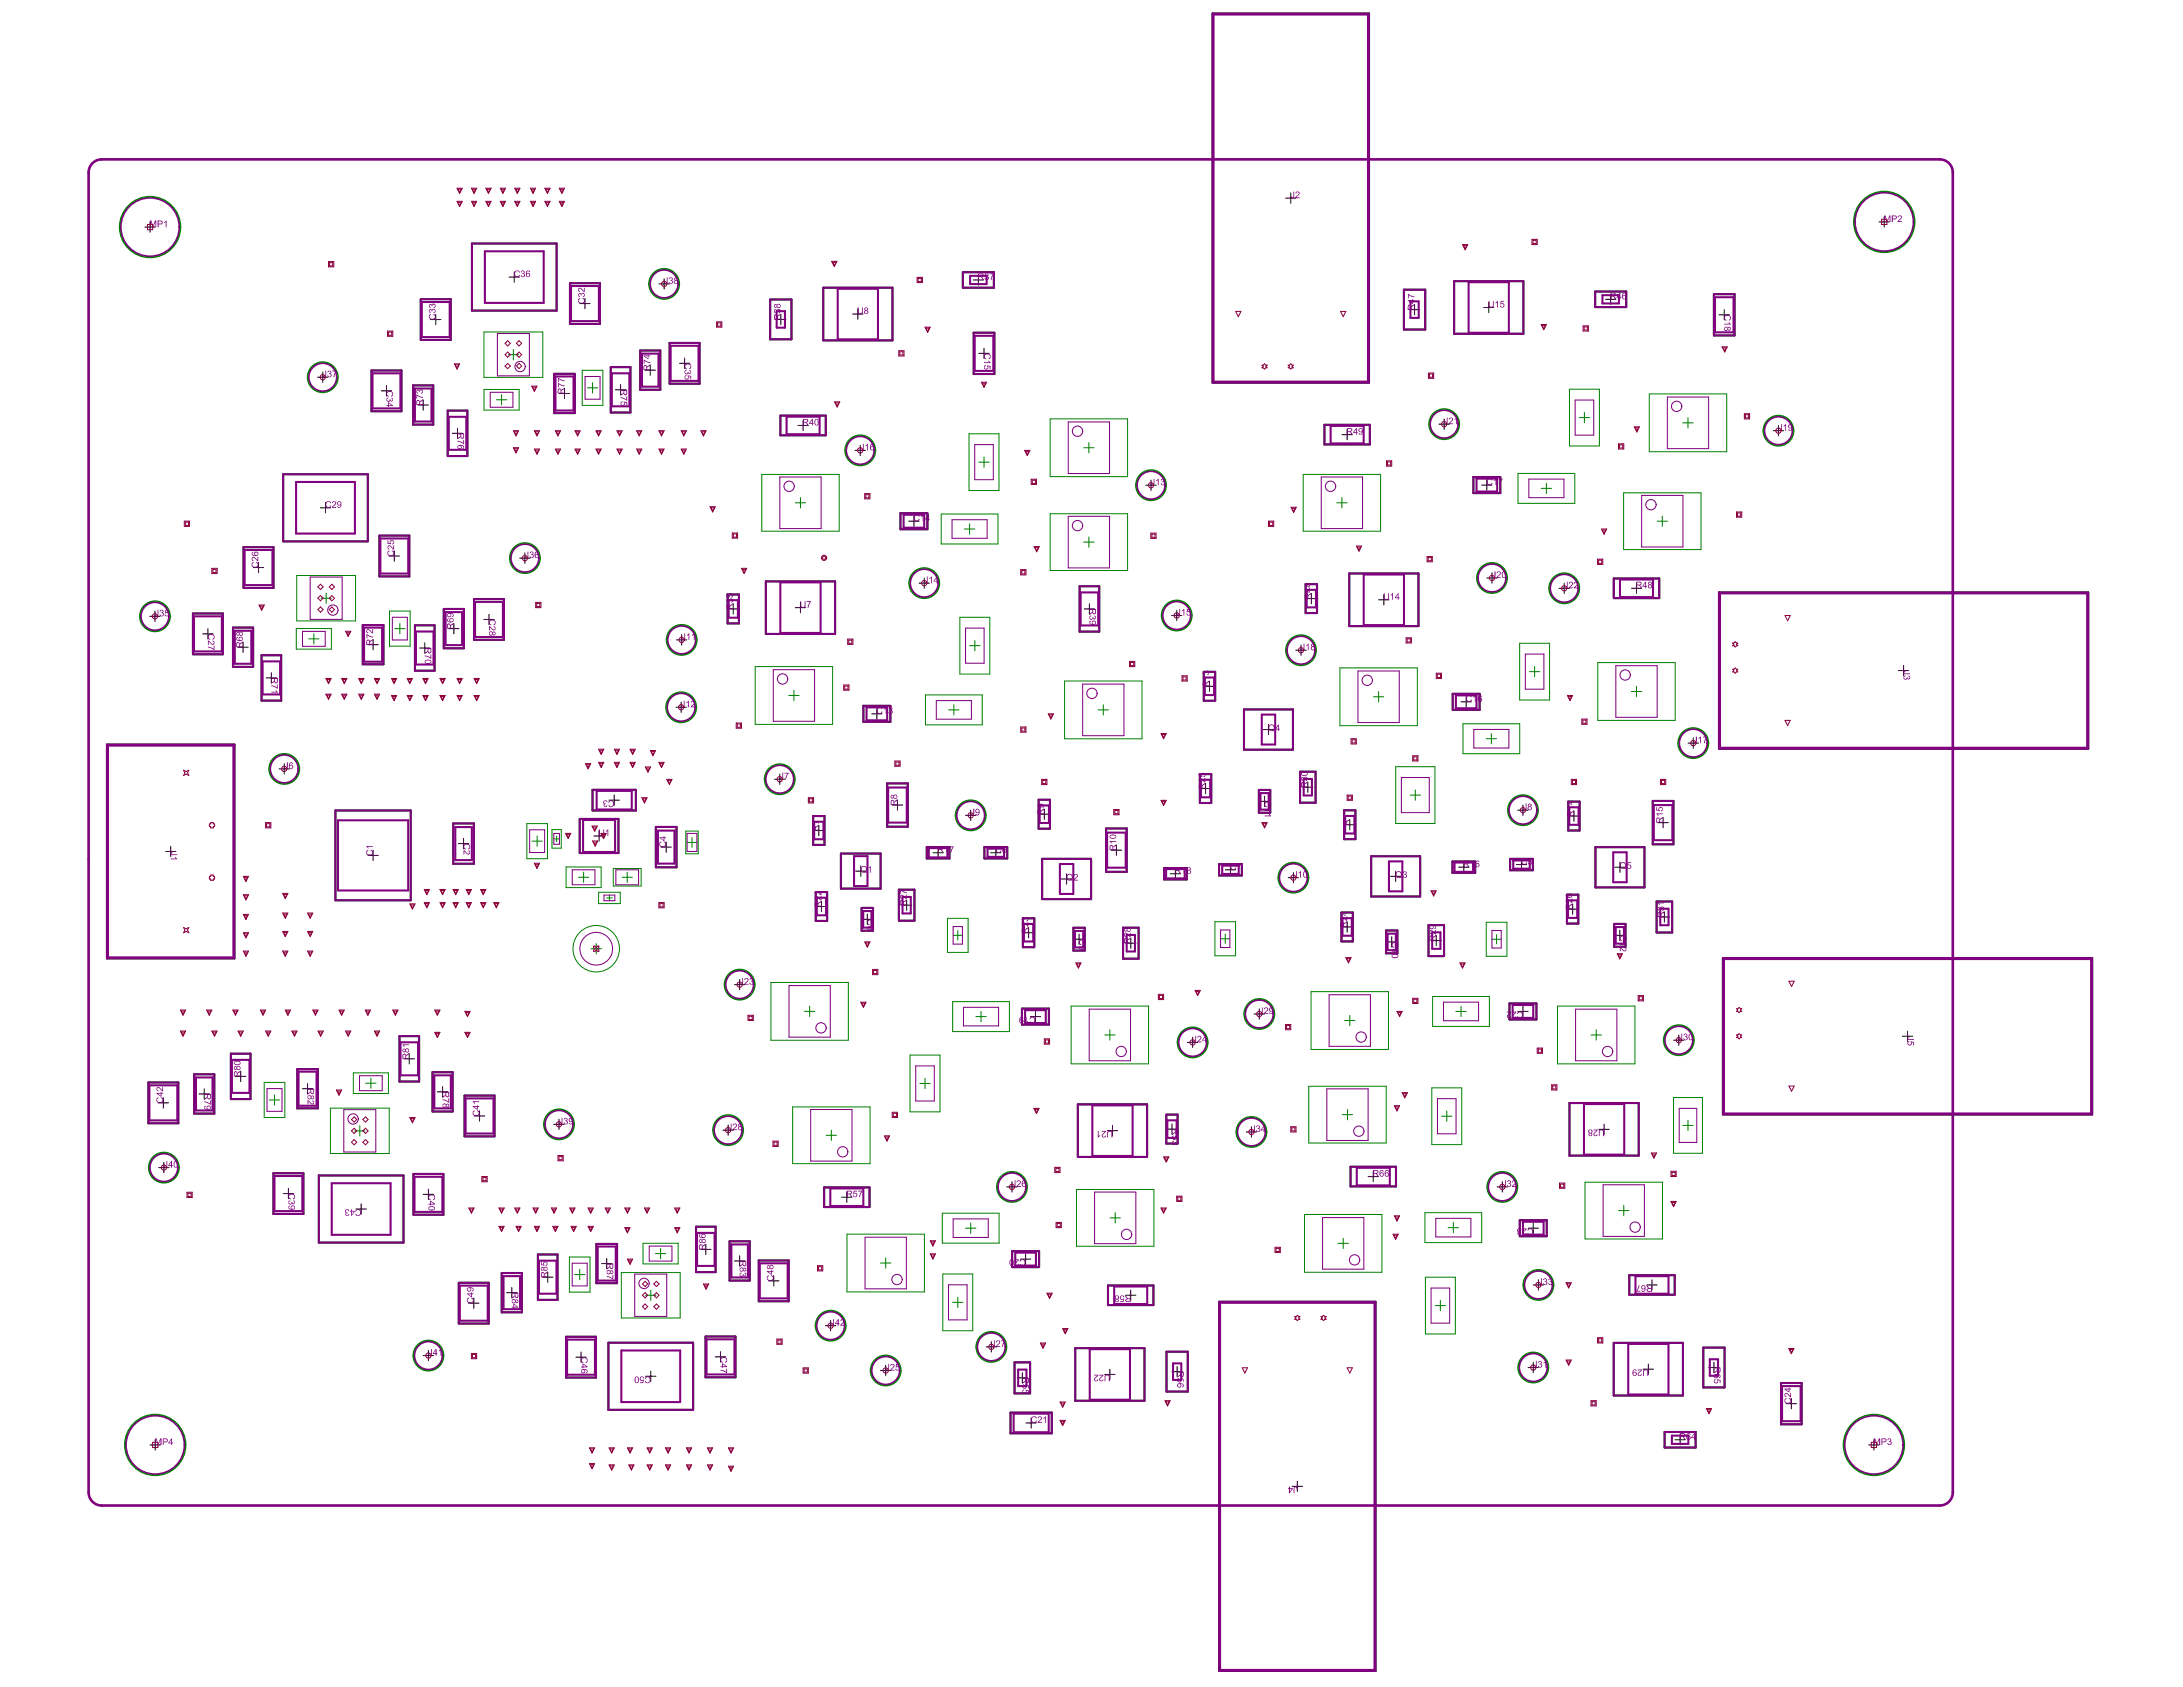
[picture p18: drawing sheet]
<svg xmlns="http://www.w3.org/2000/svg" width="279mm" height="216mm" viewBox="0 0 279 216" stroke-linecap="round" stroke-linejoin="round" font-family="sans-serif">
<g fill="none" stroke="#000" stroke-width=".13">
<path d="M18.5 29.1h1.4M19.2 28.4v1.3M65.2 35.5h1.3M65.8 34.8v1.3M74.2 38.8h1.3M74.9 38.2v1.3M84.3 36.3h1.4M85 35.7v1.3M109.8 39.5v1.4M124.6 35.8h1.3M125.2 35.2v1.3M164.5 25.4h1.4"/>
<path d="M165.2 24.7v1.3M180.4 39.6h1.3M181 39v1.3M189.9 39.4h1.3M190.5 38.7v1.3M205.5 38.3h1.3M206.2 37.6v1.4M220.7 39.6v1.3M240.5 28.4h1.3M241.2 27.7v1.4M40.6 48.3h1.4M41.3 47.6v1.3"/>
<path d="M48.8 50h1.3M49.5 49.4v1.3M53.5 51.8h1.3M54.2 51.2v1.3M55.1 40.9h1.3M55.8 40.2v1.4M57.9 55.5h1.3M58.6 54.8v1.3M71.6 50.4h1.3M72.2 49.7v1.3M78.8 49.9h1.3M79.4 49.2v1.3"/>
<path d="M82.6 47.4h1.3M83.2 46.7v1.3M87 46.5h1.3M87.6 45.8v1.4M99.3 40.9h1.3M99.9 40.2v1.3M102.1 54.4h1.3M102.8 53.8v1.3M109.1 40.2h1.4M109.4 57.6h1.4M110.1 57v1.3M125.3 45.2h1.3"/>
<path d="M125.9 44.6v1.3M171.8 55.6h1.3M172.4 55v1.3M184.2 54.3h1.3M184.8 53.6v1.3M220 40.3h1.3M227 55.1h1.3M227.6 54.5v1.3M19.2 78.9h1.3M19.8 78.2v1.3M32.4 72.6h1.3M33.1 72v1.3"/>
<path d="M41 65h1.3M41.7 64.3v1.3M49.8 71.2h1.3M50.5 70.5v1.3M58.1 79.8v1.3M61.9 79.3h1.3M62.6 78.6v1.3M66.5 71.4h1.3M67.2 70.8v1.3M93.2 77.9h1.3M93.9 77.3v1.3M101.8 77.8h1.3"/>
<path d="M102.5 77.1v1.3M116.3 66.7h1.3M117 66v1.4M117.6 74.6h1.4M118.3 74v1.3M138.8 77.9h1.3M139.4 77.3v1.3M146.7 62.1h1.3M147.3 61.4v1.4M149.9 78.8h1.4M150.6 78.1v1.3M167.2 76.6h1.3"/>
<path d="M167.8 75.9v1.4M176.5 76.8h1.3M177.1 76.1v1.3M189.6 62.1h1.4M190.3 61.4v1.3M190.3 74h1.3M191 73.3v1.3M199.5 75.3h1.4M200.2 74.6v1.3M208.8 75.3h1.3M209.5 74.6v1.3M26 81.1h1.3"/>
<path d="M26.6 80.5v1.3M30.4 82.8h1.4M31.1 82.2v1.3M34.1 86.8h1.3M34.7 86.1v1.3M35.7 98.4h1.3M36.4 97.7v1.4M47.1 82.5h1.3M47.8 81.8v1.4M53.7 82.9h1.3M54.4 82.3v1.3M57.4 80.5h1.3"/>
<path d="M86.5 90.5h1.3M86.6 81.9h1.3M87.2 89.9v1.3M87.2 81.2v1.4M99.1 99.7h1.4M99.8 99.1v1.3M111.6 91.4h1.3M112.2 90.7v1.3M154.1 87.8h1.4M154.8 87.2v1.3M161.7 93.4h1.3M162.4 92.7v1.3"/>
<path d="M165.9 83.2h1.3M166.5 82.6v1.3M187 89.8h1.3M187.7 89.2v1.3M216.1 95.1h1.3M216.7 94.4v1.4M243 85.8h1.3M243.6 85.2v1.3M21.2 109h1.3M21.8 108.3v1.3M47.1 109.5h1.3M47.8 108.8v1.3"/>
<path d="M58.7 108h1.3M59.3 107.3v1.3M76 107h1.3M76.7 106.3v1.4M78 102.4h1.3M78.6 101.7v1.4M84.6 108.4h1.3M85.3 107.8v1.3M104.1 106.3h1.4M104.5 116h1.3M104.8 105.6v1.3M105.1 115.4v1.3"/>
<path d="M109.5 111.5h1.3M110.2 110.8v1.3M110.3 117.7h1.4M111 117v1.3M114.2 103h1.3M114.9 102.4v1.3M115.4 115.8h1.3M116 115.2v1.3M119.4 109.1h1.3M120.1 108.5v1.3M123.6 104.3h1.3M124.2 103.7v1.3"/>
<path d="M126.8 109.1h1.3M127.5 108.5v1.3M131 119.4h1.3M131.6 118.7v1.3M133 104.2h1.3M133.7 103.5v1.4M135.9 112.5h1.3M136.5 111.8v1.4M138.1 119.5v1.4M142.2 108.8h1.3M142.9 108.1v1.4M149.8 111.8h1.3"/>
<path d="M150.4 111.2v1.3M153.6 100.9h1.4M154.3 100.3v1.3M156.8 111.3h1.3M157.5 110.7v1.3M161.2 102.6h1.3M161.8 101.9v1.3M164.9 112.3h1.3M165.5 111.7v1.3M166.7 100.7h1.3M167.4 100.1v1.3M171.8 118.6h1.3"/>
<path d="M172.1 105.5h1.3M172.4 118v1.3M172.8 104.9v1.3M178 112.2h1.3M178.1 119.9v1.3M178.6 111.5v1.3M183.8 119.7v1.3M186.7 111h1.3M187.4 110.3v1.3M194.1 110.6h1.3M194.3 103.7h1.3M194.7 110v1.3"/>
<path d="M194.9 103v1.3M200.6 116.3h1.3M200.8 104.4h1.3M201.3 115.7v1.3M201.4 103.8v1.3M206.7 119.7h1.3M206.7 111h1.3M207.3 119v1.4M207.3 110.3v1.4M212.2 105.3h1.3M212.4 117.4h1.3M212.9 104.6v1.3"/>
<path d="M213 116.7v1.3M26.1 139.3v1.4M30.1 137.8h1.4M30.8 137.1v1.3M38.7 139.3h1.3M39.4 138.7v1.3M51.7 135.5h1.3M52.4 134.8v1.4M56 139.7h1.3M56.6 139.1v1.3M94 126h1.3M94.7 125.4v1.3"/>
<path d="M131.9 130.1h1.3M132.5 129.4v1.4M137.5 120.2h1.3M144.1 120.7h1.3M144.7 120.1v1.3M152 133.4h1.3M152.6 132.7v1.4M160.5 129.8h1.3M161.2 129.1v1.3M177.5 120.5h1.3M183.2 120.4h1.3M194.3 129.4h1.3"/>
<path d="M194.9 128.8v1.3M214.2 133.1h1.3M214.9 132.5v1.3M243.5 132.6h1.3M244.1 132v1.3M20.2 141.1h1.4M20.3 149.4h1.3M20.9 140.5v1.3M21 148.8v1.3M25.5 140h1.3M36.3 152.8h1.3M36.9 152.1v1.3"/>
<path d="M45.6 154.7h1.3M46.2 154.1v1.3M54.2 152.9h1.3M54.8 152.2v1.3M60.7 142.8h1.3M61.4 142.2v1.3M70.9 143.9h1.3M71.5 143.2v1.4M89.7 159.9h1.3M90.3 159.2v1.4M92.5 144.6h1.4M93.2 144v1.3"/>
<path d="M107.7 153.2h1.3M108.4 152.6v1.3M128.9 151.9h1.3M129.5 151.2v1.4M141.7 144.7h1.3M142.4 144v1.4M149.3 144.5h1.4M150 143.8v1.4M159.5 144.9h1.3M160.2 144.2v1.3M175.1 150.6h1.3M175.8 149.9v1.3"/>
<path d="M191.6 151.9h1.3M192.3 151.2v1.4M195.6 157.2h1.3M196.2 156.5v1.3M204.6 144.5h1.4M205.3 143.9v1.3M54.2 173.5h1.3M54.8 172.8v1.3M60 166.8h1.3M60.6 166.1v1.3M64.8 165.4h1.4M65.5 164.8v1.3"/>
<path d="M69.4 163.5h1.4M70.1 162.8v1.3M73.7 173.7h1.3M74.4 173v1.4M77 161.7h1.3M77.7 161v1.4M82.6 176.1h1.4M83.3 175.5v1.3M91.6 173.7h1.3M92.2 173v1.3M94 161.4h1.3M94.7 160.7v1.3"/>
<path d="M98.4 163.9h1.3M99 163.3v1.3M105.6 169.7h1.4M106.3 169v1.3M112.7 175.4h1.3M113.4 174.7v1.4M126.2 172.4h1.3M126.9 171.7v1.3M130.2 176.3h1.3M130.6 161.1h1.3M130.8 175.7v1.3M131.3 160.5v1.3"/>
<path d="M141.4 175.9h1.3M142 175.2v1.4M144.1 165.8h1.3M144.7 165.1v1.3M150 175.5h1.3M150.7 174.9v1.3M195.6 175h1.3M196.2 174.4v1.3M196.2 164.4h1.4M196.9 163.8v1.3M210.3 175.2h1.3M210.8 164.4h1.3"/>
<path d="M211 174.6v1.3M211.4 163.8v1.3M218.7 175h1.3M219.4 174.4v1.3M228.6 179.6h1.3M229.3 179v1.3M19.2 184.9h1.3M19.9 184.3v1.3M131.3 182.1h1.3M132 181.4v1.4M165.4 190.2h1.3M166 189.6v1.3"/>
<path d="M214.4 184.3h1.3M215 183.6v1.3M239.2 184.9h1.3M239.8 184.3v1.3"/>
</g>
<g fill="none" stroke="#008000" stroke-width=".26">
<path d="M155.2 1.7h20v47.3h-20zM53.9 38.3h3.8v5.2h-3.8zM60.4 31.2h10.8v8.6h-10.8zM73 36.2h3.8v5.3h-3.8zM98.6 38.3h2.7v5.1h-2.7zM105.4 36.8h8.8v6.8h-8.8zM123.2 34.8h4v2h-4zM179.7 37.1h2.7v5.1h-2.7zM186.1 36h8.9v6.7h-8.9zM204.2 37.3h3.9v2h-3.9zM219.4 37.6h2.6v5.3h-2.6zM47.5 47.4h3.9v5.2h-3.9z"/>
<path d="M52.9 49.3h2.6v5h-2.6zM57.3 52.6h2.5v5.8h-2.5zM70.9 47.8h2.7v5.1h-2.7zM78.2 47h2.5v5.8h-2.5zM81.9 44.9h2.6v5h-2.6zM85.7 43.9h3.8v5.2h-3.8zM99.9 53.2h5.8v2.5h-5.8zM124.6 42.6h2.7v5.3h-2.7zM169.5 54.4h5.8v2.5h-5.8zM24.7 78.5h3.8v5.2h-3.8zM31.2 70h3.8v5.2h-3.8zM36.2 60.7h10.9v8.6h-10.9z"/>
<path d="M46.4 80h2.7v5h-2.7zM48.6 68.5h3.8v5.3h-3.8zM56.8 77.9h2.6v5.1h-2.6zM60.7 76.7h3.8v5.2h-3.8zM93.1 76.1h1.5v3.7h-1.5zM98 74.4h8.9v6.7h-8.9zM115.2 65.7h3.5v2h-3.5zM138.2 75h2.5v5.8h-2.5zM167.1 74.8h1.5v3.7h-1.5zM172.7 73.4h8.8v6.7h-8.8zM188.6 61.1h3.4v2h-3.4zM206.5 74h5.9v2.5h-5.9z"/>
<path d="M220 75.8h47.3v20h-47.3zM13.7 95.3h16.3v27.4h-16.3zM29.8 80.3h2.6v5h-2.6zM33.5 83.9h2.5v5.8h-2.5zM53.1 80h2.5v5.8h-2.5zM110.5 90.3h3.5v2.1h-3.5zM153.6 99.1h1.4v3.7h-1.4zM154.1 86h1.4v3.7h-1.4zM159.2 90.8h6.3v5.1h-6.3zM166.4 98.8h2v3.9h-2zM185.9 88.8h3.5v2h-3.5zM42.9 103.7h9.7v11.5h-9.7z"/>
<path d="M58 105.4h2.7v5.1h-2.7zM74.2 104.8h5v4.4h-5zM75.8 101.1h5.6v2.6h-5.6zM83.9 105.8h2.7v5.2h-2.7zM104.1 104.4h1.4v3.7h-1.4zM104.4 114.2h1.5v3.7h-1.5zM107.6 109.2h5.1v4.5h-5.1zM110.3 116.2h1.4v2.9h-1.4zM113.5 100.3h2.7v5.5h-2.7zM115 113.9h2v3.9h-2zM118.6 108.4h2.9v1.5h-2.9zM126 108.4h2.9v1.5h-2.9z"/>
<path d="M130.9 117.5h1.5v3.7h-1.5zM132.9 102.4h1.5v3.7h-1.5zM133.4 109.9h6.2v5.2h-6.2zM137.4 118.7h1.4v3h-1.4zM141.6 106h2.6v5.6h-2.6zM143.7 118.7h2v4h-2zM149 111.1h2.9v1.4h-2.9zM156 110.6h2.9v1.4h-2.9zM161.1 101.1h1.5v2.9h-1.5zM171.7 116.8h1.4v3.7h-1.4zM172 103.7h1.5v3.7h-1.5zM175.5 109.6h6.3v5.1h-6.3z"/>
<path d="M177.4 119.1h1.5v2.9h-1.5zM182.8 118.4h2v4h-2zM185.9 110.3h2.9v1.4h-2.9zM193.3 109.9h2.9v1.5h-2.9zM200.6 114.5h1.4v3.7h-1.4zM200.7 102.6h1.5v3.7h-1.5zM204.2 108.4h6.3v5.2h-6.3zM206.6 118.2h1.4v3h-1.4zM211.5 102.5h2.7v5.6h-2.7zM212 115.4h2v3.9h-2zM19 138.5h3.8v5.3h-3.8zM24.9 137.5h2.5v5h-2.5z"/>
<path d="M29.6 134.8h2.5v5.9h-2.5zM38 136.8h2.7v5h-2.7zM51.1 132.6h2.5v5.8h-2.5zM55.4 137.2h2.5v5h-2.5zM130.8 129.1h3.5v2h-3.5zM193.2 128.4h3.4v2.1h-3.4zM220.5 122.6h47.3v20h-47.3zM35 150.1h3.8v5.3h-3.8zM40.8 150.4h10.8v8.6h-10.8zM52.9 150.2h3.8v5.3h-3.8zM59.5 140.2h3.8v5.2h-3.8zM76.3 159.2h2.7v5h-2.7z"/>
<path d="M89.1 157h2.5v5.8h-2.5zM93.4 158.9h2.6v5h-2.6zM105.5 152h5.8v2.5h-5.8zM138 141.3h8.8v6.8h-8.8zM149.3 142.7h1.4v3.7h-1.4zM172.9 149.3h5.8v2.5h-5.8zM194.5 156.2h3.5v2h-3.5zM200.9 141.2h8.8v6.7h-8.8zM58.7 164.2h3.9v5.2h-3.9zM64.2 162.9h2.6v5h-2.6zM68.8 160.5h2.6v5.9h-2.6zM72.4 171.1h3.9v5.2h-3.9z"/>
<path d="M77.9 171.8h10.8v8.6h-10.8zM90.3 171h3.8v5.3h-3.8zM97.1 161.3h3.8v5.2h-3.8zM129.5 160.1h3.5v2.1h-3.5zM129.8 174.3h2v4h-2zM137.6 172.5h8.9v6.8h-8.9zM141.8 164.5h5.8v2.5h-5.8zM149.3 173h2.7v5.1h-2.7zM156 166.6h20.1v47.2h-20.1zM206.5 171.9h8.9v6.7h-8.9zM208.5 163.2h5.8v2.5h-5.8zM218 172.5h2.7v5.1h-2.7z"/>
<path d="M228 177h2.6v5.3h-2.6zM129.3 180.8h5.3v2.6h-5.3zM213.1 183.3h3.9v2h-3.9z"/>
<circle cx="19.2" cy="29.1" r="3.9"/>
<circle cx="85" cy="36.3" r="1.91"/>
<circle cx="241.2" cy="28.4" r="3.9"/>
<circle cx="41.3" cy="48.3" r="1.91"/>
<circle cx="110.1" cy="57.6" r="1.91"/>
<circle cx="184.8" cy="54.3" r="1.91"/>
<circle cx="227.6" cy="55.1" r="1.91"/>
<circle cx="19.8" cy="78.9" r="1.91"/>
<circle cx="67.2" cy="71.4" r="1.91"/>
<circle cx="118.3" cy="74.6" r="1.91"/>
<circle cx="147.3" cy="62.1" r="1.91"/>
<circle cx="150.6" cy="78.8" r="1.91"/>
<circle cx="191" cy="74" r="1.91"/>
<circle cx="200.2" cy="75.3" r="1.91"/>
<circle cx="36.4" cy="98.4" r="1.91"/>
<circle cx="87.2" cy="90.5" r="1.91"/>
<circle cx="87.2" cy="81.9" r="1.91"/>
<circle cx="99.8" cy="99.7" r="1.91"/>
<circle cx="166.5" cy="83.2" r="1.91"/>
<circle cx="216.7" cy="95.1" r="1.91"/>
<circle cx="124.2" cy="104.3" r="1.91"/>
<circle cx="165.5" cy="112.3" r="1.91"/>
<circle cx="194.9" cy="103.7" r="1.91"/>
<circle cx="94.7" cy="126" r="1.91"/>
<circle cx="152.6" cy="133.4" r="1.91"/>
<circle cx="161.2" cy="129.8" r="1.91"/>
<circle cx="214.9" cy="133.1" r="1.91"/>
<circle cx="21" cy="149.4" r="1.91"/>
<circle cx="71.5" cy="143.9" r="1.91"/>
<circle cx="93.2" cy="144.6" r="1.91"/>
<circle cx="129.5" cy="151.9" r="1.91"/>
<circle cx="160.2" cy="144.9" r="1.91"/>
<circle cx="192.3" cy="151.9" r="1.91"/>
<circle cx="54.8" cy="173.5" r="1.91"/>
<circle cx="106.3" cy="169.7" r="1.91"/>
<circle cx="113.4" cy="175.4" r="1.91"/>
<circle cx="126.9" cy="172.4" r="1.91"/>
<circle cx="196.2" cy="175" r="1.91"/>
<circle cx="196.9" cy="164.4" r="1.91"/>
<circle cx="19.9" cy="184.9" r="3.9"/>
<circle cx="239.8" cy="184.9" r="3.9"/>
</g>
<g fill="none" stroke="#008000" stroke-width=".13">
<path d="M61.9 42.5h7.6v5.8h-7.6zM61.9 49.8h4.5v2.7h-4.5zM63.5 51.2h1.4M64.2 50.5v1.3M65 45.4h1.4M65.7 44.7v1.4M74.5 47.4h2.7v4.5h-2.7zM75.2 49.6h1.3M75.8 49v1.3M124 55.5h3.9v7.3h-3.9zM125.3 59.1h1.3M125.9 58.5v1.3"/>
<path d="M134.4 53.6h9.9v7.4h-9.9zM138.7 57.3h1.3M139.4 56.6v1.4M200.9 49.8h3.8v7.3h-3.8zM202.1 53.4h1.3M202.8 52.8v1.3M211.1 50.4h9.9v7.4h-9.9zM215.4 54.1h1.3M216 53.5v1.3M38 73.7h7.5v5.8h-7.5zM41.1 76.6h1.3M41.7 75.9v1.3"/>
<path d="M49.9 78.2h2.6v4.5h-2.6zM51.2 79.8v1.3M97.5 60.7h9.9v7.3h-9.9zM101.8 64.3h1.3M102.5 63.7v1.3M120.5 65.8h7.2v3.8h-7.2zM122.9 79h3.8v7.3h-3.8zM123.4 67.7h1.4M124.1 67v1.4M134.4 65.7h9.9v7.3h-9.9zM138.7 69.4h1.3M139.4 68.7v1.3"/>
<path d="M166.8 60.7h9.9v7.3h-9.9zM171.1 64.3h1.3M171.7 63.7v1.3M194.3 60.6h7.3v3.8h-7.3zM197.3 62.5h1.3M197.9 61.8v1.4M207.8 63.1h9.9v7.2h-9.9zM212.1 66.7h1.3M212.8 66v1.4M37.9 80.4h4.5v2.7h-4.5zM39.5 81.8h1.3M40.2 81.1v1.3"/>
<path d="M50.5 80.5h1.3M96.7 85.3h9.9v7.4h-9.9zM101 89h1.3M101.6 88.3v1.4M118.4 88.9h7.3v3.9h-7.3zM121.4 90.9h1.3M122.1 90.2v1.3M124.1 82.6h1.3M124.8 82v1.3M136.3 87.2h9.9v7.4h-9.9zM140.5 90.9h1.4M141.2 90.2v1.3"/>
<path d="M171.5 85.5h9.9v7.4h-9.9zM175.8 89.2h1.3M176.4 88.5v1.3M178.6 98.1h5.1v7.3h-5.1zM187.2 92.6h7.3v3.9h-7.3zM190.2 94.5h1.3M190.9 93.9v1.3M194.5 82.3h3.8v7.3h-3.8zM195.8 86h1.3M196.4 85.3v1.3M204.5 84.8h9.9v7.4h-9.9zM208.8 88.5h1.3"/>
<path d="M209.5 87.8v1.4M67.4 105.4h2.7v4.5h-2.7zM68.1 107.7h1.3M68.7 107v1.3M70.6 106.2h1.2v2.3h-1.2zM70.9 107.4h.7M71.2 107v.7M72.4 111h4.5v2.6h-4.5zM74 112.3h1.4M74.7 111.6v1.3M76.6 114.2h2.8v1.4h-2.8zM77.6 114.9h.8"/>
<path d="M78 114.6v.7M78.5 111.2h3.6v2.2h-3.6zM79.6 112.3h1.3M80.3 111.6v1.3M87.8 106.4h1.6v2.9h-1.6zM87.9 107.8h1.3M88.6 107.2v1.2M121.3 117.5h2.6v4.4h-2.6zM122 119.7h1.2M122.6 119.1v1.2M155.5 118h2.6v4.3h-2.6zM156.8 119.5v1.2"/>
<path d="M180.5 101.8h1.3M181.1 101.1v1.3M190.2 118h2.7v4.4h-2.7zM191.5 119.6v1.2M33.8 138.5h2.7v4.5h-2.7zM45.2 137.3h4.5v2.6h-4.5zM46.8 138.6h1.3M47.5 138v1.3M75.6 121.4h1.4M76.3 120.8v1.3M98.7 125.7h9.9v7.4h-9.9zM103 129.4h1.3"/>
<path d="M103.6 128.8v1.3M116.5 135h3.8v7.3h-3.8zM117.7 138.7h1.4M118.4 138v1.3M121.9 128.2h7.3v3.8h-7.3zM124.9 130.1h1.3M125.6 129.4v1.4M137.1 128.8h9.9v7.4h-9.9zM141.4 132.5h1.3M142 131.8v1.3M156.2 120.1h1.2M167.5 139h9.9v7.3h-9.9z"/>
<path d="M167.8 126.9h9.9v7.4h-9.9zM172.1 130.6h1.3M172.8 129.9v1.4M183.3 139.2h3.8v7.3h-3.8zM183.4 127.5h7.2v3.9h-7.2zM186.3 129.4h1.4M187 128.8v1.3M191 120.2h1.1M199.3 128.8h10v7.4h-10zM203.6 132.5h1.4M204.3 131.8v1.3M34.5 140.8h1.3"/>
<path d="M35.1 140.1v1.3M42.3 141.8h7.5v5.8h-7.5zM45.4 144.7h1.3M46.1 144.1v1.3M82.3 159.1h4.5v2.7h-4.5zM84.5 159.8v1.3M101.4 141.7h10v7.2h-10zM105.7 145.3h1.4M106.4 144.6v1.4M108.4 157.9h9.9v7.4h-9.9zM120.6 155.3h7.3v3.8h-7.3zM123.6 157.2h1.3"/>
<path d="M124.2 156.5v1.3M137.8 152.2h9.9v7.3h-9.9zM142.1 155.9h1.3M142.7 155.2v1.3M167 155.4h9.9v7.4h-9.9zM171.3 159.1h1.3M171.8 142.7h1.3M171.9 158.5v1.3M172.5 142v1.3M182.4 155.2h7.2v3.8h-7.2zM184.5 142.9h1.3M185.2 142.2v1.3"/>
<path d="M185.3 157.1h1.4M186 156.5v1.3M202.9 151.3h9.9v7.3h-9.9zM207.2 154.9h1.3M207.8 154.3v1.3M214.2 140.5h3.7v7.1h-3.7zM215.4 144h1.3M216 143.4v1.3M72.9 160.9h2.6v4.5h-2.6zM73.5 163.1h1.4M74.2 162.5v1.3M79.5 162.9h7.6v5.8h-7.6z"/>
<path d="M82.6 165.8h1.4M83.3 165.1v1.3M83.9 160.4h1.3M112.7 161.6h1.3M113.4 161v1.3M120.7 163h3.8v7.3h-3.8zM121.9 166.7h1.3M122.6 166v1.3M182.4 163.5h3.9v7.2h-3.9zM183.7 167.1h1.3M184.4 166.4v1.3"/>
<circle cx="76.3" cy="121.4" r="2.97"/>
</g>
<g fill="none" stroke="#800080" stroke-width=".26">
<path d="M155.2 1.7h20v47.3h-20zM155.3 1.9h19.8v46.9h-19.8zM53.9 38.3h3.8v5.2h-3.8zM54 38.7h3.6v4.4h-3.6zM60.4 31.2h10.8v8.6h-10.8zM62.1 32.2h7.5v6.6h-7.5zM73 36.2h3.8v5.3h-3.8zM73.1 36.6h3.6v4.5h-3.6zM98.6 38.3h2.7v5.1h-2.7zM99.4 39.8h1.1v2.1h-1.1zM105.4 36.8h8.8v6.8h-8.8zM107.2 37h5.2v6.4h-5.2z"/>
<path d="M123.2 34.8h4v2h-4zM124.2 35.3h2.1v1.1h-2.1zM179.7 37.1h2.7v5.1h-2.7zM180.5 38.6h1.1v2.1h-1.1zM186.1 36h8.9v6.7h-8.9zM188 36.1h5.1v6.5h-5.1zM204.2 37.3h3.9v2h-3.9zM205.1 37.8h2.1v1h-2.1zM219.4 37.6h2.6v5.3h-2.6zM219.5 38h2.4v4.5h-2.4zM47.5 47.4h3.9v5.2h-3.9zM47.7 47.8h3.5v4.5h-3.5z"/>
<path d="M52.9 49.3h2.6v5h-2.6zM53.1 49.7h2.1v4.2h-2.1zM57.3 52.6h2.5v5.8h-2.5zM57.4 53.3h2.3v4.3h-2.3zM70.9 47.8h2.7v5.1h-2.7zM71.1 48.2h2.3v4.3h-2.3zM78.2 47h2.5v5.8h-2.5zM78.3 47.8h2.3v4.2h-2.3zM81.9 44.9h2.6v5h-2.6zM82.2 45.3h2.1v4.2h-2.1zM85.7 43.9h3.8v5.2h-3.8zM85.8 44.3h3.6v4.4h-3.6z"/>
<path d="M99.9 53.2h5.8v2.5h-5.8zM100.7 53.3h4.2v2.3h-4.2zM124.6 42.6h2.7v5.3h-2.7zM124.8 43h2.3v4.5h-2.3zM169.5 54.4h5.8v2.5h-5.8zM170.3 54.5h4.2v2.2h-4.2zM24.7 78.5h3.8v5.2h-3.8zM24.8 78.9h3.6v4.5h-3.6zM31.2 70h3.8v5.2h-3.8zM31.3 70.4h3.6v4.5h-3.6zM36.2 60.7h10.9v8.6h-10.9zM37.9 61.7h7.5v6.6h-7.5z"/>
<path d="M46.4 80h2.7v5h-2.7zM48.6 68.5h3.8v5.3h-3.8zM48.7 68.9h3.6v4.5h-3.6zM56.8 77.9h2.6v5.1h-2.6zM57 78.3h2.1v4.3h-2.1zM60.7 76.7h3.8v5.2h-3.8zM60.8 77h3.6v4.5h-3.6zM93.1 76.1h1.5v3.7h-1.5zM93.3 76.8h1.1v2.3h-1.1zM98 74.4h8.9v6.7h-8.9zM99.9 74.5h5.1v6.5h-5.1zM115.2 65.7h3.5v2h-3.5z"/>
<path d="M115.7 65.9h2.6v1.6h-2.6zM138.2 75h2.5v5.8h-2.5zM138.3 75.8h2.3v4.2h-2.3zM167.1 74.8h1.5v3.7h-1.5zM167.2 75.5h1.2v2.2h-1.2zM172.7 73.4h8.8v6.7h-8.8zM174.5 73.5h5.2v6.5h-5.2zM188.6 61.1h3.4v2h-3.4zM189 61.3h2.6v1.6h-2.6zM206.5 74h5.9v2.5h-5.9zM207.3 74.2h4.3v2.2h-4.3zM220 75.8h47.3v20h-47.3z"/>
<path d="M220.1 75.9h47v19.8h-47zM13.7 95.3h16.3v27.4h-16.3zM13.8 95.4h16.1v27.1h-16.1zM29.8 80.3h2.6v5h-2.6zM30.1 80.7h2.1v4.2h-2.1zM33.5 83.9h2.5v5.8h-2.5zM33.6 84.6h2.3v4.3h-2.3zM46.6 80.3h2.3v4.4h-2.3zM53.1 80h2.5v5.8h-2.5zM53.2 80.8h2.3v4.2h-2.3zM110.5 90.3h3.5v2.1h-3.5zM110.9 90.5h2.7v1.7h-2.7z"/>
<path d="M153.6 99.1h1.4v3.7h-1.4zM153.7 99.8h1.2v2.2h-1.2zM154.1 86h1.4v3.7h-1.4zM154.2 86.7h1.2v2.3h-1.2zM159.2 90.8h6.3v5.1h-6.3zM161.5 91.5h1.7v3.8h-1.7zM166.4 98.8h2v3.9h-2zM166.9 99.7h1v2.1h-1zM185.9 88.8h3.5v2h-3.5zM186.3 89h2.7v1.6h-2.7zM42.9 103.7h9.7v11.5h-9.7zM43.3 105h8.9v9h-8.9z"/>
<path d="M58 105.4h2.7v5.1h-2.7zM58.3 105.8h2.1v4.3h-2.1zM74.2 104.8h5v4.4h-5zM74.6 104.9h4.1v4.1h-4.1zM75.8 101.1h5.6v2.6h-5.6zM76.4 101.2h4.5v2.4h-4.5zM83.9 105.8h2.7v5.2h-2.7zM84.2 106.3h2.1v4.2h-2.1zM104.1 104.4h1.4v3.7h-1.4zM104.2 105.2h1.2v2.2h-1.2zM104.4 114.2h1.5v3.7h-1.5zM104.5 114.9h1.2v2.2h-1.2z"/>
<path d="M107.6 109.2h5.1v4.5h-5.1zM109.3 109.6h1.7v3.8h-1.7zM110.3 116.2h1.4v2.9h-1.4zM110.5 116.6h1v2.1h-1zM113.5 100.3h2.7v5.5h-2.7zM113.7 100.8h2.4v4.5h-2.4zM115 113.9h2v3.9h-2zM115.5 114.8h1.1v2.1h-1.1zM118.6 108.4h2.9v1.5h-2.9zM118.9 108.5h2.4v1.2h-2.4zM126 108.4h2.9v1.5h-2.9zM126.4 108.6h2.1v1.1h-2.1z"/>
<path d="M130.9 117.5h1.5v3.7h-1.5zM131.1 118.2h1.1v2.3h-1.1zM132.9 102.4h1.5v3.7h-1.5zM133.1 103.1h1.2v2.2h-1.2zM133.4 109.9h6.2v5.2h-6.2zM135.7 110.6h1.7v3.8h-1.7zM137.4 118.7h1.4v3h-1.4zM137.6 119.1h1v2.2h-1zM141.6 106h2.6v5.6h-2.6zM141.7 106.6h2.4v4.4h-2.4zM143.7 118.7h2v4h-2zM144.2 119.7h1.1v2.1h-1.1z"/>
<path d="M149 111.1h2.9v1.4h-2.9zM149.3 111.2h2.3v1.2h-2.3zM156 110.6h2.9v1.4h-2.9zM156.4 110.8h2.1v1h-2.1zM161.1 101.1h1.5v2.9h-1.5zM161.3 101.5h1.1v2.1h-1.1zM171.7 116.8h1.4v3.7h-1.4zM171.8 117.5h1.2v2.3h-1.2zM172 103.7h1.5v3.7h-1.5zM172.2 104.4h1.1v2.3h-1.1zM175.5 109.6h6.3v5.1h-6.3zM177.4 119.1h1.5v2.9h-1.5z"/>
<path d="M177.6 119.5h1.1v2.1h-1.1zM177.8 110.2h1.7v3.9h-1.7zM182.8 118.4h2v4h-2zM183.3 119.3h1.1v2.1h-1.1zM185.9 110.3h2.9v1.4h-2.9zM186.2 110.4h2.3v1.2h-2.3zM193.3 109.9h2.9v1.5h-2.9zM193.7 110.1h2.1v1.1h-2.1zM200.6 114.5h1.4v3.7h-1.4zM200.7 115.2h1.2v2.3h-1.2zM200.7 102.6h1.5v3.7h-1.5zM200.9 103.3h1.1v2.3h-1.1z"/>
<path d="M204.2 108.4h6.3v5.2h-6.3zM206.5 109.1h1.7v3.8h-1.7zM206.6 118.2h1.4v3h-1.4zM206.8 118.6h1v2.2h-1zM211.5 102.5h2.7v5.6h-2.7zM211.7 103h2.3v4.5h-2.3zM212 115.4h2v3.9h-2zM212.5 116.3h1.1v2.1h-1.1zM19 138.5h3.8v5.3h-3.8zM19.1 138.9h3.6v4.5h-3.6zM24.9 137.5h2.5v5h-2.5zM25.1 137.9h2.1v4.2h-2.1z"/>
<path d="M29.6 134.8h2.5v5.9h-2.5zM29.7 135.6h2.2v4.3h-2.2zM38 136.8h2.7v5h-2.7zM38.2 137.2h2.3v4.3h-2.3zM51.1 132.6h2.5v5.8h-2.5zM51.3 133.4h2.2v4.2h-2.2zM55.4 137.2h2.5v5h-2.5zM55.6 137.6h2.1v4.2h-2.1zM130.8 129.1h3.5v2h-3.5zM131.2 129.3h2.6v1.6h-2.6zM193.2 128.4h3.4v2.1h-3.4zM193.6 128.6h2.6v1.7h-2.6z"/>
<path d="M220.5 122.6h47.3v20h-47.3zM220.6 122.7h47v19.8h-47zM35 150.1h3.8v5.3h-3.8zM35.1 150.5h3.6v4.5h-3.6zM40.8 150.4h10.8v8.6h-10.8zM42.5 151.4h7.5v6.6h-7.5zM52.9 150.2h3.8v5.3h-3.8zM53 150.6h3.6v4.5h-3.6zM59.5 140.2h3.8v5.2h-3.8zM59.6 140.6h3.6v4.5h-3.6zM76.3 159.2h2.7v5h-2.7zM76.5 159.5h2.3v4.4h-2.3z"/>
<path d="M89.1 157h2.5v5.8h-2.5zM89.2 157.8h2.3v4.2h-2.3zM93.4 158.9h2.6v5h-2.6zM93.6 159.3h2.1v4.2h-2.1zM105.5 152h5.8v2.5h-5.8zM106.3 152.1h4.2v2.2h-4.2zM138 141.3h8.8v6.8h-8.8zM139.8 141.5h5.2v6.4h-5.2zM149.3 142.7h1.4v3.7h-1.4zM149.4 143.4h1.2v2.2h-1.2zM172.9 149.3h5.8v2.5h-5.8zM173.7 149.5h4.2v2.2h-4.2z"/>
<path d="M194.5 156.2h3.5v2h-3.5zM194.9 156.4h2.7v1.6h-2.7zM200.9 141.2h8.8v6.7h-8.8zM202.7 141.3h5.2v6.5h-5.2zM58.7 164.2h3.9v5.2h-3.9zM58.9 164.5h3.5v4.5h-3.5zM64.2 162.9h2.6v5h-2.6zM64.4 163.3h2.2v4.2h-2.2zM68.8 160.5h2.6v5.9h-2.6zM69 161.3h2.2v4.3h-2.2zM72.4 171.1h3.9v5.2h-3.9zM72.6 171.4h3.5v4.5h-3.5z"/>
<path d="M77.9 171.8h10.8v8.6h-10.8zM79.5 172.8h7.6v6.6h-7.6zM90.3 171h3.8v5.3h-3.8zM90.4 171.4h3.6v4.5h-3.6zM97.1 161.3h3.8v5.2h-3.8zM97.2 161.7h3.6v4.5h-3.6zM129.5 160.1h3.5v2.1h-3.5zM129.8 174.3h2v4h-2zM129.9 160.3h2.7v1.7h-2.7zM130.3 175.3h1.1v2.1h-1.1zM137.6 172.5h8.9v6.8h-8.9zM139.5 172.7h5.1v6.4h-5.1z"/>
<path d="M141.8 164.5h5.8v2.5h-5.8zM142.6 164.6h4.2v2.3h-4.2zM149.3 173h2.7v5.1h-2.7zM150.1 174.5h1.1v2.1h-1.1zM156 166.6h20.1v47.2h-20.1zM156.2 166.7h19.7v47h-19.7zM206.5 171.9h8.9v6.7h-8.9zM208.4 172h5.1v6.5h-5.1zM208.5 163.2h5.8v2.5h-5.8zM209.3 163.3h4.3v2.3h-4.3zM218 172.5h2.7v5.1h-2.7zM218.8 174h1.1v2.1h-1.1z"/>
<path d="M228 177h2.6v5.3h-2.6zM228.1 177.4h2.4v4.5h-2.4zM129.3 180.8h5.3v2.6h-5.3zM129.7 180.9h4.5v2.4h-4.5zM213.1 183.3h3.9v2h-3.9zM214 183.7h2.1v1.1h-2.1z"/>
</g>
<g fill="none" stroke="#800080" stroke-width=".13">
<path d="M62.7 50.2h2.9v1.9h-2.9zM63.7 42.7h4.1v5.4h-4.1zM74.9 48.2h1.9v2.9h-1.9zM124.8 56.9h2.3v4.5h-2.3zM136.7 54h5.3v6.6h-5.3zM201.6 51.2h2.4v4.5h-2.4zM213.4 50.8h5.3v6.6h-5.3zM39.7 73.9h4.1v5.4h-4.1zM50.2 79h1.9v2.9h-1.9zM99.8 61h5.3v6.6h-5.3zM121.9 66.5h4.4v2.4h-4.4zM136.7 66.1h5.3v6.6h-5.3z"/>
<path d="M169.1 61h5.3v6.6h-5.3zM195.7 61.3h4.5v2.4h-4.5zM210.1 63.4h5.3v6.6h-5.3zM38.7 80.8h2.9v1.9h-2.9zM99 85.7h5.3v6.6h-5.3zM119.8 89.7h4.5v2.3h-4.5zM123.6 80.4h2.4v4.5h-2.4zM138.6 87.5h5.3v6.7h-5.3zM173.8 85.9h5.3v6.6h-5.3zM179.4 99.5h3.5v4.5h-3.5zM188.6 93.4h4.5v2.3h-4.5zM195.2 83.7h2.4v4.5h-2.4z"/>
<path d="M206.8 85.2h5.3v6.6h-5.3zM67.8 106.2h1.9v2.9h-1.9zM70.9 106.7h.7v1.4h-.7zM73.2 111.3h2.9v1.9h-2.9zM77.3 114.6h1.4v.7h-1.4zM78.8 111.3h2.9v1.9h-2.9zM87.9 106.7h1.3v2.3h-1.3zM122 118.6h1.2v2.2h-1.2zM156.2 119h1.2v2.3h-1.2zM191 119.1h1.1v2.2h-1.1zM34.2 139.3h1.9v2.9h-1.9zM46 137.7h2.9v1.9h-2.9z"/>
<path d="M101 126.1h5.3v6.6h-5.3zM117.2 136.4h2.4v4.5h-2.4zM123.3 128.9h4.5v2.4h-4.5zM139.4 129.2h5.3v6.6h-5.3zM169.8 139.4h5.3v6.6h-5.3zM170.1 127.3h5.3v6.6h-5.3zM184.7 128.3h4.5v2.3h-4.5zM201.7 129.2h5.2v6.6h-5.2zM44 142h4.1v5.4h-4.1zM83.1 159.5h2.9v1.9h-2.9zM103.8 142h5.2v6.6h-5.2zM110.7 158.3h5.3v6.6h-5.3z"/>
<path d="M122 156h4.5v2.4h-4.5zM140.1 152.6h5.3v6.6h-5.3zM169.3 155.8h5.3v6.6h-5.3zM183.8 155.9h4.5v2.4h-4.5zM184 140.6h2.4v4.5h-2.4zM205.2 151.6h5.3v6.6h-5.3zM214.9 141.8h2.3v4.4h-2.3zM73.2 161.7h2v2.9h-2zM81.2 163.1h4.1v5.4h-4.1zM121.4 164.4h2.4v4.5h-2.4zM183.2 164.8h2.3v4.5h-2.3z"/>
<circle cx="66.6" cy="46.9" r=".66"/>
<circle cx="137.9" cy="55.2" r=".66"/>
<circle cx="214.6" cy="52" r=".66"/>
<circle cx="42.6" cy="78.1" r=".66"/>
<circle cx="101" cy="62.2" r=".66"/>
<circle cx="137.9" cy="67.3" r=".66"/>
<circle cx="170.3" cy="62.2" r=".66"/>
<circle cx="211.3" cy="64.6" r=".66"/>
<circle cx="100.2" cy="86.9" r=".66"/>
<circle cx="139.8" cy="88.7" r=".66"/>
<circle cx="175" cy="87.1" r=".66"/>
<circle cx="208" cy="86.4" r=".66"/>
<circle cx="76.3" cy="121.4" r="2.09"/>
<circle cx="105.1" cy="131.5" r=".66"/>
<circle cx="143.5" cy="134.6" r=".66"/>
<circle cx="174.2" cy="132.7" r=".66"/>
<circle cx="205.8" cy="134.6" r=".66"/>
<circle cx="45.2" cy="143.2" r=".66"/>
<circle cx="107.9" cy="147.4" r=".66"/>
<circle cx="144.2" cy="158" r=".66"/>
<circle cx="173.9" cy="144.8" r=".66"/>
<circle cx="209.3" cy="157" r=".66"/>
<circle cx="82.4" cy="164.2" r=".66"/>
<circle cx="114.8" cy="163.8" r=".66"/>
<circle cx="173.4" cy="161.2" r=".66"/>
</g>
<g fill="none" stroke="#800080" stroke-width=".2">
<circle cx="19.2" cy="29.1" r="3.7"/>
<circle cx="85" cy="36.3" r="1.78"/>
<circle cx="241.2" cy="28.4" r="3.7"/>
<circle cx="41.3" cy="48.3" r="1.78"/>
<circle cx="110.1" cy="57.6" r="1.78"/>
<circle cx="184.8" cy="54.3" r="1.78"/>
<circle cx="227.6" cy="55.1" r="1.78"/>
<circle cx="19.8" cy="78.9" r="1.78"/>
<circle cx="67.2" cy="71.4" r="1.78"/>
<circle cx="118.3" cy="74.6" r="1.78"/>
<circle cx="147.3" cy="62.1" r="1.78"/>
<circle cx="150.6" cy="78.8" r="1.78"/>
<circle cx="191" cy="74" r="1.78"/>
<circle cx="200.2" cy="75.3" r="1.78"/>
<circle cx="36.4" cy="98.4" r="1.78"/>
<circle cx="87.2" cy="90.5" r="1.78"/>
<circle cx="87.2" cy="81.9" r="1.78"/>
<circle cx="99.8" cy="99.7" r="1.78"/>
<circle cx="166.5" cy="83.2" r="1.78"/>
<circle cx="216.7" cy="95.1" r="1.78"/>
<circle cx="124.2" cy="104.3" r="1.78"/>
<circle cx="165.5" cy="112.3" r="1.78"/>
<circle cx="194.9" cy="103.7" r="1.78"/>
<circle cx="94.7" cy="126" r="1.78"/>
<circle cx="152.6" cy="133.4" r="1.78"/>
<circle cx="161.2" cy="129.8" r="1.78"/>
<circle cx="214.9" cy="133.1" r="1.78"/>
<circle cx="21" cy="149.4" r="1.78"/>
<circle cx="71.5" cy="143.9" r="1.78"/>
<circle cx="93.2" cy="144.6" r="1.78"/>
<circle cx="129.5" cy="151.9" r="1.78"/>
<circle cx="160.2" cy="144.9" r="1.78"/>
<circle cx="192.3" cy="151.9" r="1.78"/>
<circle cx="54.8" cy="173.5" r="1.78"/>
<circle cx="106.3" cy="169.7" r="1.78"/>
<circle cx="113.4" cy="175.4" r="1.78"/>
<circle cx="126.9" cy="172.4" r="1.78"/>
<circle cx="196.2" cy="175" r="1.78"/>
<circle cx="196.9" cy="164.4" r="1.78"/>
<circle cx="19.9" cy="184.9" r="3.7"/>
<circle cx="239.8" cy="184.9" r="3.7"/>
</g>
<g fill="#800080">
<path d="M139.5 78.8h.2v.1a.17 .17 0 0 0-.2 .2 .17 .17 0 0 0 .2 .1 .17 .17 0 0 0 .1-.2h.1a.13 .13 0 0 0 .2 .1 .13 .13 0 0 0 .1-.1 .13 .13 0 0 0-.2-.1l.1-.1a.24 .24 0 0 1 .2 .3 .24 .24 0 0 1-.4 .1v-.1a.27 .27 0 0 1-.4 .2 .27 .27 0 0 1 0-.5z"/>
<path d="M165.5 24.5h.1v.6a.22 .22 0 0 1-.2 .3 .22 .22 0 0 1-.2-.3h.1a.13 .13 0 0 0 .1 .2 .13 .13 0 0 0 .1-.2z"/>
<path d="M165.8 24.6l.2-.1a.27 .27 0 0 1 .3 .2 .27 .27 0 0 1-.2 .4l-.2 .2h.4v.1h-.5l.2-.3a.24 .24 0 0 0 .2-.3 .24 .24 0 0 0-.2-.2l-.1 .2h-.1z"/>
<path d="M183 119.1a.56 .56 0 0 1 .7 .4v-.5h.1v.6l-.3-.2a.23 .23 0 0 0-.2-.2 .23 .23 0 0 0-.3 .1l.2 .3a.28 .28 0 0 1-.2-.5z"/>
<path d="M132.1 181.3a.37 .37 0 0 1 .6 .2h-.1a.3 .3 0 0 0-.4-.1 .3 .3 0 0 0-.1 .4 .25 .25 0 0 0 .2 .2 .25 .25 0 0 0 .3-.2h.1a.41 .41 0 0 1-.6 .3 .41 .41 0 0 1-.1-.7z"/>
<path d="M132.9 181.3a.28 .28 0 0 1 .4 .1 .28 .28 0 0 1-.2 .4l-.2 .2h.5v.1h-.6l.4-.5a.17 .17 0 0 0 0-.2 .17 .17 0 0 0-.3 0l-.1 .1z"/>
<path d="M133.5 181.5l.4-.2v.8h-.1v-.7l-.2 .2z"/>
<path d="M212 104.1h.8v.1h-.6l.1 .2h-.1z"/>
<path d="M212 103.3h.1v.3l.2 .1a.27 .27 0 0 1 .2-.4 .27 .27 0 0 1 .3 .2 .27 .27 0 0 1-.2 .3v-.1a.17 .17 0 0 0 .1-.2 .17 .17 0 0 0-.2-.1 .17 .17 0 0 0 0 .3l-.1 .1-.4-.1z"/>
<path d="M200.6 103.3h.8v.1h-.6l.1 .2h-.1z"/>
<path d="M171.9 104.4h.9v.1h-.7l.1 .2h-.1z"/>
<path d="M171.9 103.7h.9v.1h-.7l.1 .2h-.1z"/>
<path d="M142 107.6h.9v.1h-.7l.1 .2h-.1z"/>
<path d="M104 104.9l.6 .3h.2v.2l-.4-.1-.3-.2v.4h-.1z"/>
<path d="M82.7 176.2h.2a.41 .41 0 0 1 .4 .6 .41 .41 0 0 1-.7 0l.1-.1a.3 .3 0 0 0 .4 .1 .3 .3 0 0 0-.1-.5 .24 .24 0 0 0-.2 0 .24 .24 0 0 0-.1 .2l-.2-.1z"/>
<path d="M81.9 176.3l.1-.1a.26 .26 0 0 1 .3 0 .26 .26 0 0 1 .1 .2h-.1a.18 .18 0 0 0-.3-.1 .18 .18 0 0 0 0 .3 .18 .18 0 0 0 .3-.1l.1 .1-.1 .4h-.4v-.1h.3v-.2a.28 .28 0 0 1-.3-.1 .28 .28 0 0 1 0-.3z"/>
<path d="M21.3 148.6h.1v.6a.22 .22 0 0 1-.2 .2 .22 .22 0 0 1-.2-.2h.1a.13 .13 0 0 0 .1 .2 .13 .13 0 0 0 .1-.2z"/>
<path d="M45.5 154.9l.1-.1a.4 .4 0 0 1 .5 .1 .4 .4 0 0 1 0 .6 .4 .4 0 0 1-.6-.1l.1-.1a.3 .3 0 0 0 .4 .1 .3 .3 0 0 0 0-.4 .26 .26 0 0 0-.2-.1 .26 .26 0 0 0-.2 .2l-.1-.1z"/>
<path d="M44.2 154.9l.1-.1h.3l.1 .1v.1h-.1a.17 .17 0 0 0-.2-.2 .17 .17 0 0 0-.1 .3 .17 .17 0 0 0 .2 .1v.1a.14 .14 0 0 0-.2 .1 .14 .14 0 0 0 .2 .1 .14 .14 0 0 0 .1-.1h.1a.24 .24 0 0 1-.3 .2 .24 .24 0 0 1-.1-.4l-.1-.1z"/>
<path d="M19.9 184.1h.1l.3 .7 .2-.7h.2v.8h-.2v-.7l-.2 .7h-.1l-.2-.7v.7h-.1z"/>
<path d="M239.8 184.1h.2l.2 .7 .3-.7h.1v.8h-.1v-.7l-.2 .7h-.1l-.3-.7v.7h-.1z"/>
<path d="M241.6 184.1a.23 .23 0 0 1 .4 0 .23 .23 0 0 1 0 .4 .27 .27 0 0 1-.1 .4 .27 .27 0 0 1-.4-.2h.1a.16 .16 0 0 0 .2 .1 .16 .16 0 0 0 .2-.1 .16 .16 0 0 0-.1-.2h-.2l.1-.1a.14 .14 0 0 0 .2-.1 .14 .14 0 0 0-.2-.2 .14 .14 0 0 0-.1 .2h-.1z"/>
<path d="M241.1 27.6h.2l.2 .7 .3-.7h.2v.8h-.1v-.7l-.3 .7h-.1l-.3-.7v.7h-.1z"/>
<path d="M243 27.6a.29 .29 0 0 1 .4 .2 .29 .29 0 0 1-.2 .3l-.2 .2h.4v.1h-.5l.2-.3a.22 .22 0 0 0 .2-.2 .22 .22 0 0 0-.2-.3l-.2 .2z"/>
<path d="M19.2 28.2h.2l.2 .8 .2-.8h.2v.9h-.1v-.7l-.3 .7h-.1l-.2-.8v.8h-.1z"/>
<path d="M21 28.4l.3-.2v.9h-.1v-.7l-.2 .1z"/>
<path d="M106.6 168.8h.1v.6a.22 .22 0 0 1-.2 .3 .22 .22 0 0 1-.2-.3h.1a.14 .14 0 0 0 .2 .2 .13 .13 0 0 0 0-.2z"/>
<path d="M107.6 168.9h.1a.29 .29 0 0 1 .4 .1 .29 .29 0 0 1-.2 .4l-.2 .2h.4v.1h-.5l.2-.3a.25 .25 0 0 0 .2-.2 .25 .25 0 0 0-.1-.3h-.2v.2h-.1z"/>
<path d="M55.2 172.6h.1v.6a.22 .22 0 0 1-.2 .3 .22 .22 0 0 1-.3-.3h.1a.14 .14 0 0 0 .2 .2 .13 .13 0 0 0 .1-.2z"/>
<path d="M56.2 172.8l.3-.2v.9h-.1v-.7l-.2 .1z"/>
<path d="M74.4 173.8h.2a.39 .39 0 0 1 .6 .1 .39 .39 0 0 1-.2 .5l-.1-.1a.3 .3 0 0 0 .1-.4 .3 .3 0 0 0-.4 0h-.1a.26 .26 0 0 0-.1 .3 .26 .26 0 0 0 .3 .2l-.1 .1a.39 .39 0 0 1-.2-.7z"/>
<path d="M92.3 173.8l.4-.1a.36 .36 0 0 1 .4 .3 .36 .36 0 0 1-.3 .4v-.1a.29 .29 0 0 0 .1-.5 .29 .29 0 0 0-.5 .1 .24 .24 0 0 0-.1 .2 .24 .24 0 0 0 .2 .2v.1a.39 .39 0 0 1-.2-.6z"/>
<path d="M92.2 175.3l.6 .1 .2 .2v-.4h.1v.5l-.9-.3z"/>
<path d="M98.2 163.3l.1-.1 .1 .1a.29 .29 0 0 0-.1 .5 .29 .29 0 0 0 .5 0 .23 .23 0 0 0 .1-.3 .23 .23 0 0 0-.2-.2v-.1l.1 .1a.28 .28 0 0 1 .2 .4 .47 .47 0 0 1-.5 .2 .47 .47 0 0 1-.4-.4z"/>
<path d="M94.7 163l.1-.2 .1 .2a.17 .17 0 0 0-.2 .2 .17 .17 0 0 0 .3 .1 .17 .17 0 0 0 .1-.2h.1a.14 .14 0 0 0 .1 .2 .14 .14 0 0 0 .1-.2 .14 .14 0 0 0-.1-.1v-.1a.23 .23 0 0 1 .2 .3 .23 .23 0 0 1-.4 .1 .26 .26 0 0 1-.4 .1 .26 .26 0 0 1 0-.4z"/>
<path d="M59.8 166.1h.2v.1a.3 .3 0 0 0-.1 .4 .3 .3 0 0 0 .4 .1 .25 .25 0 0 0 .2-.3 .25 .25 0 0 0-.2-.2v-.2l.1 .1a.37 .37 0 0 1 .2 .4 .37 .37 0 0 1-.3 .3 .4 .4 0 0 1-.5-.2 .4 .4 0 0 1 0-.5z"/>
<path d="M69.2 161.5h.1v.3h.3a.27 .27 0 0 1 .1-.3 .27 .27 0 0 1 .4 .2 .27 .27 0 0 1-.3 .3v-.1a.17 .17 0 0 0 .2-.2 .17 .17 0 0 0-.3-.1 .17 .17 0 0 0 0 .3v.1l-.5-.1z"/>
<path d="M77.7 163.3l.5 .2 .2 .1v-.4h.1v.6l-.8-.4z"/>
<path d="M71.9 143.1h.1v.5a.22 .22 0 0 1-.2 .3 .22 .22 0 0 1-.3-.2h.1a.13 .13 0 0 0 .2 .1 .13 .13 0 0 0 .1-.2z"/>
<path d="M72.2 143.1a.23 .23 0 0 1 .4 0 .23 .23 0 0 1-.1 .3 .26 .26 0 0 1 0 .5 .26 .26 0 0 1-.4-.2h.1a.17 .17 0 0 0 .3 .1 .17 .17 0 0 0 .1-.2 .17 .17 0 0 0-.2-.1v-.1a.15 .15 0 0 0 .1-.1 .15 .15 0 0 0-.1-.2 .15 .15 0 0 0-.2 .2h-.1z"/>
<path d="M36.9 152.9l.3-.1a.42 .42 0 0 1 .5 .2l.1 .2-.1 .2-.1 .1-.1-.1a.29 .29 0 0 0 .1-.5 .29 .29 0 0 0-.5 .1 .24 .24 0 0 0-.1 .2 .24 .24 0 0 0 .2 .2v.1a.38 .38 0 0 1-.3-.6z"/>
<path d="M36.9 153.7l.2-.1v.1a.16 .16 0 0 0-.1 .2 .16 .16 0 0 0 .2 .1 .16 .16 0 0 0 .1-.2h.1a.14 .14 0 0 0 .1 .2 .14 .14 0 0 0 .2-.2 .14 .14 0 0 0-.2-.1l.1-.1a.23 .23 0 0 1 .1 .3 .23 .23 0 0 1-.3 .1 .27 .27 0 0 1-.4 .1 .27 .27 0 0 1-.1-.4z"/>
<path d="M54.9 153l.4-.1a.36 .36 0 0 1 .4 .3 .36 .36 0 0 1-.3 .4v-.1a.29 .29 0 0 0 .1-.5 .29 .29 0 0 0-.5 .1 .24 .24 0 0 0-.1 .2 .24 .24 0 0 0 .2 .2v.1a.38 .38 0 0 1-.2-.6z"/>
<path d="M60.5 142.2l.2-.1 .1 .1a.29 .29 0 0 0-.1 .5 .29 .29 0 0 0 .4 0 .23 .23 0 0 0 .2-.3 .23 .23 0 0 0-.3-.2l.1-.1h.1a.31 .31 0 0 1 .1 .5l-.2 .2a.42 .42 0 0 1-.5-.1 .42 .42 0 0 1-.1-.5z"/>
<path d="M60.5 140.9h.8v.1h-.6l.1 .2h-.1z"/>
<path d="M56.6 140.7h.4l.4 .3v-.4h.1v.5l-.5-.2-.4-.1z"/>
<path d="M20.1 140.5l.1-.1 .1 .1a.29 .29 0 0 0-.1 .5 .29 .29 0 0 0 .5 0 .23 .23 0 0 0 .1-.3 .23 .23 0 0 0-.2-.2v-.1l.1 .1a.31 .31 0 0 1 .1 .4l-.2 .2a.42 .42 0 0 1-.5-.1 .42 .42 0 0 1 0-.5z"/>
<path d="M20.1 139.2a.54 .54 0 0 1 .7 .3v-.4h.1v.6l-.3-.2a.28 .28 0 0 0-.2-.2 .28 .28 0 0 0-.3 .1l.1 .1h.1v.2a.33 .33 0 0 1-.2-.5z"/>
<path d="M26.1 140.9l.4 .1 .4 .2v-.4h.1v.6l-.5-.3h-.4z"/>
<path d="M51.5 133.7h.9v.1h-.7l.1 .1-.1 .1z"/>
<path d="M39.4 140.8l.2 .1a.28 .28 0 0 0 .2 .3 .28 .28 0 0 0 .3-.1v-.2h-.1v-.1l.2 .2a.28 .28 0 0 1-.2 .4 .28 .28 0 0 1-.4-.3l-.1-.2v.4h-.1z"/>
<path d="M41.6 47.4h.1v.6a.22 .22 0 0 1-.2 .3 .22 .22 0 0 1-.2-.3h.1a.14 .14 0 0 0 .2 .2 .13 .13 0 0 0 0-.2z"/>
<path d="M42 47.5a.23 .23 0 0 1 .3 0 .23 .23 0 0 1 0 .3 .26 .26 0 0 1 0 .5 .26 .26 0 0 1-.4-.3h.1a.17 .17 0 0 0 .2 .2 .17 .17 0 0 0 .1-.2 .17 .17 0 0 0-.2-.1v-.1a.15 .15 0 0 0 .2-.2 .15 .15 0 0 0-.2-.1 .15 .15 0 0 0-.1 .2l-.1-.1z"/>
<path d="M42.6 47.4h.5l-.3 .9h-.1v-.3l.3-.5h-.4z"/>
<path d="M85.3 35.5h.1v.6a.22 .22 0 0 1-.2 .2 .22 .22 0 0 1-.2-.2h.1a.13 .13 0 0 0 .1 .2 .13 .13 0 0 0 .1-.2z"/>
<path d="M85.7 35.5a.23 .23 0 0 1 .3 0 .23 .23 0 0 1 0 .4 .26 .26 0 0 1 0 .4 .26 .26 0 0 1-.4-.2h.1a.17 .17 0 0 0 .2 .2 .17 .17 0 0 0 .1-.3 .17 .17 0 0 0-.2-.1v-.1a.15 .15 0 0 0 .2-.1 .15 .15 0 0 0-.2-.2 .15 .15 0 0 0-.1 .2h-.1z"/>
<path d="M74 38.2l.2-.1 .1 .1a.29 .29 0 0 0-.1 .5 .29 .29 0 0 0 .4 0 .23 .23 0 0 0 .1-.3 .23 .23 0 0 0-.2-.2l.1-.1 .1 .1a.31 .31 0 0 1 .1 .4l-.2 .2a.42 .42 0 0 1-.5-.1 .42 .42 0 0 1-.1-.5z"/>
<path d="M74 37.6l.3-.1 .1 .1a.26 .26 0 0 1 .4 0 .26 .26 0 0 1-.2 .4v-.1a.17 .17 0 0 0 .2-.2 .17 .17 0 0 0-.3-.1 .17 .17 0 0 0-.1 .2h-.1a.14 .14 0 0 0-.1-.2 .14 .14 0 0 0-.2 .2 .14 .14 0 0 0 .2 .1v.1l-.2-.1z"/>
<path d="M74 36.9h.1a.54 .54 0 0 1 .6 .3v-.4h.1v.6l-.2-.2a.28 .28 0 0 0-.2-.2 .28 .28 0 0 0-.3 .1v.1h.1v.2a.33 .33 0 0 1-.2-.5z"/>
<path d="M54.9 40.3l.2-.1 .1 .1a.29 .29 0 0 0-.1 .4 .29 .29 0 0 0 .4 0 .23 .23 0 0 0 .2-.2 .23 .23 0 0 0-.3-.2l.1-.1h.1a.31 .31 0 0 1 .1 .5l-.2 .2a.42 .42 0 0 1-.5-.1 .42 .42 0 0 1-.1-.5z"/>
<path d="M54.9 39.7l.2-.1h.1l.1 .1a.26 .26 0 0 1 .4 0 .26 .26 0 0 1-.2 .4v-.1a.17 .17 0 0 0 .2-.2 .18 .18 0 0 0-.3-.2 .17 .17 0 0 0-.1 .3h-.1a.14 .14 0 0 0-.1-.2 .14 .14 0 0 0-.1 .1 .14 .14 0 0 0 .1 .2v.1l-.2-.1z"/>
<path d="M54.9 39l.3-.1 .1 .1a.28 .28 0 0 1 .4 0 .28 .28 0 0 1-.1 .4l-.1-.1a.17 .17 0 0 0 .2-.2 .17 .17 0 0 0-.3-.1 .17 .17 0 0 0-.1 .2h-.1a.14 .14 0 0 0-.1-.2 .14 .14 0 0 0-.1 .2 .14 .14 0 0 0 .1 .1v.1l-.2-.1z"/>
<path d="M49.5 50.2l.4-.1a.36 .36 0 0 1 .4 .2 .36 .36 0 0 1-.2 .5l-.1-.1a.29 .29 0 0 0 .1-.5 .29 .29 0 0 0-.4 0 .24 .24 0 0 0-.1 .3 .24 .24 0 0 0 .2 .2l-.1 .1a.39 .39 0 0 1-.2-.6z"/>
<path d="M49.5 50.9h.2v.1a.16 .16 0 0 0-.1 .2 .16 .16 0 0 0 .2 .1 .16 .16 0 0 0 .1-.2h.1a.14 .14 0 0 0 .1 .2 .14 .14 0 0 0 .1-.2 .14 .14 0 0 0-.1-.1v-.1a.23 .23 0 0 1 .2 .3 .23 .23 0 0 1-.4 .1 .27 .27 0 0 1-.4 .1 .27 .27 0 0 1 0-.5z"/>
<path d="M53.3 50.5l.4 .2 .4 .1v.1h-.3l-.4-.3v.4h-.1z"/>
<path d="M53.3 50l.3-.1 .1 .1a.26 .26 0 0 1 .4-.1 .26 .26 0 0 1-.1 .5h-.1v-.1a.17 .17 0 0 0 .2-.2 .17 .17 0 0 0-.3-.1 .17 .17 0 0 0-.1 .2h-.1a.14 .14 0 0 0-.1-.2 .14 .14 0 0 0-.2 .1 .14 .14 0 0 0 .2 .2v.1l-.2-.1z"/>
<path d="M87.7 46.6l.4-.1a.36 .36 0 0 1 .4 .3 .36 .36 0 0 1-.3 .4v-.1a.29 .29 0 0 0 .1-.4 .29 .29 0 0 0-.5 0 .24 .24 0 0 0-.1 .3 .24 .24 0 0 0 .2 .1v.2a.39 .39 0 0 1-.2-.7z"/>
<path d="M87.7 47.4h.2v.1a.16 .16 0 0 0-.2 .2 .16 .16 0 0 0 .2 .1 .16 .16 0 0 0 .1-.2h.1a.14 .14 0 0 0 .1 .2 .14 .14 0 0 0 .2-.2 .14 .14 0 0 0-.2-.1l.1-.1a.23 .23 0 0 1 .2 .3 .23 .23 0 0 1-.4 .1v-.1a.27 .27 0 0 1-.4 .1 .27 .27 0 0 1 0-.4z"/>
<path d="M87.6 48.1l.2-.1 .1 .1a.19 .19 0 0 0-.2 .3 .19 .19 0 0 0 .3 0 .19 .19 0 0 0 0-.3v-.1l.5 .1v.4h-.1v-.3h-.3a.29 .29 0 0 1-.3 .4 .29 .29 0 0 1-.2-.5z"/>
<path d="M82.4 46l.6 .3h.2v.2l-.4-.1-.3-.2v.4h-.1z"/>
<path d="M65.8 34.8a.4 .4 0 0 1 .7 .1h-.1a.3 .3 0 0 0-.4-.1 .3 .3 0 0 0-.1 .4 .26 .26 0 0 0 .3 .2 .26 .26 0 0 0 .2-.2h.1v.1a.42 .42 0 0 1-.6 .1 .42 .42 0 0 1-.1-.6z"/>
<path d="M66.7 34.7a.24 .24 0 0 1 .4 0 .24 .24 0 0 1-.1 .3 .26 .26 0 0 1 0 .5 .26 .26 0 0 1-.4-.2l.1-.1a.17 .17 0 0 0 .2 .2 .17 .17 0 0 0 .2-.2 .17 .17 0 0 0-.3-.1l.1-.1a.14 .14 0 0 0 .2-.2 .14 .14 0 0 0-.2-.1 .14 .14 0 0 0-.1 .2l-.2-.1z"/>
<path d="M58.6 56.4l.3 .1 .4 .2v-.4h.1v.5l-.4-.2-.4-.1z"/>
<path d="M79.4 50.8l.4 .1 .4 .2v-.4h.1v.6l-.5-.3h-.4z"/>
<path d="M79.4 51.5l.2-.1 .1 .1a.17 .17 0 0 0-.2 .2 .17 .17 0 0 0 .3 .1 .17 .17 0 0 0 0-.3v-.1l.5 .1v.4h-.1v-.3l-.3-.1a.29 .29 0 0 1-.2 .4 .29 .29 0 0 1-.3-.4z"/>
<path d="M71.4 49l.6 .3h.2v.2l-.4-.1-.3-.3v.5h-.1z"/>
<path d="M71.4 48.3l.5 .3 .3 .1v.1l-.3-.1-.4-.2v.4h-.1z"/>
<path d="M20.2 78h.1v.6a.22 .22 0 0 1-.2 .3 .22 .22 0 0 1-.3-.3h.1a.14 .14 0 0 0 .2 .2 .13 .13 0 0 0 .1-.2z"/>
<path d="M20.5 78.1a.23 .23 0 0 1 .3 0 .23 .23 0 0 1 0 .3 .26 .26 0 0 1 0 .4 .26 .26 0 0 1-.4-.2h.1a.17 .17 0 0 0 .2 .2 .17 .17 0 0 0 .2-.2 .17 .17 0 0 0-.3-.1v-.1a.15 .15 0 0 0 .2-.2 .15 .15 0 0 0-.1-.1 .15 .15 0 0 0-.2 .2l-.1-.1z"/>
<path d="M21.2 78h.4v.1h-.3l-.1 .3a.27 .27 0 0 1 .4 .1 .27 .27 0 0 1-.2 .4 .27 .27 0 0 1-.3-.3h.1a.17 .17 0 0 0 .2 .2 .17 .17 0 0 0 .1-.3 .17 .17 0 0 0-.3 0h-.1z"/>
<path d="M67.5 70.6h.1v.6a.22 .22 0 0 1-.2 .2 .22 .22 0 0 1-.2-.2h.1a.13 .13 0 0 0 .1 .2 .13 .13 0 0 0 .1-.2z"/>
<path d="M67.9 70.6a.23 .23 0 0 1 .3 0 .23 .23 0 0 1 0 .4 .26 .26 0 0 1 0 .4 .26 .26 0 0 1-.4-.2h.1a.17 .17 0 0 0 .2 .1 .17 .17 0 0 0 .1-.2 .17 .17 0 0 0-.2-.1v-.1a.15 .15 0 0 0 .2-.1 .15 .15 0 0 0-.2-.2 .15 .15 0 0 0-.1 .2h-.1z"/>
<path d="M49.6 70.6l.2-.1 .1 .1a.29 .29 0 0 0-.1 .4 .29 .29 0 0 0 .4 0 .23 .23 0 0 0 .2-.3 .23 .23 0 0 0-.3-.1l.1-.2 .1 .1a.31 .31 0 0 1 .1 .5l-.2 .2a.42 .42 0 0 1-.5-.1 .42 .42 0 0 1-.1-.5z"/>
<path d="M49.6 69.9a.45 .45 0 0 1 .7 .3v-.4h.1v.6l-.3-.3a.22 .22 0 0 0-.2-.2 .22 .22 0 0 0-.2 .2l.1 .2a.29 .29 0 0 1-.2-.4z"/>
<path d="M49.6 69.1h.1v.4h.2a.27 .27 0 0 1 .2-.4 .27 .27 0 0 1 .4 .3 .27 .27 0 0 1-.3 .3v-.1a.19 .19 0 0 0 .1-.3 .19 .19 0 0 0-.2 0 .19 .19 0 0 0 0 .2l-.1 .1h-.4z"/>
<path d="M32.2 72l.2-.1 .1 .1a.29 .29 0 0 0-.1 .5 .29 .29 0 0 0 .5 0 .23 .23 0 0 0 .1-.3 .23 .23 0 0 0-.2-.2v-.1l.1 .1a.28 .28 0 0 1 .2 .4 .47 .47 0 0 1-.5 .2 .47 .47 0 0 1-.4-.4z"/>
<path d="M32.2 71.4a.45 .45 0 0 1 .7 .2l.1 .1v-.4h.1v.5l-.4-.2a.22 .22 0 0 0-.2-.2 .22 .22 0 0 0-.2 .2l.2 .2a.29 .29 0 0 1-.3-.4z"/>
<path d="M26.6 81.3l.4-.1a.36 .36 0 0 1 .4 .2 .36 .36 0 0 1-.2 .5v-.1a.29 .29 0 0 0 .1-.5 .29 .29 0 0 0-.5 0 .24 .24 0 0 0-.1 .3 .24 .24 0 0 0 .2 .2v.1a.38 .38 0 0 1-.3-.6z"/>
<path d="M26.6 82l.3 .2a.22 .22 0 0 0 .3 .2 .22 .22 0 0 0 .2-.2l-.2-.2a.27 .27 0 0 1 .2 .4 .27 .27 0 0 1-.5 0l-.2-.3v.4h-.1z"/>
<path d="M26.6 82.8l.5 .1 .2 .2v-.5h.2v.6l-.9-.3z"/>
<path d="M62.6 79.4l.4-.1a.36 .36 0 0 1 .4 .3 .36 .36 0 0 1-.2 .4v-.1a.29 .29 0 0 0 0-.4 .29 .29 0 0 0-.4 0 .24 .24 0 0 0-.1 .2 .24 .24 0 0 0 .2 .2v.1a.38 .38 0 0 1-.3-.6z"/>
<path d="M62.6 80.1l.3 .3a.22 .22 0 0 0 .2 .2 .22 .22 0 0 0 .3-.2l-.2-.3a.27 .27 0 0 1 .2 .5 .27 .27 0 0 1-.5-.1l-.2-.3v.5h-.1z"/>
<path d="M41.7 64.3a.4 .4 0 0 1 .7 .1h-.1a.3 .3 0 0 0-.5-.1 .3 .3 0 0 0 0 .4 .26 .26 0 0 0 .3 .2 .26 .26 0 0 0 .2-.2h.1l-.1 .1a.42 .42 0 0 1-.5 .1 .42 .42 0 0 1-.1-.6z"/>
<path d="M42.6 64.2a.29 .29 0 0 1 .4 .1 .29 .29 0 0 1-.2 .4l-.2 .2h.4v.1h-.5l.2-.3a.25 .25 0 0 0 .2-.2 .25 .25 0 0 0-.1-.3l-.3 .2z"/>
<path d="M34.7 87.7l.4 .1 .3 .2v-.4h.1v.5l-.6-.3h-.2z"/>
<path d="M34.7 88.5h.7l-.2-.2h.2l.2 .3h-.9z"/>
<path d="M54.4 83.9h.3l.4 .3v-.4h.1v.5l-.4-.2-.4-.1z"/>
<path d="M46.9 81.2l.9 .3v.1l-.6-.1-.2-.2v.4h-.1z"/>
<path d="M46.9 80.6l.3-.1 .5 .4v-.4h.1v.6h-.2l-.2-.3a.25 .25 0 0 0-.4 0v.1l.1 .1v.1a.31 .31 0 0 1-.2-.5z"/>
<path d="M131.8 130.2a.41 .41 0 0 1 .6 .1 .41 .41 0 0 1 0 .6 .41 .41 0 0 1-.6-.1l.1-.1a.29 .29 0 0 0 .4 .1 .29 .29 0 0 0 .1-.4 .25 .25 0 0 0-.3-.2 .25 .25 0 0 0-.2 .2h-.2z"/>
<path d="M131.3 130.1h.1v.7l.2-.1-.3 .3z"/>
<path d="M95 125.2h.1v.5a.22 .22 0 0 1-.2 .3 .22 .22 0 0 1-.2-.2h.1a.13 .13 0 0 0 .1 .1 .13 .13 0 0 0 .1-.2z"/>
<path d="M95.3 125.2a.27 .27 0 0 1 .5 .1 .27 .27 0 0 1-.2 .4l-.2 .2h.4v.1h-.6l.3-.3a.23 .23 0 0 0 .2-.2 .23 .23 0 0 0-.2-.3l-.2 .2z"/>
<path d="M96 125.2a.24 .24 0 0 1 .3 0 .24 .24 0 0 1 0 .4 .26 .26 0 0 1 0 .4 .26 .26 0 0 1-.4-.2h.1a.17 .17 0 0 0 .2 .1 .17 .17 0 0 0 .1-.2 .17 .17 0 0 0-.2-.1v-.1a.14 .14 0 0 0 .2-.1 .14 .14 0 0 0-.1-.2 .14 .14 0 0 0-.2 .2h-.1z"/>
<path d="M153 132.6h.1v.5a.24 .24 0 0 1-.2 .3 .24 .24 0 0 1-.3-.2h.1a.14 .14 0 0 0 .2 .1 .14 .14 0 0 0 .1-.1z"/>
<path d="M153.3 132.6a.29 .29 0 0 1 .4 .1 .29 .29 0 0 1-.1 .4l-.2 .2h.4v.1h-.6l.2-.3a.29 .29 0 0 0 .2-.4h-.2v.1h-.2z"/>
<path d="M113.7 174.6h.1v.5a.22 .22 0 0 1-.2 .3 .22 .22 0 0 1-.2-.2h.1a.13 .13 0 0 0 .1 .1 .13 .13 0 0 0 .1-.2z"/>
<path d="M114 174.6a.27 .27 0 0 1 .5 .1 .27 .27 0 0 1-.2 .4l-.2 .2h.4v.1h-.6l.3-.3a.23 .23 0 0 0 .2-.3 .23 .23 0 0 0-.2-.2l-.2 .2z"/>
<path d="M114.7 174.6h.4v.1h-.3v.2a.27 .27 0 0 1 .3 .2 .27 .27 0 0 1-.2 .3 .27 .27 0 0 1-.3-.2h.1a.17 .17 0 0 0 .2 .1 .17 .17 0 0 0 .1-.3 .17 .17 0 0 0-.3 0h-.1z"/>
<path d="M141.7 144.8h.1a.35 .35 0 0 1 .4-.1 .35 .35 0 0 1 .2 .4v.5h-.1v-.5a.22 .22 0 0 0-.3-.3 .22 .22 0 0 0-.2 .3v.5h-.1z"/>
<path d="M141 144.7h.6l-.3 .4a.23 .23 0 0 0-.2 .2 .23 .23 0 0 0 .2 .2l.2-.2a.27 .27 0 0 1-.4 .2 .27 .27 0 0 1 .1-.4l.2-.3h-.4z"/>
<path d="M140.5 144.7h.1v.7l.2-.1-.2 .3h-.1z"/>
<path d="M150 145.4l.2-.1v.1a.18 .18 0 0 0 0 .3 .18 .18 0 0 0 .2 0 .18 .18 0 0 0 0-.3v-.1l.4 .1v.4h-.1v-.3h-.2a.29 .29 0 0 1-.3 .4 .29 .29 0 0 1-.2-.5z"/>
<path d="M150 146.1l.2-.1v.1a.17 .17 0 0 0-.1 .2 .17 .17 0 0 0 .2 .1 .17 .17 0 0 0 .1-.2h.1a.14 .14 0 0 0 .1 .2 .14 .14 0 0 0 .2-.2 .14 .14 0 0 0-.2-.1v-.1a.24 .24 0 0 1 .2 .4 .24 .24 0 0 1-.4 0 .25 .25 0 0 1-.3 .1 .25 .25 0 0 1-.1-.4z"/>
<path d="M141.4 176h.1a.35 .35 0 0 1 .4 0 .35 .35 0 0 1 .1 .3v.5h-.1v-.5a.22 .22 0 0 0-.2-.3 .22 .22 0 0 0-.2 .3v.5h-.1z"/>
<path d="M140.7 175.9h.5l-.2 .4a.22 .22 0 0 0-.2 .2 .22 .22 0 0 0 .2 .2l.2-.2a.27 .27 0 0 1-.4 .2 .27 .27 0 0 1 0-.4l.3-.3h-.4z"/>
<path d="M140 175.9h.6l-.2 .3a.28 .28 0 0 0-.2 .2 .28 .28 0 0 0 .1 .3l.1-.1v-.1h.2l-.2 .2a.28 .28 0 0 1-.4-.2 .28 .28 0 0 1 .3-.3l.1-.2h-.4z"/>
<path d="M130.6 161.2h.3a.41 .41 0 0 1 .3 .6 .41 .41 0 0 1-.7 0l.1-.1a.27 .27 0 0 0 .4 .2 .27 .27 0 0 0 .1-.4 .25 .25 0 0 0-.2-.3 .25 .25 0 0 0-.3 .3l-.1-.1z"/>
<path d="M129.9 161.2h.5l-.2 .3a.22 .22 0 0 0-.2 .2 .22 .22 0 0 0 .2 .2l.1-.1h.1a.29 .29 0 0 1-.5 .2 .29 .29 0 0 1 .2-.5l.2-.2h-.4z"/>
<path d="M130.9 177.2h.2v.1a.18 .18 0 0 0-.1 .2 .18 .18 0 0 0 .2 .1 .18 .18 0 0 0 .1-.2l-.1-.2 .5 .1v.4h-.1v-.4h-.3l.1 .3a.3 .3 0 0 1-.4 .1 .3 .3 0 0 1-.1-.5z"/>
<path d="M130.9 177.9l.2-.1v.1a.18 .18 0 0 0-.1 .3 .18 .18 0 0 0 .2 0 .18 .18 0 0 0 0-.3v-.1l.5 .1v.4h-.1v-.3l-.3-.1a.29 .29 0 0 1 0 .4 .29 .29 0 0 1-.4 0 .29 .29 0 0 1 0-.4z"/>
<path d="M150.7 176.5l.1-.1 .1 .1a.17 .17 0 0 0-.1 .2 .17 .17 0 0 0 .2 .1 .17 .17 0 0 0 0-.3v-.1l.5 .1v.4h-.1v-.4h-.2a.3 .3 0 0 1-.3 .4 .3 .3 0 0 1-.2-.4z"/>
<path d="M129.9 151h.1v.6a.24 .24 0 0 1-.2 .3 .24 .24 0 0 1-.3-.2l.1-.1a.14 .14 0 0 0 .1 .2 .14 .14 0 0 0 .2-.2z"/>
<path d="M130.2 151.1a.25 .25 0 0 1 .4 0 .25 .25 0 0 1-.1 .4l-.3 .3h.5v.1h-.6l.2-.3a.36 .36 0 0 0 .2-.5h-.2l-.1 .2h-.1z"/>
<path d="M109.3 152.4h.4v.1h-.3l-.1 .2a.28 .28 0 0 1 .4 .1 .28 .28 0 0 1-.2 .4 .28 .28 0 0 1-.3-.2h.1a.18 .18 0 0 0 .2 .1 .18 .18 0 0 0 .1-.2 .18 .18 0 0 0-.2-.1h-.2z"/>
<path d="M109.8 152.4h.6l-.3 .5v.3h-.1v-.3l.3-.4h-.5z"/>
<path d="M143.4 165.9l.4-.1 .1 .2h-.1a.17 .17 0 0 0-.2-.1 .17 .17 0 0 0-.1 .3 .17 .17 0 0 0 .3 0h.1l-.1 .4h-.4v-.1h.3v-.2a.3 .3 0 0 1-.3-.1 .3 .3 0 0 1 0-.3z"/>
<path d="M165.6 190.4a.26 .26 0 0 1 .3-.1 .26 .26 0 0 1 .1 .2h-.1a.12 .12 0 0 0-.1-.1 .12 .12 0 0 0-.1 .1v.6h-.1z"/>
<path d="M127.2 171.5h.1v.6a.24 .24 0 0 1-.2 .3 .24 .24 0 0 1-.3-.3h.2a.13 .13 0 0 0 .1 .2 .13 .13 0 0 0 .1-.2z"/>
<path d="M127.5 171.6h.1a.28 .28 0 0 1 .4 .1 .28 .28 0 0 1-.2 .4l-.2 .2h.4v.1h-.5l.2-.4a.2 .2 0 0 0 .2-.2 .2 .2 0 0 0-.2-.2l-.2 .2z"/>
<path d="M128.1 171.5h.6l-.3 .9h-.1v-.3l.3-.5h-.5z"/>
<path d="M93.5 143.8h.1v.6a.23 .23 0 0 1-.2 .3 .23 .23 0 0 1-.2-.3h.1a.12 .12 0 0 0 .1 .1 .12 .12 0 0 0 .1-.1z"/>
<path d="M93.8 143.9a.29 .29 0 0 1 .5 0 .29 .29 0 0 1-.2 .5l-.2 .1h.4v.1h-.5l.2-.3a.23 .23 0 0 0 .2-.2 .23 .23 0 0 0-.1-.2l-.2 .1h-.1z"/>
<path d="M194.2 129.6l.3-.1a.42 .42 0 0 1 .4 .6 .42 .42 0 0 1-.7 0h.1a.31 .31 0 0 0 .4 0 .31 .31 0 0 0 .1-.3 .31 .31 0 0 0-.4-.2l-.1 .2-.1-.1z"/>
<path d="M193.5 129.5h.6l-.2 .2a.31 .31 0 0 0-.2 .5h.2l.1-.1h.1a.29 .29 0 0 1-.3 .2 .29 .29 0 0 1-.3-.2 .29 .29 0 0 1 .3-.3l.1-.2h-.4z"/>
<path d="M192.9 129.5h.5l-.2 .3a.23 .23 0 0 0-.2 .2 .23 .23 0 0 0 .1 .2h.2v-.1h.1a.27 .27 0 0 1-.5 .2 .27 .27 0 0 1 .2-.5l.2-.2h-.4z"/>
<path d="M161.5 128.9h.1v.6a.22 .22 0 0 1-.2 .3 .22 .22 0 0 1-.2-.3h.1a.13 .13 0 0 0 .1 .2 .13 .13 0 0 0 .1-.2z"/>
<path d="M161.8 129a.27 .27 0 0 1 .5 .1 .27 .27 0 0 1-.2 .4l-.2 .2h.4v.1h-.6l.3-.4a.23 .23 0 0 0 .2-.2 .23 .23 0 0 0-.2-.2l-.2 .2z"/>
<path d="M215.2 132.3h.1v.6a.22 .22 0 0 1-.2 .2 .22 .22 0 0 1-.2-.2h.1a.13 .13 0 0 0 .1 .2 .13 .13 0 0 0 .1-.2z"/>
<path d="M215.5 132.3a.23 .23 0 0 1 .4 0 .23 .23 0 0 1-.1 .4 .26 .26 0 0 1 .1 .4 .26 .26 0 0 1-.4-.2h.1a.17 .17 0 0 0 .2 .1 .17 .17 0 0 0 .1-.2 .17 .17 0 0 0-.2-.1v-.1a.15 .15 0 0 0 .2-.1 .15 .15 0 0 0-.2-.2 .15 .15 0 0 0-.1 .2h-.1z"/>
<path d="M196.6 174.2h.1v.6a.24 .24 0 0 1-.2 .2 .24 .24 0 0 1-.3-.2h.1a.14 .14 0 0 0 .1 .1 .14 .14 0 0 0 .2-.1z"/>
<path d="M197 174.2a.23 .23 0 0 1 .3 0 .23 .23 0 0 1-.1 .4 .26 .26 0 0 1 .1 .4 .27 .27 0 0 1-.5-.2h.2a.16 .16 0 0 0 .2 .1 .16 .16 0 0 0 .1-.2 .16 .16 0 0 0-.2-.1v-.1a.14 .14 0 0 0 .1-.1 .14 .14 0 0 0-.1-.2 .14 .14 0 0 0-.1 .2h-.2z"/>
<path d="M197.6 174.4l.3-.2v.8h-.1v-.6l-.2 .1z"/>
<path d="M204.7 144.6h.1a.35 .35 0 0 1 .3 0 .35 .35 0 0 1 .2 .3v.5h-.1v-.5a.22 .22 0 0 0-.2-.2 .22 .22 0 0 0-.3 .2v.5h-.1z"/>
<path d="M203.9 144.6h.6l-.2 .3a.23 .23 0 0 0-.2 .2 .23 .23 0 0 0 .1 .2l.3-.1a.27 .27 0 0 1-.5 .2 .27 .27 0 0 1 .1-.5l.3-.2h-.5z"/>
<path d="M210.3 175.4l.1-.1h.2a.3 .3 0 0 1 .3 .3v.5h-.1v-.5a.22 .22 0 0 0-.2-.2 .22 .22 0 0 0-.2 .2v.5h-.1z"/>
<path d="M209.6 175.3h.6l-.3 .3a.27 .27 0 0 0-.2 .2 .27 .27 0 0 0 .1 .2l.3-.1a.27 .27 0 0 1-.4 .1 .27 .27 0 0 1 .1-.4l.2-.2h-.4z"/>
<path d="M195.6 157.3l.1-.1a.42 .42 0 0 1 .5 .5 .42 .42 0 0 1-.7 .2l.1-.1a.3 .3 0 0 0 .5 0 .3 .3 0 0 0-.1-.4 .26 .26 0 0 0-.4 .1h-.1z"/>
<path d="M194.8 157.2h.6l-.2 .3a.22 .22 0 0 0-.3 .2 .22 .22 0 0 0 .2 .3l.3-.2a.27 .27 0 0 1-.5 .2 .27 .27 0 0 1 .1-.5l.2-.2h-.4z"/>
<path d="M194.2 157.3l.1-.1a.27 .27 0 0 1 .4 .2h-.1a.17 .17 0 0 0-.2-.1 .17 .17 0 0 0-.1 .3 .17 .17 0 0 0 .2 0v.1a.14 .14 0 0 0-.2 .1 .14 .14 0 0 0 .2 .2 .14 .14 0 0 0 .1-.2l.1 .1a.23 .23 0 0 1-.3 .2 .23 .23 0 0 1-.1-.4l-.1-.2z"/>
<path d="M219.4 176.6l.2-.1v.1a.18 .18 0 0 0-.1 .2 .18 .18 0 0 0 .2 .1 .18 .18 0 0 0 .1-.2v-.2l.4 .1v.4h-.1v-.3l-.2-.1v.1a.26 .26 0 0 1-.3 .3 .32 .32 0 0 1-.2-.4z"/>
<path d="M192.6 151h.1v.6a.24 .24 0 0 1-.2 .3 .24 .24 0 0 1-.2-.2l.1-.1a.14 .14 0 0 0 .1 .2 .14 .14 0 0 0 .1-.2z"/>
<path d="M193 151.1a.23 .23 0 0 1 .3 0 .23 .23 0 0 1 0 .3 .27 .27 0 0 1 0 .5 .27 .27 0 0 1-.4-.2h.1a.17 .17 0 0 0 .2 .1 .17 .17 0 0 0 .1-.2 .17 .17 0 0 0-.2-.1v-.1a.14 .14 0 0 0 .2-.1 .14 .14 0 0 0-.2-.2 .14 .14 0 0 0-.1 .2h-.1z"/>
<path d="M193.6 151.1a.27 .27 0 0 1 .4 .1 .27 .27 0 0 1-.1 .4l-.2 .2h.4v.1h-.6v-.1l.3-.3a.2 .2 0 0 0 .2-.2 .2 .2 0 0 0-.3-.2l-.1 .2h-.1z"/>
<path d="M228.4 179.1l.2-.2 .1 .1a.29 .29 0 0 0-.2 .5 .29 .29 0 0 0 .5 0 .24 .24 0 0 0 .2-.3 .24 .24 0 0 0-.3-.2l.1-.1a.39 .39 0 0 1 .2 .6 .39 .39 0 0 1-.6 .1 .38 .38 0 0 1-.2-.5z"/>
<path d="M228.5 178.3h.3l.3 .4v-.5h.1v.6l-.3-.2a.22 .22 0 0 0-.2-.2 .22 .22 0 0 0-.2 .2v.1h.2l-.1 .1a.32 .32 0 0 1-.1-.5z"/>
<path d="M209.7 164.5h.1v.2l-.3 .5h.4v.1h-.5l.2-.3z"/>
<path d="M244.2 132.7l.2-.1v.2a.13 .13 0 0 0-.2 .1 .13 .13 0 0 0 .2 .1h.6v.1h-.6a.23 .23 0 0 1-.2-.1 .23 .23 0 0 1 0-.3z"/>
<path d="M244.2 133.3h.2v.1a.17 .17 0 0 0-.1 .2 .17 .17 0 0 0 .2 .1 .17 .17 0 0 0 0-.3v-.1l.5 .1v.4h-.1v-.4h-.2a.29 .29 0 0 1-.3 .4 .29 .29 0 0 1-.2-.5z"/>
<path d="M197.3 163.6h.1v.6a.24 .24 0 0 1-.3 .3 .24 .24 0 0 1-.2-.3h.1a.14 .14 0 0 0 .1 .2 .14 .14 0 0 0 .2-.2z"/>
<path d="M197.5 163.7a.23 .23 0 0 1 .4-.1 .23 .23 0 0 1 0 .4 .27 .27 0 0 1 0 .5 .27 .27 0 0 1-.4-.3h.1a.16 .16 0 0 0 .2 .2 .16 .16 0 0 0 .1-.2 .16 .16 0 0 0-.2-.1v-.1a.15 .15 0 0 0 .2-.2 .15 .15 0 0 0-.1-.1 .15 .15 0 0 0-.2 .1h-.1z"/>
<path d="M198.2 163.7a.25 .25 0 0 1 .4 0 .25 .25 0 0 1 0 .3 .26 .26 0 0 1-.1 .4 .26 .26 0 0 1-.3-.2h.1a.17 .17 0 0 0 .2 .2 .17 .17 0 0 0 .1-.2 .17 .17 0 0 0-.2-.1v-.1a.14 .14 0 0 0 .1-.2 .14 .14 0 0 0-.1-.1 .14 .14 0 0 0-.1 .1h-.1z"/>
<path d="M160.5 144h.1v.6a.22 .22 0 0 1-.2 .3 .22 .22 0 0 1-.2-.3h.1a.13 .13 0 0 0 .1 .2 .13 .13 0 0 0 .1-.2z"/>
<path d="M160.8 144.1a.23 .23 0 0 1 .4 0 .23 .23 0 0 1-.1 .3 .26 .26 0 0 1 .1 .4 .26 .26 0 0 1-.4-.2h.1a.17 .17 0 0 0 .2 .2 .17 .17 0 0 0 .1-.2 .17 .17 0 0 0-.2-.1v-.1a.15 .15 0 0 0 .2-.2 .15 .15 0 0 0-.2-.1 .15 .15 0 0 0-.1 .2l-.1-.1z"/>
<path d="M187.7 89.1l.2-.1a.32 .32 0 0 1 .5 .2h-.1l-.1-.1a.31 .31 0 0 0-.4 .3 .31 .31 0 0 0 .3 .3l.2-.2h.1v.1a.4 .4 0 0 1-.6 .2 .4 .4 0 0 1-.1-.7z"/>
<path d="M188.6 89.2l.3-.2v.8h-.1v-.6l-.2 .1z"/>
<path d="M217.1 94.3h.1v.6a.22 .22 0 0 1-.3 .2 .22 .22 0 0 1-.2-.2l.1-.1a.13 .13 0 0 0 .1 .2 .14 .14 0 0 0 .2-.2z"/>
<path d="M217.4 94.5l.3-.3v.9h-.1v-.7l-.2 .2z"/>
<path d="M218 94.3h.5l-.2 .4-.1 .4h-.1v-.3l.3-.4h-.4z"/>
<path d="M228 54.3h.1v.6a.22 .22 0 0 1-.2 .2 .22 .22 0 0 1-.3-.2h.1a.14 .14 0 0 0 .2 .2 .13 .13 0 0 0 .1-.2z"/>
<path d="M228.3 54.5l.3-.2v.8h-.1v-.7l-.2 .2z"/>
<path d="M166.8 82.4h.1v.5a.23 .23 0 0 1-.1 .3 .23 .23 0 0 1-.3-.2h.1l.1 .1h.1z"/>
<path d="M167.2 82.6l.3-.2v.8h-.1v-.6l-.1 .1z"/>
<path d="M177.1 75.9h.1v.5a.22 .22 0 0 0 .2 .3 .22 .22 0 0 0 .3-.3v-.5h.1v.5a.32 .32 0 0 1-.4 .4 .32 .32 0 0 1-.3-.4z"/>
<path d="M178 76.1l.3-.2v.9h-.1v-.7l-.2 .1z"/>
<path d="M190.5 38.5h.1v.5a.22 .22 0 0 0 .3 .3 .22 .22 0 0 0 .2-.3v-.5h.1v.5a.32 .32 0 0 1-.3 .4 .32 .32 0 0 1-.4-.4z"/>
<path d="M191.4 38.7l.3-.2v.9h-.1v-.7l-.2 .1z"/>
<path d="M192.1 38.5h.4v.1h-.3v.2a.27 .27 0 0 1 .3 .2 .27 .27 0 0 1-.2 .4 .27 .27 0 0 1-.3-.3h.1a.17 .17 0 0 0 .2 .1 .17 .17 0 0 0 .1-.2 .17 .17 0 0 0-.3 0l-.1-.1z"/>
<path d="M190.4 61.3l.4-.1 .2 .2-.1 .1a.3 .3 0 0 0-.4-.1 .3 .3 0 0 0-.1 .5 .25 .25 0 0 0 .3 .1 .25 .25 0 0 0 .2-.2h.1l-.1 .2a.43 .43 0 0 1-.6-.1 .43 .43 0 0 1 .1-.6z"/>
<path d="M191.2 61.4l.3-.2v.9h-.1v-.7l-.2 .2z"/>
<path d="M191.8 61.3h.5l-.3 .8h-.1v-.3l.3-.4h-.4z"/>
<path d="M180.2 37.6l.4 .2 .4 .1v.1l-.4-.1-.3-.2v.5h-.1z"/>
<path d="M191.3 73.1h.1v.6a.24 .24 0 0 1-.2 .3 .24 .24 0 0 1-.3-.3h.1a.14 .14 0 0 0 .2 .2 .13 .13 0 0 0 .1-.2z"/>
<path d="M191.6 73.2h.1a.27 .27 0 0 1 .4 .1 .27 .27 0 0 1-.2 .3l-.2 .3h.4v.1h-.6l.2-.3a.25 .25 0 0 0 .2-.2 .25 .25 0 0 0-.1-.3l-.2 .2h-.1z"/>
<path d="M220.7 40.5l.2-.1a.39 .39 0 0 1 .6 .1 .39 .39 0 0 1-.2 .5v-.1a.31 .31 0 0 0 0-.5 .31 .31 0 0 0-.5 .2 .22 .22 0 0 0 0 .2 .22 .22 0 0 0 .2 .1l-.1 .1a.36 .36 0 0 1-.2-.5z"/>
<path d="M220.7 41.4h.6l-.1-.2h.1l.2 .3h-.8z"/>
<path d="M243.7 85.9l.2-.1v.2a.13 .13 0 0 0-.2 .1 .13 .13 0 0 0 .2 .1h.6v.1h-.6a.24 .24 0 0 1-.3-.1 .24 .24 0 0 1 .1-.3z"/>
<path d="M243.7 86.5h.2v.1a.16 .16 0 0 0-.2 .2 .16 .16 0 0 0 .2 .1 .16 .16 0 0 0 .1-.2h.1a.15 .15 0 0 0 .1 .2 .15 .15 0 0 0 .2-.2 .15 .15 0 0 0-.1-.1v-.1a.24 .24 0 0 1 .2 .3 .24 .24 0 0 1-.4 0 .27 .27 0 0 1-.4 .1 .27 .27 0 0 1 0-.4z"/>
<path d="M185.2 53.4h.1v.6a.22 .22 0 0 1-.2 .3 .22 .22 0 0 1-.3-.3h.1a.14 .14 0 0 0 .2 .2 .13 .13 0 0 0 .1-.2z"/>
<path d="M185.5 53.5a.28 .28 0 0 1 .4 .1 .28 .28 0 0 1-.2 .4l-.2 .2h.5v.1h-.6l.3-.4a.23 .23 0 0 0 .1-.2 .23 .23 0 0 0-.1-.2l-.3 .2z"/>
<path d="M186.2 53.6l.3-.2v.9h-.1v-.7l-.2 .1z"/>
<path d="M200.5 74.4h.1v.6a.23 .23 0 0 1-.2 .3 .23 .23 0 0 1-.2-.3h.1l.1 .2h.1z"/>
<path d="M200.8 74.6a.28 .28 0 0 1 .5-.1 .28 .28 0 0 1-.2 .5l-.2 .2h.4v.1h-.5l.2-.4a.23 .23 0 0 0 .2-.1 .23 .23 0 0 0-.1-.3l-.2 .1v.1z"/>
<path d="M201.5 74.5h.1a.29 .29 0 0 1 .4 .1 .29 .29 0 0 1-.3 .4l-.1 .2h.4v.1h-.6l.1-.2 .2-.1a.26 .26 0 0 0 .2-.2 .26 .26 0 0 0-.2-.3l-.2 .2h-.1z"/>
<path d="M112.3 90.7a.38 .38 0 0 1 .3-.2 .38 .38 0 0 1 .4 .3h-.2a.27 .27 0 0 0-.4-.1 .27 .27 0 0 0 0 .4 .25 .25 0 0 0 .2 .2 .25 .25 0 0 0 .3-.2h.1l-.1 .1a.42 .42 0 0 1-.6 .1 .42 .42 0 0 1 0-.6z"/>
<path d="M113.1 90.7l.4-.2v.9h-.1v-.7l-.2 .1z"/>
<path d="M113.8 90.5a.23 .23 0 0 1 .3 0 .23 .23 0 0 1 0 .4 .26 .26 0 0 1 0 .4 .26 .26 0 0 1-.4-.2h.1a.17 .17 0 0 0 .2 .2 .17 .17 0 0 0 .2-.2 .17 .17 0 0 0-.3-.1v-.1a.15 .15 0 0 0 .2-.2 .15 .15 0 0 0-.1-.1 .15 .15 0 0 0-.2 .2l-.1-.1z"/>
<path d="M87.6 81.1h.1v.5a.24 .24 0 0 1-.2 .3 .24 .24 0 0 1-.3-.2h.1a.14 .14 0 0 0 .2 .1 .14 .14 0 0 0 .1-.2z"/>
<path d="M88 81.2l.2-.1v.8h-.1v-.7l-.2 .2z"/>
<path d="M88.6 81.3l.3-.2v.8h-.1v-.7l-.2 .2z"/>
<path d="M87.5 89.7h.1v.5a.22 .22 0 0 1-.2 .3 .22 .22 0 0 1-.2-.2h.1a.13 .13 0 0 0 .1 .1 .13 .13 0 0 0 .1-.2z"/>
<path d="M87.9 89.9l.3-.2v.8h-.1v-.7l-.2 .2z"/>
<path d="M88.5 89.7h.1a.29 .29 0 0 1 .4 .2 .29 .29 0 0 1-.3 .3l-.1 .2h.4v.1h-.6l.2-.3a.25 .25 0 0 0 .3-.2 .25 .25 0 0 0-.2-.3l-.1 .1v.1h-.2z"/>
<path d="M147.7 61.3h.1v.5a.22 .22 0 0 1-.2 .3 .22 .22 0 0 1-.3-.2h.1a.13 .13 0 0 0 .2 .1 .13 .13 0 0 0 .1-.2z"/>
<path d="M148 61.5l.3-.2v.8h-.1v-.7l-.2 .2z"/>
<path d="M148.7 61.3a.24 .24 0 0 1 .3 0 .24 .24 0 0 1 0 .4 .26 .26 0 0 1-.1 .4 .26 .26 0 0 1-.3-.2h.1a.17 .17 0 0 0 .2 .1 .17 .17 0 0 0 .1-.2 .17 .17 0 0 0-.2-.1v-.1a.14 .14 0 0 0 .2-.1 .14 .14 0 0 0-.2-.2 .14 .14 0 0 0-.1 .2h-.1z"/>
<path d="M102.5 76.9h.1v.5a.22 .22 0 0 0 .2 .3 .22 .22 0 0 0 .2-.3v-.5h.1v.5a.32 .32 0 0 1-.3 .4 .32 .32 0 0 1-.3-.4z"/>
<path d="M103.3 76.9h.5l-.2 .5-.1 .4h-.1v-.3l.3-.5h-.4z"/>
<path d="M93 76.7l.3-.1 .1 .1a.27 .27 0 0 1 .4 0 .27 .27 0 0 1-.2 .4v-.1a.17 .17 0 0 0 .2-.2 .17 .17 0 0 0-.3-.1 .17 .17 0 0 0-.1 .2h-.1a.15 .15 0 0 0-.1-.2 .15 .15 0 0 0-.2 .2 .15 .15 0 0 0 .2 .1v.1a.28 .28 0 0 1-.2-.4z"/>
<path d="M93 76h.1v.3l.2 .1a.28 .28 0 0 1 .2-.5 .28 .28 0 0 1 .3 .2 .28 .28 0 0 1-.2 .4v-.1a.18 .18 0 0 0 .1-.3 .18 .18 0 0 0-.2-.1 .18 .18 0 0 0-.1 .3v.2l-.4-.1z"/>
<path d="M109.8 39.4h.1v.4a.22 .22 0 0 0 .2 .3 .22 .22 0 0 0 .2-.3v-.4h.1v.5a.34 .34 0 0 1-.3 .3 .34 .34 0 0 1-.3-.4z"/>
<path d="M117 66l.2-.1a.38 .38 0 0 1 .5 .2h-.1a.29 .29 0 0 0-.4-.1 .29 .29 0 0 0-.1 .4 .25 .25 0 0 0 .2 .2 .25 .25 0 0 0 .3-.2h.1a.39 .39 0 0 1-.5 .3 .39 .39 0 0 1-.2-.6z"/>
<path d="M117.9 66l.3-.1v.8h-.1v-.6l-.2 .1z"/>
<path d="M126.1 35a.24 .24 0 0 1 .4 0 .24 .24 0 0 1-.1 .4 .26 .26 0 0 1 0 .4 .26 .26 0 0 1-.4-.2h.1a.17 .17 0 0 0 .2 .2 .17 .17 0 0 0 .1-.3 .17 .17 0 0 0-.2-.1v-.1a.14 .14 0 0 0 .2-.1 .14 .14 0 0 0-.1-.1 .14 .14 0 0 0-.2 .1h-.1z"/>
<path d="M126.7 35h.5l-.3 .5v.3h-.1v-.2l.3-.5h-.4z"/>
<path d="M99.1 39.6l.4 .1a.26 .26 0 0 1 .4-.1 .26 .26 0 0 1-.1 .5h-.1v-.1a.17 .17 0 0 0 .1-.2 .17 .17 0 0 0-.2-.1 .17 .17 0 0 0-.1 .2h-.1a.13 .13 0 0 0-.1-.2 .13 .13 0 0 0-.2 .1 .14 .14 0 0 0 .2 .2v.1a.25 .25 0 0 1-.2-.2 .25 .25 0 0 1 0-.3z"/>
<path d="M118.6 73.8h.1v.6a.22 .22 0 0 1-.2 .2 .22 .22 0 0 1-.2-.2h.1l.1 .1h.1z"/>
<path d="M119 74l.3-.2v.8h-.1v-.6l-.2 .1z"/>
<path d="M126 45.4l.2-.1a.42 .42 0 0 1 .5 .2l.1 .1-.1 .3-.1 .1-.1-.1a.29 .29 0 0 0 .1-.5 .29 .29 0 0 0-.5 0 .24 .24 0 0 0-.1 .3 .24 .24 0 0 0 .2 .2v.1a.39 .39 0 0 1-.2-.6z"/>
<path d="M125.9 46.4h.7l-.1-.2h.1l.2 .3h-.9z"/>
<path d="M125.9 46.9l.2-.2 .1 .1a.19 .19 0 0 0-.2 .3 .19 .19 0 0 0 .3 .1 .19 .19 0 0 0 0-.3v-.1h.5v.5h-.1v-.4h-.3a.29 .29 0 0 1-.2 .4 .29 .29 0 0 1-.3-.4z"/>
<path d="M150.9 77.9h.1v.6a.22 .22 0 0 1-.2 .3 .22 .22 0 0 1-.2-.3h.1a.14 .14 0 0 0 .2 .2 .13 .13 0 0 0 0-.2z"/>
<path d="M151.3 78.1l.3-.2v.9h-.1v-.7l-.2 .1z"/>
<path d="M151.9 77.9h.5v.1h-.4v.3a.27 .27 0 0 1 .4 .1 .27 .27 0 0 1-.2 .4 .27 .27 0 0 1-.4-.3h.1a.18 .18 0 0 0 .3 .2 .17 .17 0 0 0 .1-.3 .17 .17 0 0 0-.3 0h-.1z"/>
<path d="M110.4 56.8h.1v.6a.22 .22 0 0 1-.2 .2 .22 .22 0 0 1-.2-.2h.1a.13 .13 0 0 0 .1 .2 .13 .13 0 0 0 .1-.2z"/>
<path d="M110.8 57l.3-.2v.8h-.1v-.6l-.2 .1z"/>
<path d="M153.9 86.7h.9v.1h-.7l.1 .1-.1 .1z"/>
<path d="M154 85.9l.3 .1a.26 .26 0 0 1 .5-.1 .27 .27 0 0 1-.2 .5h-.1v-.1a.17 .17 0 0 0 .2-.2 .17 .17 0 0 0-.2-.1 .17 .17 0 0 0-.1 .2h-.1a.14 .14 0 0 0-.2-.2 .14 .14 0 0 0-.1 .1 .14 .14 0 0 0 .2 .2l-.1 .1a.26 .26 0 0 1-.2-.2 .26 .26 0 0 1 .1-.3z"/>
<path d="M195.3 102.8h.1v.6a.24 .24 0 0 1-.2 .3 .24 .24 0 0 1-.3-.2l.1-.1a.14 .14 0 0 0 .1 .2 .14 .14 0 0 0 .2-.2z"/>
<path d="M124.6 103.5h.1v.6a.24 .24 0 0 1-.2 .3 .24 .24 0 0 1-.3-.3h.1a.13 .13 0 0 0 .1 .2 .14 .14 0 0 0 .2-.2z"/>
<path d="M194.8 109.9l.5-.1 .1 .2-.1 .1a.29 .29 0 0 0-.4-.1 .29 .29 0 0 0 0 .4 .24 .24 0 0 0 .3 .1 .24 .24 0 0 0 .1-.2l.2 .1a.42 .42 0 0 1-.7 .2 .42 .42 0 0 1 0-.7z"/>
<path d="M195.7 109.8h.4v.1h-.4v.2a.28 .28 0 0 1 .4 .2 .28 .28 0 0 1-.2 .3 .28 .28 0 0 1-.3-.2h.1a.18 .18 0 0 0 .3 .1 .18 .18 0 0 0 0-.3 .18 .18 0 0 0-.3 .1l-.1-.1z"/>
<path d="M188.2 110.3l.3-.2v.9h-.1v-.7l-.1 .1z"/>
<path d="M165.9 111.5h.1v.6a.22 .22 0 0 1-.2 .2 .22 .22 0 0 1-.3-.2h.1a.14 .14 0 0 0 .2 .2 .13 .13 0 0 0 .1-.2z"/>
<path d="M166.2 111.7l.3-.2v.8h-.1v-.6l-.2 .1z"/>
<path d="M157.6 110.5h.4l.2 .1-.1 .1a.29 .29 0 0 0-.5 0 .29 .29 0 0 0 .1 .4 .24 .24 0 0 0 .2 .1 .24 .24 0 0 0 .2-.2l.1 .1a.42 .42 0 0 1-.6 .1 .42 .42 0 0 1 0-.6z"/>
<path d="M158.3 110.5h.6l-.3 .4v.4h-.2l.1-.2 .2-.5h-.4z"/>
<path d="M127.6 108.4l.4-.1 .2 .2-.1 .1a.29 .29 0 0 0-.5-.1 .29 .29 0 0 0 0 .4 .24 .24 0 0 0 .3 .1 .24 .24 0 0 0 .2-.2l.1 .1a.42 .42 0 0 1-.7 .2 .42 .42 0 0 1 .1-.7z"/>
<path d="M151.3 111.2l.3-.2v.8h-.1v-.7l-.2 .2z"/>
<path d="M120.9 108.5l.3-.2v.8h-.1v-.6l-.2 .1z"/>
<path d="M121.5 108.3h.6l-.3 .5-.1 .3h-.1l.1-.2 .2-.5h-.4z"/>
<path d="M208.3 110.3h.5v.1h-.4v.3a.29 .29 0 0 1 .4 .1 .29 .29 0 0 1-.2 .4 .29 .29 0 0 1-.4-.2l.2-.1a.17 .17 0 0 0 .2 .2 .17 .17 0 0 0 .1-.3 .17 .17 0 0 0-.2-.1l-.2 .1z"/>
<path d="M179.6 111.6a.24 .24 0 0 1 .3-.1 .24 .24 0 0 1 0 .4 .26 .26 0 0 1 0 .5 .26 .26 0 0 1-.4-.3h.1a.18 .18 0 0 0 .2 .2 .18 .18 0 0 0 .2-.2 .18 .18 0 0 0-.3-.1v-.1a.14 .14 0 0 0 .2-.2 .14 .14 0 0 0-.1-.1 .14 .14 0 0 0-.2 .2l-.1-.1z"/>
<path d="M137.5 111.9a.29 .29 0 0 1 .5 .1 .29 .29 0 0 1-.3 .4l-.1 .2h.4v.1h-.6l.2-.3a.22 .22 0 0 0 .3-.2 .22 .22 0 0 0-.2-.3l-.3 .2z"/>
<path d="M111.1 111l.3-.2v.9h-.1v-.7l-.1 .1z"/>
<path d="M200.5 115a.44 .44 0 0 1 .5 .3l.1 .1v-.4h.1v.6l-.3-.3a.23 .23 0 0 0-.2-.2 .23 .23 0 0 0-.2 .2l.1 .2a.28 .28 0 0 1-.2-.2 .28 .28 0 0 1 .1-.3z"/>
<path d="M153.5 99.7a.36 .36 0 0 1 .5 .2l.2 .1v-.4h.1v.5l-.4-.2a.23 .23 0 0 0-.2-.2 .23 .23 0 0 0-.2 .1l.2 .3a.29 .29 0 0 1-.2-.4z"/>
<path d="M153.4 98.9h.1v.4h.3a.27 .27 0 0 1 .1-.4 .27 .27 0 0 1 .4 .3 .27 .27 0 0 1-.3 .3v-.1a.18 .18 0 0 0 .2-.3 .17 .17 0 0 0-.3 0 .17 .17 0 0 0 0 .2v.1h-.5z"/>
<path d="M171.6 117.4a.49 .49 0 0 1 .7 .3v-.4h.1v.6l-.2-.1-.3-.3a.16 .16 0 0 0-.2 0 .16 .16 0 0 0 .1 .2v.1a.28 .28 0 0 1-.2-.4z"/>
<path d="M130.8 118.1a.36 .36 0 0 1 .6 .2l.1 .2v-.5h.1v.6l-.3-.2a.23 .23 0 0 0-.2-.2 .23 .23 0 0 0-.3 .1l.2 .3a.29 .29 0 0 1-.2-.5z"/>
<path d="M130.8 117.5l.3-.1 .1 .1a.26 .26 0 0 1 .4 0 .26 .26 0 0 1-.1 .4h-.1v-.1a.17 .17 0 0 0 .1-.2 .17 .17 0 0 0-.2-.1 .17 .17 0 0 0-.1 .2h-.1a.14 .14 0 0 0-.1-.2 .14 .14 0 0 0-.2 .2 .14 .14 0 0 0 .2 .1v.1l-.2-.1z"/>
<path d="M104.4 114.7h.3l.3 .4v-.4h.1v.5l-.2-.1-.2-.2a.16 .16 0 0 0-.3 0 .16 .16 0 0 0 .1 .2v.1a.28 .28 0 0 1-.2-.2 .28 .28 0 0 1 .1-.3z"/>
<path d="M104.4 114.1a.55 .55 0 0 1 .6 .3v-.4h.1v.6l-.1-.1-.2-.2a.2 .2 0 0 0-.3-.2 .2 .2 0 0 0-.1 .3l.1 .1v.1a.31 .31 0 0 1-.1-.5z"/>
<path d="M115.3 114.5l.3 .1 .3 .3v-.4h.1v.6l-.2-.1-.2-.3a.16 .16 0 0 0-.3 0 .16 .16 0 0 0 .1 .2v.1a.28 .28 0 0 1-.2-.2 .28 .28 0 0 1 .1-.3z"/>
<path d="M115.2 113.8l.5 .3 .3 .1v.1l-.3-.1-.4-.2v.4h-.1z"/>
<path d="M212.2 116.1l.2-.1 .1 .2a.26 .26 0 0 1 .5-.1 .27 .27 0 0 1-.2 .5v-.1a.16 .16 0 0 0 .1-.2 .16 .16 0 0 0-.2-.2 .16 .16 0 0 0-.1 .2h-.1a.14 .14 0 0 0-.1-.1 .14 .14 0 0 0-.2 .1 .14 .14 0 0 0 .2 .2v.1a.27 .27 0 0 1-.2-.5z"/>
<path d="M212.2 115.5h.8v.1h-.7l.2 .2h-.1z"/>
<path d="M166.5 99.6a.19 .19 0 0 1 .2-.2 .19 .19 0 0 1 .2 .2 .26 .26 0 0 1 .4-.1 .26 .26 0 0 1-.2 .4v-.1a.16 .16 0 0 0 .2-.1 .16 .16 0 0 0-.2-.2 .16 .16 0 0 0-.2 .2h-.1a.14 .14 0 0 0-.1-.1 .14 .14 0 0 0-.1 .1 .14 .14 0 0 0 .1 .1v.1l-.2-.1z"/>
<path d="M144 119.4a.44 .44 0 0 1 .5 .3l.1 .1v-.4h.1v.5l-.3-.2a.23 .23 0 0 0-.2-.2 .23 .23 0 0 0-.3 .1l.2 .3a.28 .28 0 0 1-.3-.2 .28 .28 0 0 1 .2-.3z"/>
<path d="M138.1 120.4l.2-.2h.3a.38 .38 0 0 1 .4 .3 .38 .38 0 0 1-.3 .4v-.1a.29 .29 0 0 0 .1-.4 .29 .29 0 0 0-.4 0h-.1a.25 .25 0 0 0-.1 .2 .25 .25 0 0 0 .2 .2v.1a.35 .35 0 0 1-.3-.5z"/>
<path d="M111 117.8h.1a.4 .4 0 0 1 .7 0 .4 .4 0 0 1-.2 .6v-.1a.29 .29 0 0 0 .1-.5 .29 .29 0 0 0-.5 .1 .24 .24 0 0 0-.1 .2 .24 .24 0 0 0 .2 .2v.1a.38 .38 0 0 1-.3-.6z"/>
<path d="M207.4 119.9l.2-.2a.42 .42 0 0 1 .5 .2l.1 .2-.1 .2-.1 .1-.1-.1a.29 .29 0 0 0 .1-.4 .29 .29 0 0 0-.5 0 .24 .24 0 0 0-.1 .3 .24 .24 0 0 0 .2 .1v.2a.38 .38 0 0 1-.2-.6z"/>
<path d="M207.3 120.8h.7l-.1-.1 .1-.1 .2 .3h-.9z"/>
<path d="M207.3 121.2l.3 .1a.28 .28 0 0 0 .2 .3 .28 .28 0 0 0 .3-.1l-.1-.2h-.1v-.1a.29 .29 0 0 1 .3 .3 .29 .29 0 0 1-.3 .3 .29 .29 0 0 1-.3-.3l-.2-.2v.5h-.1z"/>
<path d="M161.9 102.7h.1a.4 .4 0 0 1 .6 0 .4 .4 0 0 1-.1 .6l-.1-.1a.29 .29 0 0 0 .1-.5 .29 .29 0 0 0-.4 .1 .24 .24 0 0 0-.2 .2 .24 .24 0 0 0 .3 .2l-.1 .1a.39 .39 0 0 1-.2-.6z"/>
<path d="M161.8 103.7h.7l-.1-.2h.1l.2 .3h-.9z"/>
<path d="M161.8 104.4h.7l-.1-.2h.1l.2 .3h-.9z"/>
<path d="M178.2 120.7l.2-.1a.42 .42 0 0 1 .5 .2l.1 .1-.1 .3-.1 .1-.1-.1a.29 .29 0 0 0 .1-.5 .29 .29 0 0 0-.5 0 .24 .24 0 0 0-.1 .3 .24 .24 0 0 0 .2 .2v.1a.38 .38 0 0 1-.2-.6z"/>
<path d="M178.1 121.7h.7l-.1-.2h.1l.2 .3h-.9z"/>
<path d="M36.7 97.6h.1v.5a.25 .25 0 0 1-.1 .3 .25 .25 0 0 1-.3-.1v-.1h.1a.13 .13 0 0 0 .1 .1 .13 .13 0 0 0 .1-.2z"/>
<path d="M100.1 98.9h.1v.6a.24 .24 0 0 1-.2 .2 .24 .24 0 0 1-.2-.2h.1a.14 .14 0 0 0 .1 .1 .14 .14 0 0 0 .1-.1z"/>
<path d="M100.4 98.9h.5l-.3 .8h-.1v-.2l.3-.5h-.4z"/>
<path d="M21.9 109h.2v.1a.13 .13 0 0 0-.2 .1 .13 .13 0 0 0 .2 .1h.6v.1h-.6a.24 .24 0 0 1-.3-.1 .24 .24 0 0 1 .1-.3z"/>
<path d="M21.8 109.9h.7l-.1-.2h.1l.2 .3h-.9z"/>
<path d="M76.6 106.2h.2v.4a.22 .22 0 0 0 .2 .3 .22 .22 0 0 0 .2-.3v-.4h.1v.4a.34 .34 0 0 1-.3 .4 .34 .34 0 0 1-.4-.4z"/>
<path d="M77.6 106.4l.3-.2v.8h-.1v-.7l-.2 .2z"/>
<path d="M46.9 108.9l.1-.1 .1 .1a.29 .29 0 0 0 0 .4 .29 .29 0 0 0 .4 0 .23 .23 0 0 0 .1-.3 .23 .23 0 0 0-.2-.1l.1-.2 .1 .1a.28 .28 0 0 1 .1 .4 .47 .47 0 0 1-.5 .3 .47 .47 0 0 1-.4-.4z"/>
<path d="M46.9 108.3h.8v.1h-.7l.2 .1-.1 .1z"/>
<path d="M78 102.5h.1a.41 .41 0 0 1 .5 .2 .41 .41 0 0 1-.2 .5 .41 .41 0 0 1-.5-.1l.1-.1a.3 .3 0 0 0 .4 .1 .3 .3 0 0 0 0-.5 .26 .26 0 0 0-.2-.1 .26 .26 0 0 0-.2 .2h-.1z"/>
<path d="M77.2 102.6a.29 .29 0 0 1 .3-.2 .29 .29 0 0 1 .3 .3h-.1a.18 .18 0 0 0-.3-.2 .17 .17 0 0 0-.1 .2 .17 .17 0 0 0 .3 .1l-.1 .1a.13 .13 0 0 0-.1 .1 .13 .13 0 0 0 .1 .2 .13 .13 0 0 0 .1-.1h.2a.23 .23 0 0 1-.4 .2 .23 .23 0 0 1 0-.4l-.2-.1z"/>
<path d="M59.4 108.1l.2-.1a.42 .42 0 0 1 .5 .2l.1 .2-.1 .2-.1 .1-.1-.1a.29 .29 0 0 0 .1-.5 .29 .29 0 0 0-.5 .1 .24 .24 0 0 0-.1 .2 .24 .24 0 0 0 .2 .2v.1a.38 .38 0 0 1-.2-.6z"/>
<path d="M59.3 108.8l.4 .2a.22 .22 0 0 0 .2 .2 .22 .22 0 0 0 .2-.1l-.2-.3a.27 .27 0 0 1 .2 .5 .27 .27 0 0 1-.4-.1l-.3-.3v.5h-.1z"/>
<path d="M84.4 107.8l.2-.1v.1a.29 .29 0 0 0 0 .5 .29 .29 0 0 0 .4 0 .25 .25 0 0 0 .1-.3 .25 .25 0 0 0-.2-.2l.1-.1a.39 .39 0 0 1 .2 .5 .39 .39 0 0 1-.5 .2 .42 .42 0 0 1-.3-.6z"/>
<path d="M139.9 78.1v.2a.14 .14 0 0 0 .1 .2 .14 .14 0 0 0 .2-.2v-.2zM139.4 77.9h.9v.5a.24 .24 0 0 1-.3 .2 .24 .24 0 0 1-.2-.2l-.4 .3v-.2l.4-.2v-.2h-.4z"/>
<path d="M139.8 79.7a.2 .2 0 0 0 .4 0 .2 .2 0 0 0-.4 0zM139.5 79.5l.1-.1v.1a.18 .18 0 0 0 0 .3 .18 .18 0 0 0 .2 0 .26 .26 0 0 1 .1-.3 .26 .26 0 0 1 .3 0 .26 .26 0 0 1 0 .4l-.3 .1a.34 .34 0 0 1-.4-.1 .34 .34 0 0 1 0-.4z"/>
<path d="M183.1 119.9v.4h.2v-.4v-.1zM183 119.8a.24 .24 0 0 1 .3-.1 .24 .24 0 0 1 .1 .2l.4-.3v.2l-.4 .2v.3h.4v.1h-.8z"/>
<path d="M183 118.6a.2 .2 0 0 0 .4 0 .2 .2 0 0 0-.4 0zM183 118.5l.5-.1a.28 .28 0 0 1 .3 .2 .28 .28 0 0 1-.2 .3v-.1a.16 .16 0 0 0 .1-.2 .16 .16 0 0 0-.2-.1h-.1a.27 .27 0 0 1-.1 .4 .27 .27 0 0 1-.3-.3z"/>
<path d="M209.5 74.5v.3h.3a.15 .15 0 0 0 .2-.1 .15 .15 0 0 0-.2-.2zM209.4 74.4h.4a.24 .24 0 0 1 .3 .3 .24 .24 0 0 1-.2 .2l.3 .4h-.2l-.2-.4h-.3v.4h-.1z"/>
<path d="M210.6 74.6l-.3 .4h.3zM210.6 74.4h.1v.6h.1v.1h-.1v.2h-.1v-.2h-.4z"/>
<path d="M211 74.7a.15 .15 0 0 0 .3 0 .15 .15 0 0 0-.3 0zM211 75.1a.2 .2 0 0 0 .4 0 .2 .2 0 0 0-.4 0zM211 74.5a.23 .23 0 0 1 .4 0 .23 .23 0 0 1-.1 .3 .25 .25 0 0 1 .1 .4 .25 .25 0 0 1-.4 0 .25 .25 0 0 1 .1-.4l-.2-.1z"/>
<path d="M212.1 104.8v.4h.3v-.4zM212 104.7a.25 .25 0 0 1 .3-.1 .25 .25 0 0 1 .2 .2l.3-.3v.2l-.3 .2v.3h.3v.1h-.8z"/>
<path d="M200.7 103.9v.4h.2v-.3zM200.6 103.8a.26 .26 0 0 1 .4 .2l.4-.3v.2l-.4 .2v.2h.4v.1h-.8z"/>
<path d="M200.7 102.7l.4 .2v-.2zM200.6 102.6h.5l.1-.2v.2h.2v.1h-.2v.3h-.1z"/>
<path d="M172 105v.4h.3v-.3zM172 104.9a.25 .25 0 0 1 .4 .2l.4-.3v.2l-.4 .2v.2h.4v.1h-.9v-.4z"/>
<path d="M142.1 108.3v.4h.3v-.4h-.1zM142.1 108.2a.25 .25 0 0 1 .4 .2l.4-.3v.1l-.4 .3v.2h.4v.1h-.9v-.5z"/>
<path d="M142.1 107a.32 .32 0 0 0 .5 .2 .18 .18 0 0 0 .1-.2 .18 .18 0 0 0-.2-.1zM142 106.9l.4-.1a.43 .43 0 0 1 .5 .3 .48 .48 0 0 1-.5 .3 .48 .48 0 0 1-.4-.3z"/>
<path d="M132.9 103.7v.4h.3v-.4zM132.8 103.6a.25 .25 0 0 1 .3 0 .25 .25 0 0 1 .2 .2l.3-.3v.1l-.3 .3v.2h.3v.1h-.8z"/>
<path d="M132.9 103.1a.19 .19 0 0 0 .3 0 .19 .19 0 0 0-.3 0zM132.8 103l.2-.1h.2a.42 .42 0 0 1 .5 .3l-.1 .2h-.2l.1-.1a.21 .21 0 0 0 0-.3 .21 .21 0 0 0-.3 0h.1a.27 .27 0 0 1 0 .3 .27 .27 0 0 1-.4 .1 .27 .27 0 0 1-.1-.4z"/>
<path d="M114.1 102.6v.3h.3v-.3l-.1-.1zM114 102.5a.25 .25 0 0 1 .3-.1 .25 .25 0 0 1 .2 .2l.3-.3v.2l-.3 .2v.2h.3v.1h-.8z"/>
<path d="M114.1 102a.14 .14 0 0 0 .2 0 .14 .14 0 0 0-.2 0zM114.4 102a.2 .2 0 0 0 .4 0 .2 .2 0 0 0-.4 0zM114 101.8l.3-.1 .1 .2a.27 .27 0 0 1 .4-.1 .27 .27 0 0 1 0 .4 .27 .27 0 0 1-.4-.1 .23 .23 0 0 1-.4 0 .23 .23 0 0 1 0-.3z"/>
<path d="M104.1 105.7l-.1 .5h.3v-.4zM104 105.6a.25 .25 0 0 1 .4 .2l.4-.3v.2l-.4 .3v.2h.4v.1h-.9v-.5z"/>
<path d="M81.4 176.3l-.1 .2a.22 .22 0 0 0 0 .3 .22 .22 0 0 0 .3 .1l.1-.3a.23 .23 0 0 0 0-.2 .23 .23 0 0 0-.3-.1zM81.3 176.3a.31 .31 0 0 1 .4-.1 .31 .31 0 0 1 .1 .4l-.1 .1a.28 .28 0 0 1-.3 .3 .28 .28 0 0 1-.2-.4z"/>
<path d="M21.9 148.8l-.3 .3h.3zM21.9 148.6h.1v.5h.1l-.1 .3h-.1v-.2h-.4z"/>
<path d="M22.3 148.8v.1a.25 .25 0 0 0 0 .3 .25 .25 0 0 0 .3 .1l.1-.2a.24 .24 0 0 0 0-.3 .24 .24 0 0 0-.3-.1zM22.2 148.7a.32 .32 0 0 1 .5 0 .32 .32 0 0 1 .1 .4 .28 .28 0 0 1-.4 .3 .28 .28 0 0 1-.2-.4z"/>
<path d="M45 155.1v.3l.3-.3zM44.9 154.8h.1v.2h.4l-.4 .6h-.1v-.5h-.1v-.1h.1z"/>
<path d="M20.9 184.2v.3h.3a.15 .15 0 0 0 .2-.1 .15 .15 0 0 0-.2-.2zM20.8 184.1h.5a.24 .24 0 0 1 .2 .3 .24 .24 0 0 1-.3 .2h-.3v.3h-.1z"/>
<path d="M21.9 184.3l-.3 .3h.3zM21.9 184.1h.1v.5h.1v.1h-.1v.2h-.1v-.2h-.4z"/>
<path d="M240.9 184.2v.3h.2a.15 .15 0 0 0 .2-.1 .15 .15 0 0 0-.1-.2zM240.8 184.1h.3a.26 .26 0 0 1 .3 .2 .26 .26 0 0 1-.3 .3h-.2v.3h-.1z"/>
<path d="M242.3 27.7v.3h.2a.15 .15 0 0 0 .2-.2 .15 .15 0 0 0-.2-.1zM242.1 27.6h.4a.26 .26 0 0 1 .3 .3 .26 .26 0 0 1-.3 .2h-.2v.3h-.2z"/>
<path d="M20.3 28.3v.3h.2a.15 .15 0 0 0 .2-.1 .15 .15 0 0 0-.2-.2zM20.2 28.2h.4a.22 .22 0 0 1 .2 .2 .22 .22 0 0 1-.1 .3h-.4v.4h-.1z"/>
<path d="M107.2 169l-.2 .4h.2zM107.3 168.8h.1v.6h.1l-.1 .3h-.2v-.2h-.3z"/>
<path d="M55.7 172.8l-.2 .4h.2zM55.8 172.6h.1v.6h.1l-.1 .3h-.2v-.2h-.3z"/>
<path d="M74.7 174.6v.3h.3zM74.6 174.5l.6 .4v.1h-.5v.1l-.3-.1v-.1h.2z"/>
<path d="M74.4 175.3l.4-.1a.28 .28 0 0 1 .4 .2 .28 .28 0 0 1-.2 .3v-.1a.16 .16 0 0 0 .1-.2 .16 .16 0 0 0-.2-.1h-.1a.28 .28 0 0 1 0 .4 .28 .28 0 0 1-.4 0 .28 .28 0 0 1 0-.4zM74.5 175.5a.19 .19 0 0 0 .3 0 .19 .19 0 0 0-.3 0z"/>
<path d="M92.5 174.6v.3h.4zM92.4 174.5l.7 .4v.1h-.6v.1l-.3-.1v-.1h.2z"/>
<path d="M98.3 162.7l.4 .3v-.3zM98.2 162.6h.5v-.1h.1v.1h.2v.1h-.2v.4h-.1l-.5-.4z"/>
<path d="M98.2 162.2a.15 .15 0 0 0 .3 0 .15 .15 0 0 0-.3 0zM98.6 162.2a.16 .16 0 0 0 .3 0 .16 .16 0 0 0-.3 0zM98.2 162a.2 .2 0 0 1 .2-.1 .2 .2 0 0 1 .2 .1 .26 .26 0 0 1 .4 0 .26 .26 0 0 1-.2 .4h-.1l-.2-.1a.22 .22 0 0 1-.3 .1 .22 .22 0 0 1 0-.4z"/>
<path d="M95.1 161.5v.2a.16 .16 0 0 0 .1 .3 .15 .15 0 0 0 .2-.2v-.3zM94.7 161.4h.8v.4a.24 .24 0 0 1-.2 .3 .24 .24 0 0 1-.3-.3l-.3 .3v-.1l.3-.3v-.2h-.3z"/>
<path d="M95.2 162.5a.14 .14 0 0 0 .2 0 .14 .14 0 0 0-.2 0zM94.7 162.5a.2 .2 0 0 0 .4 0 .2 .2 0 0 0-.4 0zM94.7 162.2a.26 .26 0 0 1 .4 .1 .21 .21 0 0 1 .4 0 .21 .21 0 0 1 0 .3 .21 .21 0 0 1-.4 0 .27 .27 0 0 1-.4 .1 .27 .27 0 0 1 0-.5z"/>
<path d="M59.9 165.6l.4 .3v-.3zM59.8 165.5h.5v-.1h.1v.1h.2v.1h-.2v.4h-.1z"/>
<path d="M59.8 165a.2 .2 0 0 0 .4 0 .2 .2 0 0 0-.4 0zM59.8 164.9l.3-.2a.33 .33 0 0 1 .4 .1 .33 .33 0 0 1 0 .5h-.1v-.1a.17 .17 0 0 0 .1-.3 .17 .17 0 0 0-.2 0l-.1-.1a.27 .27 0 0 1-.1 .5 .27 .27 0 0 1-.3-.3z"/>
<path d="M66 165.6v.2a.15 .15 0 0 0 .1 .2 .15 .15 0 0 0 .1-.2v-.2zM65.5 165.4h.8v.4a.24 .24 0 0 1-.2 .3 .24 .24 0 0 1-.2-.2l-.4 .3v-.2l.4-.2v-.2h-.4z"/>
<path d="M66 166.5a.15 .15 0 0 0 .3 0 .15 .15 0 0 0-.3 0zM65.6 166.5a.17 .17 0 0 0 .3 0 .17 .17 0 0 0-.3 0zM65.6 166.3a.26 .26 0 0 1 .4 .1 .21 .21 0 0 1 .3 0 .21 .21 0 0 1 0 .3 .21 .21 0 0 1-.3-.1 .27 .27 0 0 1-.4 .1 .27 .27 0 0 1 0-.4z"/>
<path d="M65.8 167v.2h.4zM65.7 166.9l.6 .4h-.5v.2h-.1v-.2h-.2v-.1h.2z"/>
<path d="M89.6 159.4v.4h.2v-.4zM89.5 159.3a.25 .25 0 0 1 .3 0 .25 .25 0 0 1 .1 .2l.4-.3v.1l-.4 .3v.2h.4v.1h-.8z"/>
<path d="M89.5 158.8a.15 .15 0 0 0 .3 0 .15 .15 0 0 0-.3 0zM89.9 158.8a.2 .2 0 0 0 .4 0 .2 .2 0 0 0-.4 0zM89.5 158.7l.3-.1v.1a.27 .27 0 0 1 .4-.1 .27 .27 0 0 1 0 .4 .27 .27 0 0 1-.4 0 .23 .23 0 0 1-.3 0 .23 .23 0 0 1 0-.3z"/>
<path d="M89.5 158l.2-.1v.1a.18 .18 0 0 0-.1 .2 .18 .18 0 0 0 .2 .2h.1a.26 .26 0 0 1 0-.5 .26 .26 0 0 1 .4 .2 .26 .26 0 0 1-.2 .3l-.3 .1a.31 .31 0 0 1-.3-.2 .31 .31 0 0 1 0-.3zM89.8 158.2a.2 .2 0 0 0 .4 0 .2 .2 0 0 0-.4 0z"/>
<path d="M69.3 163v.4h.3v-.4l-.1-.1zM69.3 162.8a.25 .25 0 0 1 .4 .2l.4-.3v.2l-.4 .2v.3h.4v.1h-.9v-.5z"/>
<path d="M69.3 162.4a.15 .15 0 0 0 .3 0 .15 .15 0 0 0-.3 0zM69.7 162.4a.18 .18 0 0 0 .3 0 .18 .18 0 0 0-.3 0zM69.3 162.2l.2-.1 .1 .2a.27 .27 0 0 1 .4-.1 .27 .27 0 0 1 0 .4 .27 .27 0 0 1-.4-.1 .23 .23 0 0 1-.4 0 .23 .23 0 0 1 .1-.3z"/>
<path d="M78.1 161.8v.3a.15 .15 0 0 0 .1 .2 .15 .15 0 0 0 .2-.2v-.3zM77.7 161.7h.8v.4a.24 .24 0 0 1-.2 .3 .24 .24 0 0 1-.3-.2l-.3 .3v-.2l.3-.2v-.3h-.3z"/>
<path d="M78.2 162.8a.14 .14 0 0 0 .2 0 .14 .14 0 0 0-.2 0zM77.7 162.8a.2 .2 0 0 0 .4 0 .2 .2 0 0 0-.4 0zM77.7 162.6a.26 .26 0 0 1 .4 .1 .21 .21 0 0 1 .3-.1 .21 .21 0 0 1 0 .4 .21 .21 0 0 1-.3-.1 .27 .27 0 0 1-.4 .1 .27 .27 0 0 1 0-.4z"/>
<path d="M72.9 143.3a.2 .2 0 0 0 .4 0 .2 .2 0 0 0-.4 0zM72.9 143.1a.37 .37 0 0 1 .4 .2 .37 .37 0 0 1 0 .4 .24 .24 0 0 1-.3 .2 .24 .24 0 0 1-.2-.2h.1a.18 .18 0 0 0 .3 .1 .18 .18 0 0 0 0-.3 .25 .25 0 0 1-.3 0 .25 .25 0 0 1-.1-.3z"/>
<path d="M37.3 154.6a.2 .2 0 0 0 .4 0 .2 .2 0 0 0-.4 0zM36.9 154.4l.1-.1 .1 .1a.16 .16 0 0 0-.1 .2 .16 .16 0 0 0 .2 .1h.1a.27 .27 0 0 1 .1-.4 .27 .27 0 0 1 .4 .3l-.2 .2h-.4a.35 .35 0 0 1-.3-.4z"/>
<path d="M55.1 153.8v.3h.4zM55 153.7l.7 .4v.1h-.6v.1l-.3-.1v-.1h.2z"/>
<path d="M54.9 154.5a.25 .25 0 0 0 .1 .3 .25 .25 0 0 0 .3 0 .18 .18 0 0 0 .3-.1 .18 .18 0 0 0-.3-.2zM54.9 154.4h.4a.3 .3 0 0 1 .4 .3 .3 .3 0 0 1-.4 .2 .32 .32 0 0 1-.4-.1 .32 .32 0 0 1 0-.4z"/>
<path d="M60.7 141.6l.3 .3v-.3zM60.5 141.5h.5v-.1h.1v.1h.2v.1h-.2v.4h-.1l-.5-.4z"/>
<path d="M57.1 139.9v.2a.15 .15 0 0 0 .1 .2 .15 .15 0 0 0 .2-.2v-.2zM56.6 139.7h.9v.4a.24 .24 0 0 1-.2 .3 .24 .24 0 0 1-.3-.2l-.4 .3v-.2l.4-.2v-.2h-.4z"/>
<path d="M57.1 141.5a.15 .15 0 0 0 .3 0 .15 .15 0 0 0-.3 0zM56.7 141.5a.18 .18 0 0 0 .3 0 .18 .18 0 0 0-.3 0zM56.7 141.3a.25 .25 0 0 1 .4 .1 .21 .21 0 0 1 .3-.1 .21 .21 0 0 1 0 .4 .21 .21 0 0 1-.3-.1 .26 .26 0 0 1-.4 .1 .26 .26 0 0 1 0-.4z"/>
<path d="M20.2 140l.4 .2v-.2zM20 139.9h.6v-.1h.1v.1h.2v.1h-.2v.3h-.1l-.6-.3z"/>
<path d="M26.6 140.1v.3a.15 .15 0 0 0 .1 .2 .15 .15 0 0 0 .2-.2v-.3zM26.1 140h.9v.4a.24 .24 0 0 1-.2 .3 .24 .24 0 0 1-.3-.2l-.4 .3v-.2l.4-.2v-.3h-.4z"/>
<path d="M26.5 141.8a.2 .2 0 0 0 .4 0 .2 .2 0 0 0-.4 0zM26.1 141.6l.2-.1v.1a.18 .18 0 0 0 0 .3 .18 .18 0 0 0 .2 0 .26 .26 0 0 1 0-.4 .26 .26 0 0 1 .4 0 .26 .26 0 0 1 0 .4l-.1 .1h-.3a.35 .35 0 0 1-.4-.4z"/>
<path d="M51.6 135v.4h.3v-.4zM51.5 134.9a.25 .25 0 0 1 .3 0 .25 .25 0 0 1 .2 .2l.4-.3v.1l-.4 .3v.2h.4v.1h-.9z"/>
<path d="M51.6 134.4a.14 .14 0 0 0 .2 0 .14 .14 0 0 0-.2 0zM51.9 134.4a.2 .2 0 0 0 .4 0 .2 .2 0 0 0-.4 0zM51.5 134.3l.3-.1 .1 .1a.27 .27 0 0 1 .4-.1 .27 .27 0 0 1 0 .5 .27 .27 0 0 1-.4-.1 .23 .23 0 0 1-.3 0 .23 .23 0 0 1-.1-.3z"/>
<path d="M30 137.3v.4h.3v-.4l-.1-.1zM30 137.2a.25 .25 0 0 1 .2-.1 .25 .25 0 0 1 .2 .2l.4-.3v.2l-.4 .2v.3h.4v.1h-.9z"/>
<path d="M30 136.7a.15 .15 0 0 0 .3 0 .15 .15 0 0 0-.3 0zM30.4 136.7a.18 .18 0 0 0 .3 0 .18 .18 0 0 0-.3 0zM30 136.5l.2-.1 .1 .2a.27 .27 0 0 1 .4-.1 .27 .27 0 0 1 0 .4 .27 .27 0 0 1-.4-.1 .23 .23 0 0 1-.3 0 .23 .23 0 0 1 0-.3z"/>
<path d="M30 135.9a.32 .32 0 0 0 .5 .3 .18 .18 0 0 0 .2-.3 .18 .18 0 0 0-.3 0zM30 135.9l.3-.2a.43 .43 0 0 1 .5 .3 .48 .48 0 0 1-.4 .3 .48 .48 0 0 1-.5-.3z"/>
<path d="M39.8 139.5v.2a.15 .15 0 0 0 .1 .2 .15 .15 0 0 0 .2-.2v-.2zM39.4 139.3h.8v.4a.24 .24 0 0 1-.2 .3 .24 .24 0 0 1-.3-.2l-.3 .3v-.2l.3-.2v-.2h-.3z"/>
<path d="M39.9 140.4a.14 .14 0 0 0 .2 0 .14 .14 0 0 0-.2 0zM39.4 140.4a.2 .2 0 0 0 .4 0 .2 .2 0 0 0-.4 0zM39.4 140.2a.25 .25 0 0 1 .4 .1 .21 .21 0 0 1 .3 0 .21 .21 0 0 1 0 .3 .21 .21 0 0 1-.3-.1 .27 .27 0 0 1-.4 .2 .27 .27 0 0 1 0-.5z"/>
<path d="M86.4 35.7a.15 .15 0 0 0 .3 0 .15 .15 0 0 0-.3 0zM86.4 36.1a.16 .16 0 0 0 .3 0 .16 .16 0 0 0-.3 0zM86.3 35.5a.24 .24 0 0 1 .4 0 .24 .24 0 0 1-.1 .4h.1a.25 .25 0 0 1 0 .4 .25 .25 0 0 1-.4-.1 .25 .25 0 0 1 .1-.3l-.1-.1z"/>
<path d="M49.8 51.6v.3h.3zM49.7 51.5l.6 .5h-.5v.1h-.1v-.1h-.2v-.1h.2z"/>
<path d="M53.5 51.3l-.1 .4h.3v-.3zM53.4 51.2a.24 .24 0 0 1 .2 0 .24 .24 0 0 1 .2 .2l.3-.3v.2l-.3 .2v.2h.3v.1h-.8z"/>
<path d="M82.5 46.8v.5h.2v-.4zM82.5 46.7a.25 .25 0 0 1 .3 .2l.4-.3v.2l-.4 .3v.2h.4v.1h-.8v-.5z"/>
<path d="M82.5 45.6l.4 .3v-.3zM82.4 45.5h.5l.1-.1v.1h.2v.1h-.2v.4h-.1z"/>
<path d="M67.4 34.7a.28 .28 0 0 1 .5 .1h-.1a.2 .2 0 0 0-.3-.1 .2 .2 0 0 0-.1 .3 .26 .26 0 0 1 .4 0 .26 .26 0 0 1 0 .4 .26 .26 0 0 1-.4 0l-.1-.1zM67.4 35.2a.2 .2 0 0 0 .4 0 .2 .2 0 0 0-.4 0z"/>
<path d="M59 55.6v.2a.15 .15 0 0 0 .1 .2 .15 .15 0 0 0 .2-.1v-.3zM58.6 55.5h.8v.4a.24 .24 0 0 1-.2 .3 .24 .24 0 0 1-.3-.3l-.3 .3v-.1l.3-.3v-.2h-.3z"/>
<path d="M58.6 57l.4-.1a.28 .28 0 0 1 .4 .2 .28 .28 0 0 1-.2 .4v-.1a.18 .18 0 0 0 .1-.3 .18 .18 0 0 0-.2-.1h-.1a.28 .28 0 0 1 0 .4 .28 .28 0 0 1-.4 0 .28 .28 0 0 1 0-.4zM58.6 57.2a.2 .2 0 0 0 .4 0 .2 .2 0 0 0-.4 0z"/>
<path d="M79.9 50v.3a.15 .15 0 0 0 .1 .2 .15 .15 0 0 0 .2-.2v-.3zM79.4 49.9h.9v.4a.24 .24 0 0 1-.2 .3 .24 .24 0 0 1-.3-.2l-.4 .3v-.2l.4-.2v-.3h-.4z"/>
<path d="M71.5 49.8v.5h.2v-.4zM71.4 49.8a.26 .26 0 0 1 .4 .1l.4-.3v.2l-.4 .3v.2h.4v.1h-.8z"/>
<path d="M68.5 70.7a.24 .24 0 0 1 .3-.1 .24 .24 0 0 1 .2 .2h-.1a.18 .18 0 0 0-.3-.1 .18 .18 0 0 0-.1 .2v.1a.26 .26 0 0 1 .4 0 .26 .26 0 0 1-.1 .4 .26 .26 0 0 1-.3-.2zM68.5 71.2a.2 .2 0 0 0 .4 0 .2 .2 0 0 0-.4 0z"/>
<path d="M32.2 70.7l.2-.1v.1a.18 .18 0 0 0-.1 .3 .18 .18 0 0 0 .3 .1 .26 .26 0 0 1 0-.5 .26 .26 0 0 1 .4 .2 .26 .26 0 0 1-.2 .3l-.2 .1a.33 .33 0 0 1-.4-.5zM32.6 70.9a.2 .2 0 0 0 .4 0 .2 .2 0 0 0-.4 0z"/>
<path d="M30.3 82.4v.3h.3v-.3l-.1-.1zM30.3 82.2a.24 .24 0 0 1 .3 0 .24 .24 0 0 1 .1 .2l.4-.3v.2l-.4 .2v.2h.4v.1h-.9z"/>
<path d="M30.2 81.6l.2-.1v.1a.2 .2 0 0 0 0 .3 .2 .2 0 0 0 .2 0 .26 .26 0 0 1 .1-.4 .26 .26 0 0 1 .4 .1 .26 .26 0 0 1-.2 .4h-.3a.29 .29 0 0 1-.3-.1 .29 .29 0 0 1-.1-.3zM30.6 81.8a.2 .2 0 0 0 .4 0 .2 .2 0 0 0-.4 0z"/>
<path d="M30.3 81.1a.15 .15 0 0 0 .3 0 .15 .15 0 0 0-.3 0zM30.7 81.1a.16 .16 0 0 0 .3 0 .16 .16 0 0 0-.3 0zM30.3 81a.2 .2 0 0 1 .2-.2 .2 .2 0 0 1 .1 .2 .26 .26 0 0 1 .5 0 .26 .26 0 0 1-.2 .4h-.1l-.2-.2a.22 .22 0 0 1-.3 .1 .22 .22 0 0 1 0-.3z"/>
<path d="M63.1 81.1a.15 .15 0 0 0 .3 0 .15 .15 0 0 0-.3 0zM62.7 81.1a.16 .16 0 0 0 .3 0 .16 .16 0 0 0-.3 0zM62.6 80.9a.25 .25 0 0 1 .5 .1 .23 .23 0 0 1 .4 0 .23 .23 0 0 1-.3 .3l-.2-.1a.25 .25 0 0 1-.4 .1 .25 .25 0 0 1 0-.4z"/>
<path d="M57.3 80v.4h.3v-.4l-.1-.1zM57.3 79.8a.24 .24 0 0 1 .2 0 .24 .24 0 0 1 .2 .2l.4-.3v.2l-.4 .2v.3h.4v.1h-.9z"/>
<path d="M57.2 79.2l.2-.1v.1a.2 .2 0 0 0-.1 .3 .2 .2 0 0 0 .3 0 .26 .26 0 0 1 .1-.3 .26 .26 0 0 1 .3 0 .26 .26 0 0 1-.1 .4h-.3a.28 .28 0 0 1-.4-.1 .28 .28 0 0 1 0-.3zM57.6 79.4a.2 .2 0 0 0 .4 0 .2 .2 0 0 0-.4 0z"/>
<path d="M57.3 78.7a.2 .2 0 0 0 .4 0 .2 .2 0 0 0-.4 0zM57.3 78.5l.4-.1a.28 .28 0 0 1 .3 .2 .28 .28 0 0 1-.1 .4v-.1a.16 .16 0 0 0 .1-.2 .16 .16 0 0 0-.2-.1l-.1-.1a.27 .27 0 0 1-.2 .5 .27 .27 0 0 1-.3-.4z"/>
<path d="M43.2 64.4a.2 .2 0 0 0 .4 0 .2 .2 0 0 0-.4 0zM43.2 64.2a.35 .35 0 0 1 .5 .1 .35 .35 0 0 1 0 .4 .27 .27 0 0 1-.2 .3 .27 .27 0 0 1-.3-.2h.1a.21 .21 0 0 0 .2 0 .21 .21 0 0 0 .1-.2l-.1 .1a.28 .28 0 0 1-.3-.1 .28 .28 0 0 1 0-.4z"/>
<path d="M35.2 86.9v.2a.14 .14 0 0 0 .1 .2 .14 .14 0 0 0 .2-.1v-.3zM34.7 86.8h.9v.4a.24 .24 0 0 1-.2 .2 .24 .24 0 0 1-.3-.2l-.4 .3v-.1l.4-.3v-.2h-.4z"/>
<path d="M54.8 83.1v.2a.15 .15 0 0 0 .1 .2 .15 .15 0 0 0 .2-.2v-.2zM54.4 82.9h.8v.4a.24 .24 0 0 1-.2 .3 .24 .24 0 0 1-.3-.2l-.3 .3v-.2l.3-.2v-.2h-.3z"/>
<path d="M54.5 84.6a.25 .25 0 0 0 .1 .2 .25 .25 0 0 0 .2 0 .2 .2 0 0 0 .3-.1 .2 .2 0 0 0-.2-.2zM54.4 84.5l.5-.1a.26 .26 0 0 1 .3 .3 .26 .26 0 0 1-.3 .2l-.2 .1a.31 .31 0 0 1-.3-.2 .31 .31 0 0 1 0-.3z"/>
<path d="M47 82v.4h.2v-.4zM46.9 81.9a.24 .24 0 0 1 .3 0 .24 .24 0 0 1 .1 .2l.5-.3v.1l-.5 .3v.2h.5v.1h-.9z"/>
<path d="M130.6 130.7a.18 .18 0 0 0 .3 0 .18 .18 0 0 0-.3 0zM130.5 130.2a.28 .28 0 0 1 .5 .1h-.1a.2 .2 0 0 0-.3 0 .2 .2 0 0 0 0 .2 .26 .26 0 0 1 .3 .1 .26 .26 0 0 1 0 .3 .26 .26 0 0 1-.4 0l-.1-.3z"/>
<path d="M154.2 132.7l-.2 .4h.2zM154.2 132.6h.1v.5h.1l-.1 .1v.2h-.1v-.2h-.3z"/>
<path d="M150.5 144.6v.3a.14 .14 0 0 0 .1 .2 .14 .14 0 0 0 .1-.2v-.3zM150 144.5h.8v.4a.24 .24 0 0 1-.2 .3 .24 .24 0 0 1-.2-.2l-.4 .3v-.2l.4-.2v-.3h-.4z"/>
<path d="M129.4 161.3l-.1 .3a.23 .23 0 0 0 0 .2 .23 .23 0 0 0 .2 .1l.1-.2a.26 .26 0 0 0 0-.3 .26 .26 0 0 0-.2-.1zM129.3 161.2a.44 .44 0 0 1 .4 .2 .44 .44 0 0 1 0 .5 .3 .3 0 0 1-.4 .1 .3 .3 0 0 1-.1-.4z"/>
<path d="M131.3 176.5v.2a.15 .15 0 0 0 .1 .2 .15 .15 0 0 0 .2-.2v-.2zM130.8 176.3h.9v.4a.23 .23 0 0 1-.2 .3 .23 .23 0 0 1-.3-.2l-.4 .3v-.2l.4-.2v-.2h-.4z"/>
<path d="M151.1 175.7v.3a.14 .14 0 0 0 .2 .1 .14 .14 0 0 0 .1-.1v-.3zM150.7 175.6h.8v.4a.24 .24 0 0 1-.2 .2 .24 .24 0 0 1-.3-.2l-.3 .3v-.1l.3-.3v-.2h-.3z"/>
<path d="M150.7 177.1l.3-.1 .3 .1a.26 .26 0 0 1 .2 .2 .26 .26 0 0 1-.2 .3v-.1a.19 .19 0 0 0 .1-.3 .19 .19 0 0 0-.3-.1 .28 .28 0 0 1 0 .4 .28 .28 0 0 1-.4 0 .28 .28 0 0 1 0-.4zM150.7 177.3a.2 .2 0 0 0 .4 0 .2 .2 0 0 0-.4 0z"/>
<path d="M130.8 151.1h.1a.24 .24 0 0 1 .2-.1 .24 .24 0 0 1 .2 .3h-.1a.2 .2 0 0 0-.3-.1 .2 .2 0 0 0 0 .3 .25 .25 0 0 1 .4 0 .25 .25 0 0 1-.1 .4 .25 .25 0 0 1-.4-.2zM130.9 151.6a.2 .2 0 0 0 .4 0 .2 .2 0 0 0-.4 0z"/>
<path d="M108.5 152.5v.3h.2a.14 .14 0 0 0 .2-.2 .14 .14 0 0 0-.1-.1zM108.4 152.4h.4a.24 .24 0 0 1 .2 .2 .24 .24 0 0 1-.2 .3l.2 .1 .1 .2h-.1l-.3-.3h-.2v.3h-.1z"/>
<path d="M144.1 166.4l.1 .1h.4v-.2h-.4zM144 165.8h.1l.3 .4h.2v-.4h.1v.8h-.4a.23 .23 0 0 1-.3-.2 .23 .23 0 0 1 .3-.2z"/>
<path d="M142.8 166.4a.15 .15 0 0 0 .3 0 .15 .15 0 0 0-.3 0zM142.8 166a.18 .18 0 0 0 .3 0 .18 .18 0 0 0-.3 0zM142.8 165.8a.27 .27 0 0 1 .4 .1 .27 .27 0 0 1-.1 .4 .22 .22 0 0 1 0 .3 .22 .22 0 0 1-.3 0 .22 .22 0 0 1 0-.4l-.1-.1z"/>
<path d="M165.1 190.6v.3l.2-.3zM165 190.3h.1v.2h.4l-.4 .6h-.1v-.5h-.1z"/>
<path d="M94.6 144a.15 .15 0 0 0 .3 0 .15 .15 0 0 0-.3 0zM94.6 144.4a.16 .16 0 0 0 .3 0 .16 .16 0 0 0-.3 0zM94.5 143.9a.24 .24 0 0 1 .4-.1 .24 .24 0 0 1-.1 .4 .26 .26 0 0 1 .1 .4 .26 .26 0 0 1-.4-.1l-.1-.2 .2-.1-.1-.1z"/>
<path d="M162.5 129.2a.2 .2 0 0 0 .4 0 .2 .2 0 0 0-.4 0zM162.5 129a.37 .37 0 0 1 .5 .1 .37 .37 0 0 1-.1 .5 .24 .24 0 0 1-.2 .2 .24 .24 0 0 1-.2-.2h.1a.18 .18 0 0 0 .2 0 .18 .18 0 0 0 .1-.2 .25 .25 0 0 1-.4 0 .25 .25 0 0 1 0-.3z"/>
<path d="M216.2 132.5v.1a.25 .25 0 0 0 0 .3 .25 .25 0 0 0 .3 .1v-.2a.24 .24 0 0 0 .1-.3 .24 .24 0 0 0-.3-.1zM216.2 132.4a.32 .32 0 0 1 .4 0 .32 .32 0 0 1 0 .4 .28 .28 0 0 1-.3 .3 .28 .28 0 0 1-.2-.4z"/>
<path d="M203.4 145.2a.15 .15 0 0 0 .3 0 .15 .15 0 0 0-.3 0zM203.4 144.8a.18 .18 0 0 0 .3 0 .18 .18 0 0 0-.3 0zM203.3 144.7v-.1a.27 .27 0 0 1 .4 0 .27 .27 0 0 1 0 .4 .23 .23 0 0 1-.1 .4 .23 .23 0 0 1-.3-.2v-.1a.15 .15 0 0 0 .1-.1 .15 .15 0 0 0-.1-.1z"/>
<path d="M209 175.8a.2 .2 0 0 0 .4 0 .2 .2 0 0 0-.4 0zM209 175.3a.27 .27 0 0 1 .5 .2h-.1a.2 .2 0 0 0-.3-.1 .2 .2 0 0 0-.1 .3 .27 .27 0 0 1 .5 .1 .27 .27 0 0 1-.3 .3l-.3-.3z"/>
<path d="M215.1 183.5v.3h.3a.14 .14 0 0 0 .2-.1 .14 .14 0 0 0-.2-.2zM215 183.4h.4a.24 .24 0 0 1 .3 .2 .24 .24 0 0 1-.2 .3l.3 .4h-.2l-.3-.4h-.2v.4h-.1z"/>
<path d="M216 183.4a.28 .28 0 0 1 .4 .2l-.2-.1a.21 .21 0 0 0-.2 .1 .21 .21 0 0 0-.1 .2 .27 .27 0 0 1 .5 .1 .27 .27 0 0 1-.3 .4 .27 .27 0 0 1-.3-.3v-.3zM215.9 184a.2 .2 0 0 0 .4 0 .2 .2 0 0 0-.4 0z"/>
<path d="M216.8 183.6l-.3 .4h.3zM216.8 183.4h.1v.6h.2v.1h-.2v.2h-.1v-.2h-.4z"/>
<path d="M219.8 175.1v.3a.15 .15 0 0 0 .2 .2 .15 .15 0 0 0 .1-.2v-.3zM219.4 175h.8v.4a.24 .24 0 0 1-.2 .3 .24 .24 0 0 1-.3-.2l-.3 .3v-.2l.3-.2v-.3h-.3z"/>
<path d="M219.4 175.9l.2-.1 .4 .1a.25 .25 0 0 1 .2 .2 .25 .25 0 0 1-.2 .3v-.1a.18 .18 0 0 0 .1-.3 .18 .18 0 0 0-.2-.1l-.1 .1a.27 .27 0 0 1 0 .3 .27 .27 0 0 1-.4 0 .27 .27 0 0 1 0-.4zM219.4 176.1a.2 .2 0 0 0 .4 0 .2 .2 0 0 0-.4 0z"/>
<path d="M228.6 177.8l.3 .3v-.3zM228.4 177.7h.5v-.1h.1v.1h.2v.1h-.2v.4h-.1l-.5-.4z"/>
<path d="M175.9 149.8v.3h.2a.15 .15 0 0 0 .2-.1 .15 .15 0 0 0-.2-.2zM175.7 149.7h.4a.24 .24 0 0 1 .3 .2 .24 .24 0 0 1-.2 .3l.3 .4h-.2l-.2-.4h-.2v.4h-.2z"/>
<path d="M176.6 149.8a.25 .25 0 0 1 .3-.1 .25 .25 0 0 1 .2 .2l-.1 .1a.18 .18 0 0 0-.3-.2 .18 .18 0 0 0 0 .3h.1a.28 .28 0 0 1 .3 .2 .28 .28 0 0 1-.3 .3 .28 .28 0 0 1-.3-.3zM176.7 150.3a.17 .17 0 0 0 .3 0 .17 .17 0 0 0-.3 0z"/>
<path d="M177.4 149.8h.3l.1 .1-.1 .1a.19 .19 0 0 0-.3-.2 .19 .19 0 0 0-.1 .3 .27 .27 0 0 1 .4 .1 .27 .27 0 0 1-.1 .4 .27 .27 0 0 1-.3-.2l-.1-.4zM177.3 150.3a.2 .2 0 0 0 .4 0 .2 .2 0 0 0-.4 0z"/>
<path d="M210.9 165v.2h.4v-.2zM210.7 164.5h.1l.3 .4h.2v-.4h.1v.8h-.4a.24 .24 0 0 1-.3-.2 .24 .24 0 0 1 .3-.2z"/>
<path d="M210.1 164.6l.1-.1a.37 .37 0 0 1 .4 .2 .37 .37 0 0 1 0 .4v.1a.26 .26 0 0 1-.3 .1 .26 .26 0 0 1-.2-.2h.1a.17 .17 0 0 0 .2 .1 .17 .17 0 0 0 .1-.3 .26 .26 0 0 1-.4 0 .26 .26 0 0 1 0-.3zM210.1 164.8a.2 .2 0 0 0 .4 0 .2 .2 0 0 0-.4 0z"/>
<path d="M161.7 144.2l-.2 .4h.2zM161.8 144v.6h.2v.1h-.2v.2h-.1v-.2h-.3z"/>
<path d="M189.3 89h.3l.1 .2h-.1a.18 .18 0 0 0-.3-.1 .18 .18 0 0 0 0 .3 .26 .26 0 0 1 .4 0 .26 .26 0 0 1-.1 .4 .26 .26 0 0 1-.4-.1l-.1-.4zM189.3 89.5a.17 .17 0 0 0 .3 0 .17 .17 0 0 0-.3 0z"/>
<path d="M228.9 54.5a.2 .2 0 0 0 .4 0 .2 .2 0 0 0-.4 0zM229 54.3a.36 .36 0 0 1 .4 .1 .36 .36 0 0 1 0 .5 .25 .25 0 0 1-.2 .2 .25 .25 0 0 1-.3-.2h.1a.18 .18 0 0 0 .3 .1 .18 .18 0 0 0 0-.3 .24 .24 0 0 1-.3 .1 .24 .24 0 0 1-.1-.2z"/>
<path d="M167.9 82.6a.15 .15 0 0 0 .3 0 .15 .15 0 0 0-.3 0zM167.9 83a.17 .17 0 0 0 .3 0 .17 .17 0 0 0-.3 0zM167.9 82.4a.22 .22 0 0 1 .3 0 .22 .22 0 0 1 0 .4 .25 .25 0 0 1 0 .3 .25 .25 0 0 1-.4 0 .25 .25 0 0 1 .1-.3l-.1-.2z"/>
<path d="M178.9 76.1l-.3 .4h.3zM178.9 75.9h.1v.6h.1v.1h-.1v.2h-.1v-.2h-.4z"/>
<path d="M167.1 76.1v.4h.3v-.3l-.1-.1zM167 76a.26 .26 0 0 1 .3 0 .26 .26 0 0 1 .2 .2l.3-.3v.1l-.3 .3v.2h.3v.1h-.8z"/>
<path d="M167.2 75.5l.3 .3v-.3zM167 75.4h.5v-.1h.1v.1h.2v.1h-.2v.4h-.1z"/>
<path d="M167.2 74.8l.3 .3v-.3zM167 74.7h.5v-.1h.1v.1h.2v.1h-.2v.4h-.1l-.5-.4z"/>
<path d="M206.2 37.5v.3h.3a.15 .15 0 0 0 .2-.1 .15 .15 0 0 0-.2-.2zM206.1 37.5h.4a.24 .24 0 0 1 .3 .2 .24 .24 0 0 1-.2 .2l.3 .4h-.2l-.2-.4h-.3v.4h-.1z"/>
<path d="M207.3 37.6l-.3 .4h.3zM207.3 37.5h.1v.5h.1l-.1 .3h-.1v-.2h-.4z"/>
<path d="M207.7 37.5a.25 .25 0 0 1 .3 0 .25 .25 0 0 1 .2 .2h-.2a.16 .16 0 0 0-.2-.2 .16 .16 0 0 0-.1 .3v.1a.25 .25 0 0 1 .4-.1 .25 .25 0 0 1 0 .4 .36 .36 0 0 1-.5 0 .36 .36 0 0 1 0-.5zM207.7 38a.2 .2 0 0 0 .4 0 .2 .2 0 0 0-.4 0z"/>
<path d="M180.3 39.1v.4h.3l-.1-.3zM180.2 39h.1a.24 .24 0 0 1 .2 0 .24 .24 0 0 1 .1 .2l.4-.3v.2l-.3 .1-.1 .2v.1h.4v.2h-.8z"/>
<path d="M180.4 38.5l.3 .3v-.3zM180.2 38.4h.5v-.1h.1v.1h.2v.1h-.2v.4h-.1z"/>
<path d="M192.4 73.3l-.1 .2a.27 .27 0 0 0 .2 .4l.2-.2a.38 .38 0 0 0-.2-.5zM192.3 73.2a.37 .37 0 0 1 .4 .1 .37 .37 0 0 1 0 .5 .28 .28 0 0 1-.4 .2 .28 .28 0 0 1-.1-.5z"/>
<path d="M221.2 42.1a.14 .14 0 0 0 .2 0 .14 .14 0 0 0-.2 0zM220.8 42.1a.18 .18 0 0 0 .3 0 .18 .18 0 0 0-.3 0zM220.7 41.9a.25 .25 0 0 1 .4 .1 .22 .22 0 0 1 .4-.1 .22 .22 0 0 1 0 .4 .22 .22 0 0 1-.4-.1 .27 .27 0 0 1-.4 .1 .27 .27 0 0 1 0-.4z"/>
<path d="M172.5 54.9v.3h.3a.15 .15 0 0 0 .2-.2 .15 .15 0 0 0-.2-.1zM172.4 54.8h.4a.24 .24 0 0 1 .3 .2 .24 .24 0 0 1-.2 .3l.3 .3h-.2l-.2-.3h-.3v.3h-.1z"/>
<path d="M173.6 55l-.3 .3h.3zM173.6 54.8h.1v.5h.1l-.1 .3h-.1v-.2h-.4z"/>
<path d="M174 55a.19 .19 0 0 0 .3 0 .19 .19 0 0 0-.3 0zM173.9 54.9h.1a.37 .37 0 0 1 .4 .1 .37 .37 0 0 1 0 .5 .24 .24 0 0 1-.3 .1 .24 .24 0 0 1-.2-.2h.1a.16 .16 0 0 0 .2 .2 .16 .16 0 0 0 .1-.3v-.1a.27 .27 0 0 1-.4 0 .27 .27 0 0 1 0-.3z"/>
<path d="M93.1 77.4v.4h.3l-.1-.4zM93.1 77.3h.2l.2 .2 .3-.3v.1l-.3 .3v.2h.3v.1h-.8v-.5z"/>
<path d="M110.7 39.6a.15 .15 0 0 0 .3 0 .15 .15 0 0 0-.3 0zM110.7 40a.17 .17 0 0 0 .3 0 .17 .17 0 0 0-.3 0zM110.7 39.4a.24 .24 0 0 1 .3 0 .24 .24 0 0 1 0 .4 .26 .26 0 0 1 .1 .3 .26 .26 0 0 1-.4 .1 .26 .26 0 0 1-.1-.3l.1-.2-.1-.1z"/>
<path d="M118.8 66l-.3 .4h.3zM118.8 65.9h.1v.5h.1l-.1 .3h-.1v-.2h-.4z"/>
<path d="M125.3 35.1v.3h.3a.15 .15 0 0 0 .2-.2 .15 .15 0 0 0-.2-.1zM125.2 35h.4a.24 .24 0 0 1 .3 .2 .24 .24 0 0 1-.3 .3l.3 .3h-.1l-.3-.3h-.2v.3h-.1z"/>
<path d="M99.2 40.4v.4h.2v-.4l-.1-.1zM99.1 40.3a.25 .25 0 0 1 .4 .2l.4-.3v.1l-.4 .3v.2h.4v.1h-.8z"/>
<path d="M99.1 39.2a.15 .15 0 0 0 .3 0 .15 .15 0 0 0-.3 0zM99.5 39.1a.17 .17 0 0 0 .3 0 .17 .17 0 0 0-.3 0zM99.1 38.9h.3v.1a.27 .27 0 0 1 .4-.1 .27 .27 0 0 1 0 .5 .27 .27 0 0 1-.4-.1 .23 .23 0 0 1-.3 0 .23 .23 0 0 1 0-.4z"/>
<path d="M119.9 73.9l-.3 .4h.3zM119.9 73.8h.1v.5h.1l-.1 .1v.2h-.1v-.2h-.4z"/>
<path d="M102.9 53.7v.3h.2a.15 .15 0 0 0 .2-.1 .15 .15 0 0 0-.1-.2zM102.8 53.6h.4a.24 .24 0 0 1 .3 .2 .24 .24 0 0 1-.3 .3l.3 .3h-.1l-.3-.3h-.2v.3h-.1z"/>
<path d="M103.9 53.8l-.2 .3h.2zM103.9 53.6h.1v.5h.1l-.1 .3h-.1v-.2h-.3z"/>
<path d="M104.4 53.8l-.1 .1a.25 .25 0 0 0 .1 .3 .25 .25 0 0 0 .2 .1l.1-.2a.22 .22 0 0 0 0-.3 .22 .22 0 0 0-.3-.1zM104.4 53.6a.41 .41 0 0 1 .4 .3 .41 .41 0 0 1-.1 .4 .29 .29 0 0 1-.3 .1 .29 .29 0 0 1-.2-.4z"/>
<path d="M111.4 56.9a.24 .24 0 0 1 .3-.1 .24 .24 0 0 1 .2 .2h-.1a.19 .19 0 0 0-.3-.1 .19 .19 0 0 0-.1 .3 .26 .26 0 0 1 .4 0 .26 .26 0 0 1-.1 .4 .26 .26 0 0 1-.3-.2zM111.4 57.4a.2 .2 0 0 0 .4 0 .2 .2 0 0 0-.4 0z"/>
<path d="M154 87.4v.3h.3v-.3l-.1-.1zM154 87.3a.25 .25 0 0 1 .2-.1 .25 .25 0 0 1 .2 .2l.4-.3v.2l-.4 .2v.2h.4v.1h-.9z"/>
<path d="M195.7 103.1a.12 .12 0 0 0 .2 0 .12 .12 0 0 0-.2 0zM195.6 103.4a.2 .2 0 0 0 .4 0 .2 .2 0 0 0-.4 0zM195.6 102.9a.23 .23 0 0 1 .4 0 .23 .23 0 0 1-.1 .3 .25 .25 0 0 1 .1 .4 .25 .25 0 0 1-.4 0 .25 .25 0 0 1 .1-.4l-.2-.1z"/>
<path d="M124.9 103.8a.2 .2 0 0 0 .4 0 .2 .2 0 0 0-.4 0zM124.9 103.6a.34 .34 0 0 1 .4 0 .34 .34 0 0 1 .1 .4 .28 .28 0 0 1-.2 .3 .28 .28 0 0 1-.4-.1l.1-.1a.2 .2 0 0 0 .3 .1 .2 .2 0 0 0 .1-.3 .26 .26 0 0 1-.4 .1 .26 .26 0 0 1 0-.4z"/>
<path d="M187.5 110.2v.3h.2a.15 .15 0 0 0 .2-.1 .15 .15 0 0 0-.2-.2zM187.4 110.1h.3a.24 .24 0 0 1 .3 .2 .24 .24 0 0 1-.2 .3l.3 .4h-.2l-.2-.4h-.2v.4h-.1z"/>
<path d="M188.9 110.2a.25 .25 0 0 1 .3-.1 .25 .25 0 0 1 .1 .2h-.1a.19 .19 0 0 0-.2 0 .19 .19 0 0 0-.1 .2 .26 .26 0 0 1 .4 .1 .26 .26 0 0 1-.1 .4 .26 .26 0 0 1-.4-.3v-.3zM188.9 110.7a.2 .2 0 0 0 .4 0 .2 .2 0 0 0-.4 0z"/>
<path d="M167 111.6l-.1 .2a.25 .25 0 0 0 0 .3 .25 .25 0 0 0 .3 .1v-.2a.25 .25 0 0 0 0-.3 .25 .25 0 0 0-.2-.1zM166.8 111.6a.32 .32 0 0 1 .4 0 .32 .32 0 0 1 .2 .4h-.1a.28 .28 0 0 1-.3 .3 .28 .28 0 0 1-.2-.4z"/>
<path d="M128.4 108.4v-.1a.26 .26 0 0 1 .4 .2h-.1a.2 .2 0 0 0-.2-.1 .2 .2 0 0 0-.1 .3 .26 .26 0 0 1 .4 0 .26 .26 0 0 1-.1 .4 .26 .26 0 0 1-.4-.1v-.3zM128.4 108.8a.18 .18 0 0 0 .3 0 .18 .18 0 0 0-.3 0z"/>
<path d="M150.5 111.1v.3h.3a.15 .15 0 0 0 .2-.2 .15 .15 0 0 0-.2-.1zM150.4 111h.4a.24 .24 0 0 1 .3 .2 .24 .24 0 0 1-.2 .3l.3 .3h-.2l-.2-.3h-.3v.3h-.1z"/>
<path d="M152 111.2a.15 .15 0 0 0 .3 0 .15 .15 0 0 0-.3 0zM152 111.6a.16 .16 0 0 0 .3 0 .16 .16 0 0 0-.3 0zM151.9 111a.24 .24 0 0 1 .4 0 .24 .24 0 0 1 0 .4 .26 .26 0 0 1 .1 .3 .26 .26 0 0 1-.4 .1 .26 .26 0 0 1-.1-.3l.1-.1-.1-.2z"/>
<path d="M120.2 108.4v.3h.2a.14 .14 0 0 0 .2-.1 .14 .14 0 0 0-.2-.2zM120.1 108.3h.3a.24 .24 0 0 1 .3 .2 .24 .24 0 0 1-.2 .3l.3 .3h-.2l-.2-.3h-.2v.3h-.1z"/>
<path d="M207.5 110.6a.3 .3 0 0 0 0 .4 .3 .3 0 0 0 .3 .1l-.1-.1 .1-.1a.17 .17 0 0 0 .2 .1 .17 .17 0 0 0 0-.3 .31 .31 0 0 0-.2-.3 .31 .31 0 0 0-.3 .2zM207.4 110.4l.3-.1a.44 .44 0 0 1 .4 .3 .44 .44 0 0 1-.1 .5l.2 .1h-.1h-.3a.43 .43 0 0 1-.5-.3 .43 .43 0 0 1 .1-.5z"/>
<path d="M162.5 92.9v.2a.31 .31 0 0 0 0 .3 .31 .31 0 0 0 .4 .1l-.1-.1v-.1a.19 .19 0 0 0 .2 0 .19 .19 0 0 0 0-.3 .29 .29 0 0 0-.2-.2 .29 .29 0 0 0-.3 .1zM162.5 92.8l.2-.1a.44 .44 0 0 1 .4 .3 .44 .44 0 0 1-.1 .5l.2 .1h-.1h-.2a.46 .46 0 0 1-.5-.3 .46 .46 0 0 1 .1-.5z"/>
<path d="M163.6 92.9l-.3 .4h.3zM163.6 92.7h.1v.6h.1l-.1 .3h-.1v-.2h-.4z"/>
<path d="M178.8 111.7l-.1 .2a.31 .31 0 0 0 .1 .3 .31 .31 0 0 0 .3 .1l-.1-.2 .2 .1 .1-.2a.3 .3 0 0 0-.1-.4 .3 .3 0 0 0-.4 .1zM178.7 111.6l.2-.1a.44 .44 0 0 1 .5 .3 .44 .44 0 0 1-.1 .5l.1 .1h-.3a.46 .46 0 0 1-.4-.3 .46 .46 0 0 1 0-.5z"/>
<path d="M136.6 112.1v.1a.31 .31 0 0 0 .1 .3 .31 .31 0 0 0 .3 .1h-.1v-.1a.19 .19 0 0 0 .3-.1 .19 .19 0 0 0 0-.2 .29 .29 0 0 0-.3-.3 .29 .29 0 0 0-.3 .2zM136.6 111.9h.2a.44 .44 0 0 1 .5 .2 .44 .44 0 0 1-.1 .5l.1 .1v.1l-.3-.1a.46 .46 0 0 1-.5-.3 .46 .46 0 0 1 .1-.5z"/>
<path d="M110.3 111v.2a.31 .31 0 0 0 0 .3 .31 .31 0 0 0 .4 .1l-.1-.1h.2v-.2a.3 .3 0 0 0-.1-.4 .3 .3 0 0 0-.4 .1zM110.3 110.9l.2-.1a.44 .44 0 0 1 .4 .3 .44 .44 0 0 1-.1 .5l.2 .1-.1 .1-.2-.1a.46 .46 0 0 1-.5-.3 .46 .46 0 0 1 .1-.5z"/>
<path d="M200.5 115.9v.3h.3v-.3l-.1-.1zM200.5 115.7a.25 .25 0 0 1 .4 .2l.3-.3v.2l-.3 .2v.2h.3v.1h-.8v-.5z"/>
<path d="M200.4 114.4h.2v.1a.19 .19 0 0 0-.1 .2 .19 .19 0 0 0 .3 .1 .26 .26 0 0 1 0-.4 .26 .26 0 0 1 .4 .1 .26 .26 0 0 1-.2 .4h-.2a.33 .33 0 0 1-.4-.5zM200.8 114.6a.2 .2 0 0 0 .4 0 .2 .2 0 0 0-.4 0z"/>
<path d="M153.6 100.4l-.1 .4h.3v-.4zM153.5 100.3a.25 .25 0 0 1 .2 0 .25 .25 0 0 1 .2 .2l.4-.3v.1l-.4 .3v.2h.4v.1h-.9z"/>
<path d="M171.7 118.1l-.1 .4h.3v-.3zM171.6 118a.26 .26 0 0 1 .4 .2l.4-.3v.2l-.4 .2v.2h.4v.1h-.9z"/>
<path d="M171.7 116.9l.4 .2v-.2zM171.5 116.8h.6l.1-.2v.2h.2v.1h-.2v.3h-.1z"/>
<path d="M130.9 118.9v.4h.2v-.4zM130.8 118.8a.25 .25 0 0 1 .3-.1 .25 .25 0 0 1 .1 .2l.4-.3v.2l-.4 .2v.3h.4v.1h-.8z"/>
<path d="M104.4 115.5v.4h.2v-.4zM104.4 115.4a.25 .25 0 0 1 .3 .2l.4-.3v.1l-.4 .3v.2h.4v.1h-.8v-.4z"/>
<path d="M115.3 115.3v.4h.2v-.3zM115.2 115.2a.26 .26 0 0 1 .4 .2l.4-.3v.2l-.4 .2v.2h.4v.1h-.8z"/>
<path d="M212.3 116.8v.5h.2v-.4zM212.2 116.8a.25 .25 0 0 1 .2-.1 .25 .25 0 0 1 .2 .2l.4-.3v.2l-.4 .2v.3h.4v.1h-.8z"/>
<path d="M166.6 100.3v.3h.3v-.3l-.1-.1zM166.5 100.2a.25 .25 0 0 1 .3-.1 .25 .25 0 0 1 .2 .2l.4-.3v.2l-.4 .2v.2h.4v.1h-.9z"/>
<path d="M166.6 98.9a.32 .32 0 0 0 .5 .3 .18 .18 0 0 0 .1-.3 .18 .18 0 0 0-.3 0zM166.6 98.8l.3-.1a.43 .43 0 0 1 .5 .3 .48 .48 0 0 1-.5 .3 .48 .48 0 0 1-.4-.3z"/>
<path d="M144 120.2v.4h.2v-.4zM144 120.1a.25 .25 0 0 1 .3 .2l.4-.3v.1l-.4 .3v.2h.4v.1h-.8v-.5z"/>
<path d="M143.9 119a.15 .15 0 0 0 .3 0 .15 .15 0 0 0-.3 0zM144.3 119a.16 .16 0 0 0 .3 0 .16 .16 0 0 0-.3 0zM143.9 118.8a.2 .2 0 0 1 .2-.1 .2 .2 0 0 1 .2 .2 .26 .26 0 0 1 .4-.1 .26 .26 0 0 1-.2 .4l-.1 .1-.2-.2a.22 .22 0 0 1-.3 .1 .22 .22 0 0 1 0-.4z"/>
<path d="M138.5 121.3a.2 .2 0 0 0 .4 0 .2 .2 0 0 0-.4 0zM138.1 121.1h.2v.1a.16 .16 0 0 0-.1 .2 .16 .16 0 0 0 .2 .1h.1a.26 .26 0 0 1 0-.4 .26 .26 0 0 1 .4 .1 .26 .26 0 0 1-.2 .4h-.1a.36 .36 0 0 1-.4-.1 .36 .36 0 0 1-.1-.4z"/>
<path d="M111.5 118.8a.15 .15 0 0 0 .3 0 .15 .15 0 0 0-.3 0zM111.1 118.8a.16 .16 0 0 0 .3 0 .16 .16 0 0 0-.3 0zM111 118.6h.1a.25 .25 0 0 1 .4 .1 .21 .21 0 0 1 .3-.1 .21 .21 0 0 1 0 .3 .21 .21 0 0 1-.3 0 .27 .27 0 0 1-.4 .1 .27 .27 0 0 1-.1-.4z"/>
<path d="M178.2 122.2a.25 .25 0 0 0 .1 .3 .25 .25 0 0 0 .3 0 .18 .18 0 0 0 .3-.1 .18 .18 0 0 0-.3-.2zM178.2 122.1h.4a.3 .3 0 0 1 .4 .3 .3 .3 0 0 1-.4 .2 .32 .32 0 0 1-.4-.1 .32 .32 0 0 1 0-.4z"/>
<path d="M37 97.7a.28 .28 0 0 1 .3-.1 .28 .28 0 0 1 .2 .2h-.1a.18 .18 0 0 0-.2-.1 .18 .18 0 0 0-.1 .2v.1a.27 .27 0 0 1 .4 .1 .27 .27 0 0 1-.2 .4 .27 .27 0 0 1-.3-.4zM37.1 98.1a.17 .17 0 0 0 .3 0 .17 .17 0 0 0-.3 0z"/>
<path d="M84.6 107.3l.3 .2v-.2zM84.4 107.2h.5v-.2h.1v.2h.2v.1h-.2v.3h-.1z"/>
</g>
<path d="M11.8 20.9l.8-.4 .4-.1h235.3a1.68 1.68 0 0 1 1.6 1.7v168.9a1.68 1.68 0 0 1-1.6 1.7h-235.3a1.68 1.68 0 0 1-1.7-1.7v-168.9l.1-.5z" fill="none" stroke="#800080" stroke-width=".34"/>
<g fill="none" stroke="#8d0034" stroke-width=".13">
<path d="M18.9 28.7h.6v.7h-.6zM42 33.5h.7v.7h-.7zM42.2 33.6h.4v.4h-.4zM58.5 25.8h.7l-.4 .6zM58.5 24.1h.7l-.4 .7zM58.6 25.9h.4l-.2 .4zM58.6 24.2h.4l-.2 .4zM60.3 25.8h.7l-.3 .6zM60.3 24.1h.7l-.3 .7zM60.5 25.9h.4l-.2 .4zM60.5 24.2h.4l-.2 .4zM62.2 25.8h.7l-.4 .6z"/>
<path d="M62.2 24.1h.7l-.4 .7zM62.3 25.9h.4l-.2 .4zM62.3 24.2h.4l-.2 .4zM64 25.8h.7l-.3 .6zM64 24.1h.7l-.3 .7zM64.2 25.9h.4l-.2 .4zM64.2 24.2h.4l-.2 .4zM65.9 25.8h.6l-.3 .6zM65.9 24.1h.6l-.3 .7zM66 25.9h.4l-.2 .4zM66 24.2h.4l-.2 .4zM67.9 25.8h.7l-.4 .6z"/>
<path d="M67.9 24.1h.7l-.4 .7zM68 25.9h.4l-.2 .4zM68 24.2h.4l-.2 .4zM69.7 25.8h.7l-.3 .6zM69.7 24.1h.7l-.3 .7zM69.9 25.9h.4l-.2 .4zM69.9 24.2h.4l-.2 .4zM71.6 25.8h.6l-.3 .6zM71.6 24.1h.6l-.3 .7zM71.7 25.9h.4l-.2 .4zM71.7 24.2h.4l-.2 .4zM106.4 33.4h.7l-.3 .7z"/>
<path d="M106.6 33.6h.4l-.2 .4zM117.4 35.5h.7v.7h-.7zM117.5 35.6h.4v.4h-.4zM158.2 39.9h.6l-.3 .6zM171.6 39.9h.7l-.4 .6zM187.2 31.3h.7l-.4 .7zM187.3 31.4h.4l-.2 .4zM196.1 30.6h.6v.7h-.6zM196.2 30.8h.4v.4h-.4zM240.8 28.1h.7v.6h-.7zM49.6 42.4h.7v.6h-.7zM49.7 42.5h.4v.4h-.4z"/>
<path d="M58.2 46.6h.6l-.3 .6zM58.3 46.7h.4l-.2 .4zM64.6 43.9l.4-.3 .3 .3-.3 .4zM64.6 45.4l.4-.3 .3 .3-.3 .3zM64.6 46.8l.4-.3 .3 .3-.3 .4zM65.7 57.3h.7l-.4 .7zM65.7 55.1h.7l-.4 .7zM65.8 57.4h.4l-.2 .4zM65.8 55.3h.4l-.2 .4zM66.1 45.4l.3-.3 .4 .3-.4 .3zM66.1 43.9l.3-.3 .4 .3-.4 .4zM66.1 46.8l.3-.3 .4 .3-.4 .4z"/>
<path d="M68.1 49.4h.6l-.3 .7zM68.2 49.6h.4l-.2 .4zM68.4 57.5h.7l-.4 .6zM68.4 55.1h.7l-.4 .7zM68.5 57.6h.4l-.2 .4zM68.5 55.3h.4l-.2 .4zM71.1 55.1h.6l-.3 .7zM71.1 57.5h.6l-.3 .6zM71.2 57.6h.4l-.2 .4zM71.2 55.3h.4l-.2 .4zM73.6 57.5h.7l-.4 .6zM73.6 55.1h.7l-.4 .7z"/>
<path d="M73.7 57.6h.4l-.2 .4zM73.7 55.3h.4l-.2 .4zM76.3 57.5h.6l-.3 .6zM76.3 55.1h.6l-.3 .7zM76.4 57.6h.4l-.2 .4zM76.4 55.3h.4l-.2 .4zM79 57.5h.6l-.3 .6zM79 55.1h.6l-.3 .7zM79.1 57.6h.4l-.2 .4zM79.1 55.3h.4l-.2 .4zM81.5 57.5h.6l-.3 .6zM81.5 55.1h.6l-.3 .7z"/>
<path d="M81.6 57.6h.4l-.2 .4zM81.6 55.3h.4l-.2 .4zM84.3 57.5h.7l-.3 .6zM84.3 55.1h.7l-.3 .7zM84.5 55.3h.4l-.2 .4zM84.5 57.6h.4l-.2 .4zM87.2 57.5h.7l-.4 .6zM87.2 55.1h.7l-.4 .7zM87.3 57.6h.4l-.2 .4zM87.3 55.3h.4l-.2 .4zM89.7 55.1h.7l-.4 .7zM89.8 55.3h.4l-.2 .4z"/>
<path d="M91.7 41.2h.7v.7h-.7zM91.8 41.3h.5v.4h-.5zM106.8 51.4h.7l-.4 .7zM106.9 51.6h.5l-.3 .4zM115 44.9h.7v.7h-.7zM115.2 45h.4v.4h-.4zM118.4 41.9h.7l-.4 .6zM118.5 42h.4l-.2 .4zM125.6 48.9h.7l-.4 .7zM125.7 49h.4l-.2 .5zM131.1 57.6h.7l-.3 .7zM131.3 57.8h.4l-.2 .4z"/>
<path d="M161.5 46.7h.2l.1-.1 .2 .1h.2l-.2 .2 .2 .2h-.2l-.2 .1-.1-.1h-.2l.2-.2zM164.9 46.7h.1l.2-.1 .2 .1h.1l-.1 .2 .1 .2h-.1l-.2 .1-.2-.1h-.1l.1-.2zM177.5 59h.6v.7h-.6zM177.6 59.1h.4v.4h-.4zM182.8 47.7h.7v.7h-.7zM183 47.9h.4v.4h-.4zM197.3 41.5h.6l-.3 .7zM197.4 41.7h.4l-.2 .4zM202.6 41.7h.7v.7h-.7zM202.8 41.8h.4v.4h-.4zM207.2 56.8h.6v.7h-.6zM207.3 56.9h.4v.4h-.4z"/>
<path d="M209.2 54.6h.6l-.3 .7zM209.3 54.8h.4l-.2 .4zM220.4 44.4h.7l-.4 .7zM220.5 44.5h.4l-.2 .4zM223.3 52.9h.6v.7h-.6zM223.4 53.1h.4v.4h-.4zM23.6 66.7h.7v.7h-.7zM23.7 66.8h.4v.4h-.4zM27.1 72.7h.7v.7h-.7zM27.2 72.9h.5v.4h-.5zM33.2 77.4h.6l-.3 .7zM33.3 77.6h.4l-.2 .4z"/>
<path d="M40.7 75.1l.3-.3 .4 .3-.4 .3zM40.7 76.6l.3-.4 .4 .4-.4 .3zM40.7 78l.3-.3 .4 .3-.4 .3zM42.1 76.6l.4-.4 .3 .4-.3 .3zM42.1 75.1l.4-.3 .3 .3-.3 .3zM42.1 78l.4-.3 .3 .3-.3 .3zM68.6 77.1h.6v.7h-.6zM68.7 77.2h.4v.4h-.4zM90.9 64.9h.6l-.3 .6zM91 65h.4l-.2 .4zM93.7 68.2h.7v.7h-.7zM93.9 68.3h.4v.4h-.4z"/>
<path d="M94.9 72.7h.7l-.4 .7zM95 72.9h.4l-.2 .4zM110.7 63.2h.6v.6h-.6zM110.8 63.3h.4v.4h-.4zM130.6 72.9h.7v.7h-.7zM130.8 73h.4v.4h-.4zM132 61.3h.7v.7h-.7zM132.1 61.5h.4v.4h-.4zM132.4 70h.6l-.3 .6zM132.5 70.1h.4l-.2 .4zM147.3 68.2h.7v.7h-.7zM147.4 68.4h.4v.4h-.4z"/>
<path d="M162.4 66.7h.6v.7h-.6zM162.5 66.8h.4v.4h-.4zM165.2 64.9h.7l-.3 .7zM165.4 65.1h.4l-.2 .4zM173.6 69.9h.7l-.4 .7zM173.7 70h.4l-.2 .4zM182.7 71.2h.6v.7h-.6zM182.8 71.4h.4v.4h-.4zM204.5 71.6h.6v.6h-.6zM204.6 71.7h.4v.4h-.4zM205 67.7h.6l-.3 .7zM205.1 67.8h.4l-.2 .4z"/>
<path d="M222.3 65.5h.6v.7h-.6zM222.4 65.7h.4v.4h-.4zM228.5 78.8h.6l-.3 .6zM23.5 98.6l.3 .1 .4-.1-.2 .3 .2 .3-.4-.1-.3 .1 .2-.3zM41.7 88.8h.7l-.4 .7zM41.7 86.8h.7l-.4 .7zM41.8 89h.4l-.2 .4zM41.8 87h.4l-.2 .4zM43.7 86.8h.7l-.3 .7zM43.7 88.8h.7l-.3 .7zM43.9 89h.4l-.2 .4zM43.9 87h.4l-.2 .4z"/>
<path d="M44.2 80.8h.7l-.3 .7zM44.4 80.9h.4l-.2 .4zM45.9 88.8h.7l-.4 .7zM45.9 86.8h.7l-.4 .7zM46 89h.4l-.2 .4zM46 87h.4l-.2 .4zM47.9 88.8h.7l-.3 .7zM47.9 86.8h.7l-.3 .7zM48.1 89h.4l-.2 .4zM48.1 87h.4l-.2 .4zM50.1 89h.7l-.4 .7zM50.1 86.8h.7l-.4 .7z"/>
<path d="M50.2 89.1h.4l-.2 .4zM50.2 87h.4l-.2 .4zM52.1 89h.7l-.3 .7zM52.1 86.8h.7l-.3 .7zM52.2 89.1h.5l-.2 .4zM52.2 87h.5l-.2 .4zM54.1 89h.7l-.3 .7zM54.1 86.8h.7l-.3 .7zM54.3 89.1h.4l-.2 .4zM54.3 87h.4l-.2 .4zM56.3 89h.7l-.4 .7zM56.3 86.8h.7l-.4 .7z"/>
<path d="M56.4 89.1h.4l-.2 .4zM56.4 87h.4l-.2 .4zM58.5 89h.7l-.4 .7zM58.5 86.8h.7l-.4 .7zM58.6 89.1h.4l-.2 .4zM58.6 87h.4l-.2 .4zM60.7 89h.6l-.3 .7zM60.7 86.8h.6l-.3 .7zM60.8 89.1h.4l-.2 .4zM60.8 87h.4l-.2 .4zM74.9 97.7h.7l-.3 .7zM75.1 97.9h.4l-.2 .4z"/>
<path d="M76.6 97.6h.7l-.4 .6zM76.6 95.9h.7l-.4 .7zM76.7 97.7h.4l-.2 .4zM76.7 96h.4l-.2 .4zM78.6 97.6h.7l-.3 .6zM78.6 95.9h.7l-.3 .7zM78.8 97.7h.4l-.2 .4zM78.8 96h.4l-.2 .4zM80.6 95.9h.7l-.3 .7zM80.6 97.6h.7l-.3 .6zM80.8 97.7h.4l-.2 .4zM80.8 96h.4l-.2 .4z"/>
<path d="M82.6 98.2h.7l-.4 .6zM82.7 98.3h.4l-.2 .4zM83.2 96.1h.7l-.3 .6zM83.4 96.2h.4l-.2 .4zM84.3 97.6h.7l-.3 .6zM84.5 97.7h.4l-.2 .4zM85.3 99.7h.7l-.3 .7zM85.5 99.9h.4l-.2 .4zM94.2 92.5h.7v.7h-.7zM94.4 92.7h.4v.4h-.4zM108 87.7h.7v.6h-.7zM108.1 87.8h.4v.4h-.4z"/>
<path d="M108.5 81.8h.7v.7h-.7zM108.6 81.9h.4v.4h-.4zM114.5 97.4h.7v.7h-.7zM114.7 97.5h.4v.4h-.4zM130.6 93h.7v.7h-.7zM130.8 93.2h.4v.4h-.4zM133.3 99.7h.7v.7h-.7zM133.5 99.9h.4v.4h-.4zM134.2 91.4h.6l-.3 .6zM134.3 91.5h.4l-.2 .4zM144.6 84.6h.6v.7h-.6zM144.7 84.8h.4v.4h-.4z"/>
<path d="M148.6 93.9h.7l-.4 .6zM148.7 94h.4l-.2 .4zM151.3 86.5h.6v.7h-.6zM151.4 86.6h.4v.4h-.4zM172.9 94.5h.7v.7h-.7zM173.1 94.7h.4v.4h-.4zM180 81.6h.6v.7h-.6zM180.1 81.8h.4v.4h-.4zM180.8 96.7h.7v.7h-.7zM180.9 96.9h.4v.4h-.4zM183.8 86.2h.7v.6h-.7zM184 86.3h.4v.4h-.4z"/>
<path d="M200.6 89h.7l-.4 .7zM200.7 89.1h.4l-.2 .4zM201.1 99.7h.7v.7h-.7zM201.2 99.9h.4v.4h-.4zM202.5 92h.6v.7h-.6zM202.6 92.2h.4v.4h-.4zM212.5 99.7h.7v.7h-.7zM212.7 99.9h.4v.4h-.4zM221.7 82.3h.2l.2-.2 .2 .2h.1l-.1 .2 .1 .1h-.1l-.2 .2-.2-.2h-.2l.2-.1zM221.7 85.7h.2l.2-.2 .2 .2h.1l-.1 .1 .1 .2h-.1l-.2 .2-.2-.2h-.2l.2-.2zM228.5 92.2h.6l-.3 .7zM23.5 118.7l.3 .2 .4-.2-.2 .3 .2 .4-.4-.2-.3 .2 .2-.4z"/>
<path d="M26.8 105.4h.2v-.1h.3v.1h.2v.4h-.2v.2h-.3v-.2h-.2zM26.8 112.2h.2v-.2h.3v.2h.2v.3h-.2v.2h-.3v-.2h-.2zM31.1 112.2h.7l-.3 .6zM31.1 119.4h.7l-.3 .6zM31.1 117h.7l-.3 .7zM31.1 114.5h.7l-.3 .7zM31.3 119.5h.4l-.2 .4zM31.3 117.2h.4l-.2 .4zM31.3 114.6h.4l-.2 .4zM31.3 112.3h.4l-.2 .4zM34 105.3h.7v.6h-.7zM34.1 105.4h.4v.4h-.4z"/>
<path d="M36.2 119.2h.6l-.3 .7zM36.2 116.9h.6l-.3 .6zM36.2 114.3h.6l-.3 .7zM36.3 117h.4l-.2 .4zM36.3 119.3h.4l-.2 .4zM36.3 114.5h.4l-.2 .4zM39.4 119.2h.6l-.3 .7zM39.4 116.9h.6l-.3 .6zM39.5 119.3h.4l-.2 .4zM39.5 117h.4l-.2 .4zM52.5 115.7h.6l-.3 .6zM52.6 115.8h.4l-.2 .4z"/>
<path d="M54.3 115.5h.7l-.4 .7zM54.3 113.8h.7l-.4 .7zM54.4 115.6h.4l-.2 .4zM54.4 114h.4l-.2 .4zM56.3 115.5h.7l-.4 .7zM56.3 113.8h.7l-.4 .7zM56.4 115.6h.4l-.2 .4zM56.4 114h.4l-.2 .4zM58 115.5h.7l-.4 .7zM58 113.8h.7l-.4 .7zM58.1 114h.4l-.2 .4zM58.1 115.6h.4l-.2 .4z"/>
<path d="M59.7 115.5h.6l-.3 .7zM59.7 113.8h.6l-.3 .7zM59.8 115.6h.4l-.2 .4zM59.8 114h.4l-.2 .4zM61.5 115.5h.7l-.4 .7zM61.5 113.8h.7l-.4 .7zM61.6 115.6h.4l-.2 .4zM61.6 114h.4l-.2 .4zM63.2 115.5h.7l-.4 .7zM63.3 115.6h.4l-.2 .4zM68.4 110.5h.7l-.4 .6zM68.5 110.6h.4l-.2 .4z"/>
<path d="M72.4 106.7h.7l-.4 .6zM72.5 106.8h.4l-.2 .4zM75.8 105.7h.6l-.3 .7zM75.8 107.6h.7l-.3 .7zM75.9 105.8h.4l-.2 .5zM76 107.8h.4l-.2 .4zM76.9 106.7h.7l-.4 .6zM77 106.8h.5l-.3 .4zM82.1 102.1h.7l-.3 .7zM82.3 102.2h.4l-.2 .4zM84.3 115.5h.7v.7h-.7zM84.5 115.6h.4v.4h-.4z"/>
<path d="M103.5 102.1h.6v.7h-.6zM103.6 102.2h.4v.4h-.4zM142.6 103.6h.6v.7h-.6zM142.7 103.7h.4v.4h-.4zM148.6 102.4h.7l-.4 .7zM148.7 102.6h.4l-.2 .4zM161.5 105.3h.7l-.4 .6zM161.6 105.4h.5l-.3 .4zM172.4 101.8h.7v.6h-.7zM172.6 101.9h.4v.4h-.4zM183.2 114h.6l-.3 .7zM183.3 114.1h.4l-.2 .4z"/>
<path d="M23.1 129.3h.7l-.4 .6zM23.1 132h.7l-.4 .6zM23.2 129.4h.4l-.2 .4zM23.2 132.1h.4l-.2 .4zM26.4 129.3h.7l-.3 .6zM26.6 129.4h.4l-.2 .4zM27.1 132h.7l-.3 .6zM27.2 132.1h.5l-.2 .4zM29.8 129.3h.7l-.4 .6zM29.9 129.4h.4l-.2 .4zM30.5 132h.6l-.3 .6zM30.6 132.1h.4l-.2 .4z"/>
<path d="M31.1 121.7h.7l-.3 .7zM31.3 121.9h.4l-.2 .4zM33.3 129.3h.7l-.3 .6zM33.5 129.4h.4l-.2 .4zM34 132h.7l-.4 .6zM34.1 132.1h.4l-.2 .4zM36.2 121.7h.6l-.3 .7zM36.3 121.9h.4l-.2 .4zM36.5 129.3h.7l-.4 .6zM36.6 129.4h.4l-.2 .4zM37.3 132h.7l-.3 .6zM37.5 132.1h.4l-.2 .4z"/>
<path d="M39.4 121.7h.6l-.3 .7zM39.5 121.9h.4l-.2 .4zM40 129.3h.7l-.3 .6zM40.2 129.4h.4l-.2 .4zM40.7 132h.7l-.4 .6zM40.8 132.1h.4l-.2 .4zM43.1 139.5h.6l-.3 .7zM43.2 139.6h.4l-.2 .4zM43.4 129.3h.7l-.4 .6zM43.5 129.4h.4l-.2 .4zM44.2 132h.7l-.3 .6zM44.4 132.1h.4l-.2 .4z"/>
<path d="M46.7 129.3h.7l-.3 .6zM46.9 129.4h.4l-.2 .4zM47.9 132h.7l-.3 .6zM48.1 132.1h.4l-.2 .4zM50.3 129.3h.6l-.3 .6zM50.4 129.4h.4l-.2 .4zM55.6 129.3h.7l-.3 .6zM55.6 132.1h.7l-.3 .7zM55.8 129.4h.4l-.2 .4zM55.8 132.3h.4l-.2 .4zM59.5 129.4h.7l-.4 .7zM59.5 132.1h.7l-.4 .7z"/>
<path d="M59.6 129.6h.4l-.2 .4zM59.6 132.3h.4l-.2 .4zM76 121.1h.1l.2 .1 .2-.1h.1v.1l-.1 .2 .1 .2v.2h-.1l-.2-.2-.2 .2h-.1v-.2l.1-.2-.1-.2zM95.7 129.9h.7v.7h-.7zM95.9 130.1h.4v.4h-.4zM110.2 128.3h.6l-.3 .6zM110.3 128.4h.4l-.2 .4zM110.7 120.5h.6l-.3 .7zM110.8 120.7h.4l-.2 .4zM111.7 124.1h.7v.6h-.7zM111.8 124.2h.4v.4h-.4zM133.7 133h.6v.6h-.6z"/>
<path d="M133.8 133.1h.4v.4h-.4zM137.7 123.2h.7l-.4 .7zM137.8 123.4h.4l-.2 .4zM148.3 127.3h.6v.6h-.6zM148.4 127.4h.4v.4h-.4zM153 126.7h.6l-.3 .7zM153.1 126.9h.4l-.2 .4zM164.5 131.1h.7v.7h-.7zM164.7 131.2h.4v.4h-.4zM172.3 122.6h.6l-.3 .6zM172.4 122.7h.4l-.2 .4zM178.8 129.4h.7l-.4 .7z"/>
<path d="M178.9 129.6h.4l-.2 .4zM179.5 139.8h.6l-.3 .7zM179.6 140h.4l-.2 .4zM180.8 127.8h.7v.6h-.7zM180.9 127.9h.4v.4h-.4zM186.8 123.2h.7l-.3 .7zM187 123.4h.4l-.2 .4zM196.7 134.1h.7v.7h-.7zM196.9 134.3h.4v.4h-.4zM198.6 138.8h.7v.7h-.7zM198.7 139h.4v.4h-.4zM207 122.1h.7l-.4 .6z"/>
<path d="M207.1 122.2h.4l-.2 .4zM209.7 127.4h.6v.7h-.6zM209.8 127.6h.4v.4h-.4zM222.3 129.1h.1l.2-.2 .2 .2h.1l-.1 .2 .1 .1h-.1l-.2 .2-.2-.2h-.1l.1-.1zM222.3 132.5h.1l.2-.2 .2 .2h.1l-.1 .1 .1 .2h-.1l-.2 .2-.2-.2h-.1l.1-.2zM229 139h.6l-.3 .7zM229 125.6h.6l-.3 .6zM23.9 152.6h.7v.7h-.7zM24.1 152.7h.4v.4h-.4zM45 144.7l.3-.3 .4 .3-.4 .4zM45 146.2l.3-.4 .4 .4-.4 .3zM45 143.3l.3-.4 .4 .4-.4 .3z"/>
<path d="M46.4 146.2l.4-.4 .3 .4-.3 .3zM46.4 144.7l.4-.3 .3 .3-.3 .4zM46.4 143.3l.4-.4 .3 .4-.3 .3zM52.5 143h.6l-.3 .7zM52.6 143.2h.4l-.2 .4zM60 154.6h.7l-.4 .7zM60.1 154.7h.4l-.2 .4zM61.7 150.6h.7v.6h-.7zM61.8 150.7h.4v.4h-.4zM63.9 154.6h.6l-.3 .7zM63.9 156.9h.6l-.3 .7zM64 154.7h.4l-.2 .4z"/>
<path d="M64 157.1h.4l-.2 .4zM65.9 154.6h.6l-.3 .7zM66 154.7h.4l-.2 .4zM66 156.9h.7l-.3 .7zM66.2 157.1h.4l-.2 .4zM68.2 154.6h.7l-.3 .7zM68.4 154.7h.4l-.2 .4zM68.4 156.9h.7l-.4 .7zM68.5 157.1h.4l-.2 .4zM70.6 154.6h.6l-.3 .7zM70.7 154.7h.4l-.2 .4zM70.7 156.9h.7l-.3 .7z"/>
<path d="M70.9 157.1h.4l-.2 .4zM71.4 147.9h.7v.7h-.7zM71.5 148h.4v.4h-.4zM72.9 154.6h.7l-.3 .7zM73.1 154.7h.4l-.2 .4zM73.1 156.9h.7l-.4 .7zM73.2 157.1h.4l-.2 .4zM75.3 154.6h.6l-.3 .7zM75.3 156.9h.6l-.3 .7zM75.4 154.7h.4l-.2 .4zM75.4 157.1h.4l-.2 .4zM77.5 154.6h.6l-.3 .7z"/>
<path d="M77.6 154.7h.4l-.2 .4zM80 154.6h.6l-.3 .7zM80 157.1h.6l-.3 .7zM80.1 154.7h.4l-.2 .4zM80.1 157.2h.4l-.2 .4zM82.5 154.6h.7l-.4 .7zM82.6 154.7h.4l-.2 .4zM86.3 154.6h.7l-.3 .7zM86.3 157.1h.7l-.3 .7zM86.5 154.7h.4l-.2 .4zM86.5 157.2h.4l-.2 .4zM98.9 146h.7v.7h-.7z"/>
<path d="M99.1 146.2h.4v.4h-.4zM113.2 145.4h.7l-.4 .6zM113.3 145.5h.4l-.2 .4zM114.2 142.4h.7v.6h-.7zM114.3 142.5h.4v.4h-.4zM119.1 158.8h.6l-.3 .7zM119.2 158.9h.4l-.2 .4zM132.3 141.8h.7l-.3 .7zM132.5 142h.4l-.2 .4zM135 149.4h.7v.7h-.7zM135.1 149.5h.4v.4h-.4zM135.2 156.4h.6v.7h-.6z"/>
<path d="M135.3 156.6h.4v.4h-.4zM148.6 154.6h.7l-.4 .7zM148.7 154.7h.4l-.2 .4zM148.9 148.1h.7l-.3 .6zM149.1 148.2h.4l-.2 .4zM150.6 153.1h.7v.7h-.7zM150.7 153.2h.4v.4h-.4zM163.2 159.6h.7v.7h-.7zM163.3 159.8h.4v.4h-.4zM165.2 144.2h.7v.7h-.7zM165.3 144.3h.4v.4h-.4zM178.3 158h.7l-.4 .6z"/>
<path d="M178.4 158.1h.4l-.2 .4zM178.5 155.6h.6l-.3 .7zM178.5 141.5h.6l-.3 .7zM178.6 155.7h.4l-.2 .4zM178.6 141.6h.4l-.2 .4zM199.6 151.4h.7v.7h-.7zM199.7 151.5h.4v.4h-.4zM211.3 147.6h.7l-.3 .6zM211.5 147.7h.4l-.2 .4zM213.9 153.8h.6l-.3 .6zM213.9 149.9h.6v.7h-.6zM214 153.9h.4l-.2 .4z"/>
<path d="M214 150h.4v.4h-.4zM60.3 173.2h.7v.7h-.7zM60.5 173.4h.4v.4h-.4zM80.3 161.1h.7l-.4 .7zM80.4 161.3h.4l-.2 .4zM82.2 165.8l.4-.4 .3 .4-.3 .3zM82.2 167.2l.4-.3 .3 .3-.3 .4zM82.2 164.3l.4-.3 .3 .3-.3 .4zM83.7 167.2l.3-.3 .4 .3-.4 .4zM83.7 165.8l.3-.4 .4 .4-.4 .3zM83.7 164.3l.3-.3 .4 .3-.4 .4zM90 164.3h.7l-.3 .7z"/>
<path d="M90.2 164.5h.4l-.2 .4zM99.4 171.4h.7v.6h-.7zM99.6 171.5h.4v.4h-.4zM102.8 175.1h.7v.6h-.7zM102.9 175.2h.4v.4h-.4zM104.6 162h.7v.6h-.7zM104.8 162.1h.4v.4h-.4zM119.1 160.5h.6l-.3 .6zM119.2 160.6h.4l-.2 .4zM133.2 171.9h.6l-.3 .6zM133.3 172h.4l-.2 .4zM134 165.5h.7l-.4 .7z"/>
<path d="M134.1 165.6h.4l-.2 .4zM135.7 179.4h.6l-.3 .7zM135.8 179.6h.4l-.2 .4zM136 170h.7l-.4 .7zM136.1 170.2h.4l-.2 .4zM149.1 179.3h.7l-.4 .6zM149.2 179.4h.4l-.2 .4zM159 175h.7l-.4 .7zM165.7 168.5h.2l.1-.2 .2 .2h.2l-.2 .2 .2 .1h-.2l-.2 .2-.1-.2h-.2l.2-.1zM169.1 168.5h.1l.2-.2 .2 .2h.1l-.1 .2 .1 .1h-.1l-.2 .2-.2-.2h-.1l.1-.1zM172.4 175h.7l-.3 .7zM200.4 174.1h.7l-.3 .6z"/>
<path d="M200.4 164.2h.7l-.3 .6zM200.6 174.2h.4l-.2 .4zM200.6 164.3h.4l-.2 .4zM203.6 179.3h.7v.6h-.7zM203.8 179.4h.4v.4h-.4zM204.5 171.2h.6v.7h-.6zM204.6 171.3h.4v.4h-.4zM228.9 172.6h.7l-.3 .6zM229.1 172.7h.4l-.2 .4zM19.5 184.6h.7v.7h-.7zM75.4 187.3h.7l-.3 .7zM75.4 185.3h.7l-.3 .7z"/>
<path d="M75.6 187.4h.4l-.2 .4zM75.6 185.4h.4l-.2 .4zM78 187.5h.6l-.3 .6zM78 185.3h.6l-.3 .7zM78.1 187.6h.4l-.2 .4zM78.1 185.4h.4l-.2 .4zM80.3 185.3h.7l-.4 .7zM80.4 185.4h.4l-.2 .4zM80.5 187.5h.6l-.3 .6zM80.6 187.6h.4l-.2 .4zM82.8 187.5h.7l-.3 .6zM82.8 185.3h.7l-.3 .7z"/>
<path d="M83 187.6h.4l-.2 .4zM83 185.4h.4l-.2 .4zM85.2 187.5h.6l-.3 .6zM85.2 185.3h.6l-.3 .7zM85.3 187.6h.4l-.2 .4zM85.3 185.4h.4l-.2 .4zM87.9 187.5h.6l-.3 .6zM87.9 185.3h.6l-.3 .7zM88 187.6h.4l-.2 .4zM88 185.4h.4l-.2 .4zM90.5 187.5h.7l-.3 .6zM90.5 185.3h.7l-.3 .7z"/>
<path d="M90.7 187.6h.4l-.2 .4zM90.7 185.4h.4l-.2 .4zM93.2 187.6h.7l-.3 .7zM93.2 185.3h.7l-.3 .7zM93.4 187.8h.4l-.2 .4zM93.4 185.4h.4l-.2 .4zM135.7 181.8h.6l-.3 .6zM135.8 181.9h.4l-.2 .4zM218.4 180.3h.7l-.4 .6zM218.5 180.4h.4l-.2 .4zM239.5 184.6h.7v.7h-.7z"/>
<circle cx="85" cy="36.3" r=".34"/>
<circle cx="41.3" cy="48.3" r=".34"/>
<circle cx="110.1" cy="57.6" r=".34"/>
<circle cx="184.8" cy="54.3" r=".34"/>
<circle cx="227.6" cy="55.1" r=".34"/>
<circle cx="19.8" cy="78.9" r=".34"/>
<circle cx="67.2" cy="71.4" r=".34"/>
<circle cx="105.5" cy="71.4" r=".34"/>
<circle cx="105.5" cy="71.4" r=".2"/>
<circle cx="118.3" cy="74.6" r=".34"/>
<circle cx="147.3" cy="62.1" r=".34"/>
<circle cx="150.6" cy="78.8" r=".34"/>
<circle cx="191" cy="74" r=".34"/>
<circle cx="200.2" cy="75.3" r=".34"/>
<circle cx="36.4" cy="98.4" r=".34"/>
<circle cx="87.2" cy="90.5" r=".34"/>
<circle cx="87.2" cy="81.9" r=".34"/>
<circle cx="99.8" cy="99.7" r=".34"/>
<circle cx="166.5" cy="83.2" r=".34"/>
<circle cx="216.7" cy="95.1" r=".34"/>
<circle cx="124.2" cy="104.3" r=".34"/>
<circle cx="165.5" cy="112.3" r=".34"/>
<circle cx="194.9" cy="103.7" r=".34"/>
<circle cx="94.7" cy="126" r=".34"/>
<circle cx="152.6" cy="133.4" r=".34"/>
<circle cx="161.2" cy="129.8" r=".34"/>
<circle cx="214.9" cy="133.1" r=".34"/>
<circle cx="21" cy="149.4" r=".34"/>
<circle cx="71.5" cy="143.9" r=".34"/>
<circle cx="93.2" cy="144.6" r=".34"/>
<circle cx="129.5" cy="151.9" r=".34"/>
<circle cx="160.2" cy="144.9" r=".34"/>
<circle cx="192.3" cy="151.9" r=".34"/>
<circle cx="54.8" cy="173.5" r=".34"/>
<circle cx="106.3" cy="169.7" r=".34"/>
<circle cx="113.4" cy="175.4" r=".34"/>
<circle cx="126.9" cy="172.4" r=".34"/>
<circle cx="196.2" cy="175" r=".34"/>
<circle cx="196.9" cy="164.4" r=".34"/>
</g>
</svg>
